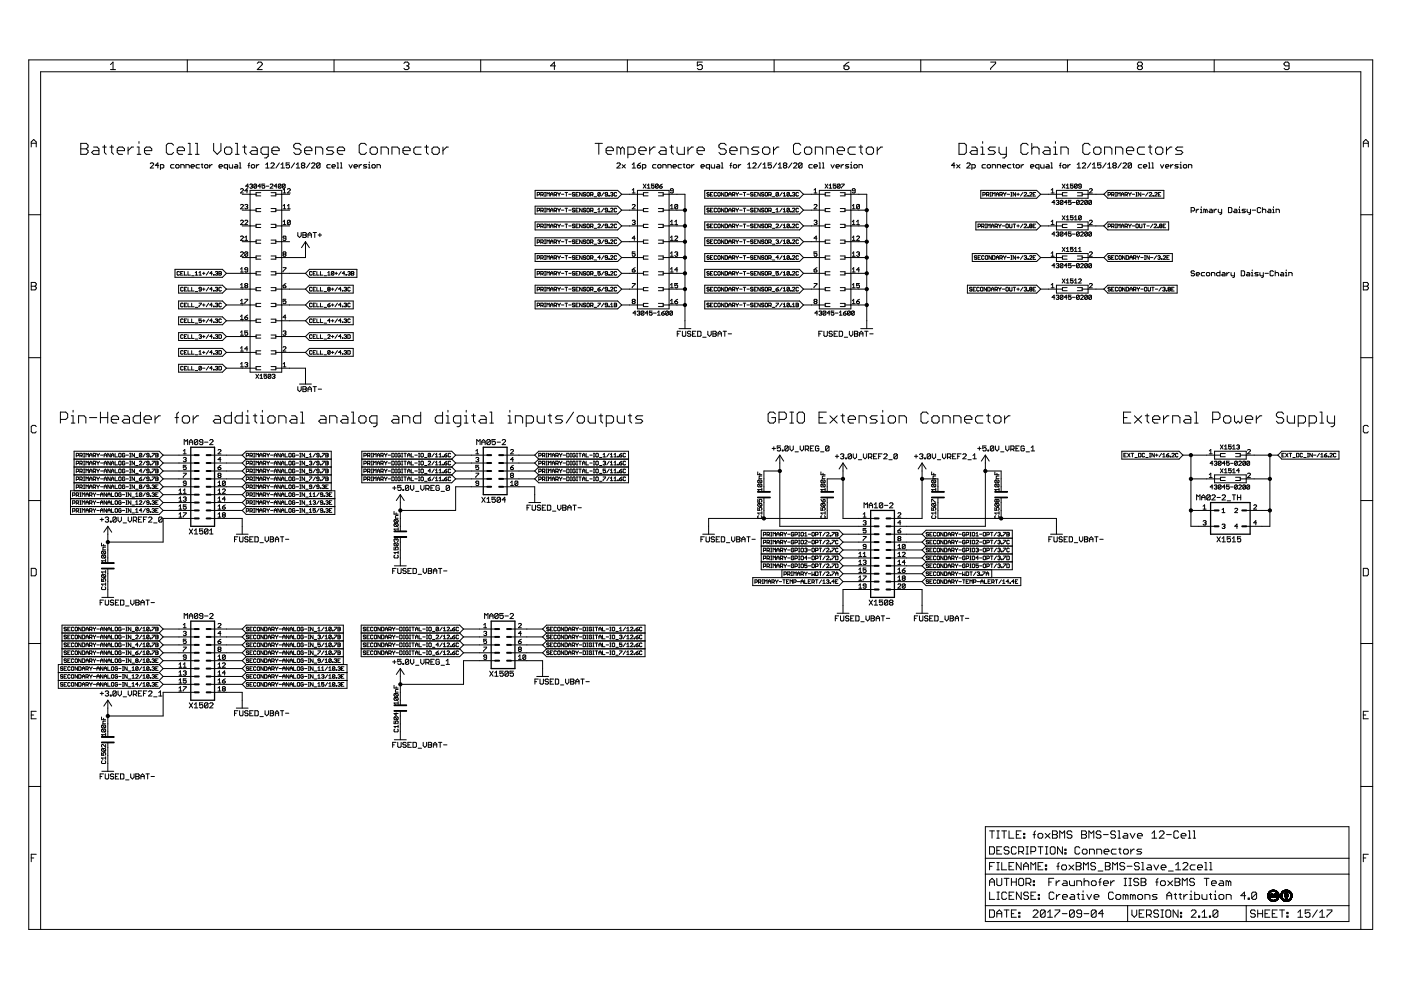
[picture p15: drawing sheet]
<svg xmlns="http://www.w3.org/2000/svg" width="297mm" height="210mm" viewBox="0 0 297 210" stroke-linecap="round" stroke-linejoin="round" font-family="sans-serif">
<g fill="none" stroke="#000" stroke-width=".21">
<path d="M6.1 12.7h284.9v184.4h-284.9zM23.4 13.7l.6-.5v1.6M23.4 14.8h1.1M39.7 12.7v2.5M54.5 13.4l.3-.2h.5l.3 .2v.3l-1.1 1.1h1.1M70.8 12.7v2.5M85.6 13.4l.3-.2h.5l.3 .2v.3l-.3 .3M86.2 14h.2M86.4 14l.3 .2v.3l-.3 .3h-.5l-.3-.3M101.9 12.7v2.5M117.8 14h-1.1l.8-.8v1.6M133 12.7v2.5"/>
<path d="M148.9 13.2h-1.1v.8l.6-.3h.2l.3 .3v.5l-.3 .3h-.5l-.3-.3M164.1 12.7v2.5M178.9 14h.8l.3 .2v.3l-.3 .3h-.5l-.3-.3zM180 13.2l-1.1 .8M195.2 12.7v2.5M210 13.2h1.1v.2l-1.1 1.1v.3M226.3 12.7v2.5M241.4 14l-.2 .2v.3l.2 .3h.5l.3-.3v-.3l-.3-.2M241.4 14l-.2-.3v-.3l.2-.2h.5l.3 .2v.3l-.3 .3M241.4 14h.5M257.4 12.7v2.5M273.3 14h-.8l-.3-.3v-.3l.3-.2h.5l.3 .2v1.1l-.3 .3h-.5l-.3-.3"/>
<path d="M6.6 31.2v-1.1l.6-.5 .5 .5v1.1M6.6 30.4h1.1M17.1 30.4h1.2l.4 .4v.4l-.4 .4 .4 .3v.4l-.4 .4h-1.2zM17.1 31.6h1.2M19.8 31.2h.8l.4 .4v1.1h-1.2l-.4-.4 .4-.4h1.2M21.8 31.2h.7M22.1 30.8v1.5l.4 .4M23.3 31.2h.8M23.7 30.8v1.5l.4 .4M24.8 31.9h1.6v-.3l-.4-.4h-.8l-.4 .4v.7l.4 .4h.8M27.2 31.2v1.5M28.3 31.2h-.4l-.7 .7"/>
<path d="M29.1 32.7h.8M29.1 31.2h.4v1.5M29.5 30v.4M30.6 31.9h1.6v-.3l-.4-.4h-.8l-.4 .4v.7l.4 .4h.8M31.9 34.7l.1-.2 .6 .2v.2l-.7 .7h.7M33.7 35.1h-.8l.6-.6v1.1M34 35.6h.5l.2-.2v-.3l-.2-.2h-.5v1.1M36.8 30.8l-.4-.4h-.8l-.3 .4v1.5l.3 .4h.8l.4-.4M36.9 34.9h-.6l-.1 .2 .1 .5h.6M37.3 35.1l.1-.2h.4l.2 .2v.3l-.2 .2h-.4zM37.6 31.9h1.5v-.3l-.4-.4h-.7l-.4 .4v.7l.4 .4h.7M38.3 35.6v-.7h.6l.2 .2v.5"/>
<path d="M39.4 35.6v-.7h.5l.2 .2v.5M39.9 30.4h.4v2.3M39.9 32.7h.8M40.5 35.3h.7l-.2-.4-.5 .2v.3l.2 .2h.3M41.4 30.4h.4v2.3M41.4 32.7h.8M42.3 34.9h-.5l-.2 .2v.3l.2 .2h.5M42.7 34.9h.3M42.8 34.7v.7l.2 .2M43.4 35.1l.5-.2 .2 .2v.3l-.2 .2h-.3l-.2-.2zM44.4 34.9v.7M45 34.9l-.6 .4"/>
<path d="M45.3 30.4v1.5l.8 .8 .7-.8v-1.5M46.4 35.3h.8l-.2-.4h-.4l-.2 .2 .2 .5h.4M47.6 31.6l.4-.4h.8l.3 .4v.7l-.3 .4h-.8l-.4-.4zM48.2 35.6h-.5l-.2-.2v-.3l.2-.2h.5v1.1M48.6 34.9v.5l.2 .2h.5v-.7M49.8 34.9l.6 .2v.5h-.6l-.1-.2 .1-.1h.6M49.9 30.4h.4v2.3M49.9 32.7h.8M50.8 35.6h.3M50.8 34.5h.1v1.1M51.5 31.2h.7M51.9 30.8v1.5l.3 .4"/>
<path d="M52.6 35.1h.3M52.7 39.5h-.6l.4-.5v.9M52.9 34.5l-.2 .2v.9M53 39.2l.4-.2 .1 .2-.1 .3M53.3 39.5h.1M53.3 35.1l.5-.2 .2 .2v.3l-.2 .2h-.3l-.2-.2zM53.4 39.5l.1 .1-.1 .3-.4-.1M53.4 31.2h.8l.3 .4v1.1h-1.1l-.4-.4 .4-.4h1.1M54.4 34.9v.7M54.4 39.2l-.4-.2-.2 .2v.6M54.4 39.2v.6l-.1 .1-.5-.1M54.4 39.2l-.6 .6"/>
<path d="M54.9 34.9l-.5 .4M55.3 39.5h-.6l.4-.5v.9M56.1 39h-.6v.5l.3-.2 .3 .2-.1 .4-.5-.1M56.3 35.6h.8M56.3 34.9l.4-.4v1.1M56.4 39.5h.6M56.9 32.7h-1.2l-.4-.4v-.7l.4-.4h1.2v1.9l-.4 .4h-.4M57.3 39.2l.1-.2 .5 .2-.6 .7h.6M57.4 34.7l.2-.2 .5 .2v.2l-.7 .7h.7M57.6 31.9h1.6v-.3l-.4-.4h-.8l-.4 .4v.7l.4 .4h.8M58.7 39.5h-.6l.5-.5v.9M59.2 34.5l-.7 1.1"/>
<path d="M59.6 39.2l-.4-.2-.2 .2v.6M59.6 39.2v.6l-.2 .1-.4-.1M59.6 39.2l-.6 .6M59.6 34.9l.3-.4v1.1M59.6 35.6h.7M60.5 39.2l-.5-.2-.1 .8M60.5 39.2v.6l-.2 .1-.4-.1M60.5 39.2l-.6 .6M61.4 34.5h-.7v.6l.3-.2 .4 .2v.3l-.2 .2h-.4l-.1-.2M62.5 34.5l-.8 1.1M62.8 35.6h.7M62.8 34.9l.4-.4v1.1"/>
<path d="M63.8 30.8l-.4-.4h-.7l-.4 .4v.4l.4 .4h.7l.4 .3v.4l-.4 .4h-.7l-.4-.4M64.1 35.1l-.2-.2 .2-.4 .5 .2-.2 .4M64.1 35.1l-.2 .2 .2 .3h.3l.2-.2-.2-.3M64.1 35.1h.3M64.6 31.9h1.5v-.3l-.4-.4h-.7l-.4 .4v.7l.4 .4h.7M65.7 34.5l-.7 1.1M66.1 34.7l.2-.2 .5 .2v.2l-.7 .7h.7M66.9 32.7v-1.5h1.2l.3 .4v1.1M67.9 34.7l-.2-.2-.6 .2v.7M67.9 34.7v.7l-.2 .2h-.4l-.2-.2M67.9 34.7l-.8 .7M70 34.9h-.5l-.2 .2v.3l.2 .2h.5"/>
<path d="M70.4 35.3h.7l-.2-.4-.5 .2v.3l.2 .2h.3M70.8 31.2h-1.2l-.4 .4 .4 .3h.8l.4 .4-.4 .4h-1.2M71.5 34.5h.1v1.1M71.5 35.6h.3M71.5 31.9h1.6v-.3l-.4-.4h-.8l-.4 .4v.7l.4 .4h.8M72.2 35.6h.3M72.2 34.5h.2v1.1M74 34.9l.3 .7 .4-.7M75.1 35.3h.7l-.2-.4-.5 .2v.3l.1 .2h.4M76.1 34.9v.7M76.7 34.9l-.6 .4M77.7 30.8l-.4-.4h-.8l-.3 .4v1.5l.3 .4h.8l.4-.4"/>
<path d="M77.8 34.9h-.6l-.2 .2 .8 .3-.2 .2h-.6M78.1 35.6h.4M78.1 34.9h.2v.7M78.3 34.4v.1M78.5 31.6l.4-.4h.7l.4 .4v.7l-.4 .4h-.7l-.4-.4zM78.8 35.1l.6-.2 .2 .2v.3l-.2 .2h-.4l-.2-.2zM79.9 35.6v-.7h.6l.1 .2v.5M80.8 32.7v-1.5h1.1l.4 .4v1.1M83.1 32.7v-1.5h1.2l.3 .4v1.1M85.4 31.9h1.6v-.3l-.4-.4h-.8l-.4 .4v.7l.4 .4h.8M89.3 31.2h-1.2l-.4 .4v.7l.4 .4h1.2M90 31.2h.8"/>
<path d="M90.4 30.8v1.5l.4 .4M92 31.2h.8l.3 .4v.7l-.3 .4h-.8l-.4-.4v-.7zM93.9 31.2v1.5M95.1 31.2h-.4l-.8 .7M126.2 30.4h1.5M127 30.4v2.3M128.5 31.9h1.5v-.3l-.4-.4h-.7l-.4 .4v.7l.4 .4h.7M130.8 34.7l.2-.2h.3l.2 .2v.2l-.7 .7h.7M131.6 31.6v1.1M131.6 31.6l.4-.4 .4 .4v1.1M131.6 31.6l-.4-.4h-.4v1.5M131.9 34.9l.7 .7"/>
<path d="M132.6 34.9l-.7 .7M133.1 32.7h1.2l.4-.4v-.7l-.4-.4h-1.2v2.3M134 34.9l.4-.4v1.1M134 35.6h.7M135.1 35.1h.6l.1 .3-.1 .2h-.4zM135.4 31.9h1.6v-.3l-.4-.4h-.8l-.4 .4v.7l.4 .4h.8M135.8 34.5l-.7 .6M136.2 35.6h.5l.2-.2v-.3l-.2-.2h-.5v1.1M136.4 39l.6 .9M137 39l-.6 .9M137.2 39.9h.6M137.2 39.3l.3-.3v.9"/>
<path d="M137.8 31.2v1.5M138.7 39h-.6v.5l.3-.2 .3 .2-.1 .4-.5-.1M138.9 31.2h-.4l-.7 .7M139.1 34.9h-.6l-.1 .2 .1 .5h.6M139.4 35.1l.2-.2h.4l.2 .2v.3l-.2 .2h-.4zM139.6 39.2l-.5-.2-.1 .2v.6M139.6 39.2v.6l-.2 .1-.4-.1M139.6 39.2l-.6 .6M139.8 39.5h.5l.1 .3-.4 .1zM140.1 31.2h.7l.4 .4v1.1h-1.1l-.4-.4 .4-.4h1.1M140.4 39l-.6 .5M140.5 35.6v-.7h.6l.1 .2v.5"/>
<path d="M141.6 35.6v-.7h.5l.2 .2v.5M142 31.2h.8M142.4 30.8v1.5l.4 .4M142.7 35.3h.7l-.2-.4h-.3l-.2 .2 .2 .5h.3M143.6 31.2v1.1l.3 .4h1.2v-1.5M144.5 34.9h-.6l-.1 .2 .1 .5h.6M144.8 34.9h.4M145 34.7v.7l.2 .2M145.6 35.1l.1-.2h.4l.2 .2v.3l-.2 .2h-.4zM145.9 31.2v1.5M146.6 34.9v.7M147 31.2h-.4l-.7 .7"/>
<path d="M147.2 34.9l-.6 .4M147.8 31.9h1.5v-.3l-.4-.4h-.7l-.4 .4v.7l.4 .4h.7M148.6 35.3h.7l-.1-.4h-.4l-.2 .2 .2 .5h.4M150.4 35.6h-.5l-.2-.2v-.3l.2-.2h.5v1.1M150.8 34.9v.5l.2 .2h.5v-.7M152 34.9l.6 .2v.5h-.6l-.1-.2 .1-.1h.6M153 35.6h.3M153 34.5h.1v1.1M154 30.8l-.4-.4h-.8l-.4 .4v.4l.4 .4h.8l.4 .3v.4l-.4 .4h-.8l-.4-.4M154.7 31.9h1.6v-.3l-.4-.4h-.8l-.4 .4v.7l.4 .4h.8M154.7 35.1h.4M155.1 34.5l-.2 .2v.9"/>
<path d="M155.5 35.1l.1-.2h.4l.2 .2v.3l-.2 .2h-.4zM156.5 34.9v.7M157.1 32.7v-1.5h1.1l.4 .4v1.1M157.1 34.9l-.6 .4M158.5 35.6h.7M158.5 34.9l.4-.4v1.1M159.6 34.7l.2-.2h.3l.2 .2v.2l-.7 .7h.7M160.9 31.2h-1.2l-.3 .4 .3 .3h.8l.4 .4-.4 .4h-1.1M161.4 34.5l-.7 1.1M161.7 31.6l.4-.4h.7l.4 .4v.7l-.4 .4h-.7l-.4-.4zM161.8 34.9l.3-.4v1.1M161.8 35.6h.7"/>
<path d="M163.6 34.5h-.7v.6l.3-.2 .4 .2-.2 .5h-.4l-.1-.2M164 31.2v1.5M164.7 34.5l-.8 1.1M165 34.9l.4-.4v1.1M165 35.6h.7M165.1 31.2h-.3l-.8 .7M166.3 35.1l-.2 .2 .2 .3h.3l.2-.2-.2-.3M166.3 35.1l-.2-.2 .2-.4 .5 .2-.2 .4M166.3 35.1h.3M167.9 34.5l-.7 1.1M168.3 34.7l.1-.2 .6 .2v.2l-.7 .7h.7M169.8 30.8l-.4-.4h-.8l-.4 .4v1.5l.4 .4h.8l.4-.4"/>
<path d="M170.1 34.7v.7l-.2 .2h-.4l-.2-.2M170.1 34.7l-.8 .7M170.1 34.7l-.6-.2-.2 .2v.7M170.6 31.6l.3-.4h.8l.4 .4v.7l-.4 .4h-.8l-.3-.4zM172.2 34.9h-.5l-.2 .2 .2 .5h.5M172.6 35.3h.7l-.2-.4h-.4l-.1 .2 .1 .5h.4M172.9 32.7v-1.5h1.1l.4 .4v1.1M173.7 35.6h.3M173.7 34.5h.1v1.1M174.4 35.6h.3M174.4 34.5h.2v1.1M174.9 39l.6 .9"/>
<path d="M175.2 32.7v-1.5h1.1l.4 .4v1.1M175.5 39l-.6 .9M175.8 39.9h.6M175.8 39.3l.3-.3v.9M176.2 34.9l.3 .7 .4-.7M177.2 39h-.5v.5l.3-.2 .2 .2-.1 .4-.4-.1M177.2 35.3h.8l-.2-.4-.6 .2v.3l.2 .2h.4M177.5 31.9h1.5v-.3l-.4-.4h-.7l-.4 .4v.7l.4 .4h.7M178.1 39.2l-.4-.2-.2 .2v.6M178.1 39.2v.6l-.1 .1-.5-.1M178.1 39.2l-.6 .6M178.3 34.9v.7"/>
<path d="M178.4 39h.6l-.6 .9M178.9 34.9l-.6 .4M180 34.9h-.6l-.2 .2 .2 .2 .6 .1-.2 .2h-.6M180.3 35.6h.4M180.3 34.9h.2v.7M180.5 34.4v.1M181 35.1l.2-.2h.4l.2 .2v.3l-.2 .2h-.4zM181.4 31.2h-1.2l-.4 .4v.7l.4 .4h1.2M182.1 35.6v-.7h.5l.2 .2v.5M182.1 31.2h.8M182.5 30.8v1.5l.4 .4M183.7 31.6l.4-.4h.7l.4 .4v.7l-.4 .4h-.7l-.4-.4z"/>
<path d="M186 31.2v1.5M187.1 31.2h-.3l-.8 .7M202.5 35.1h-.8l.6-.6v1.1M202.8 34.9l.7 .7M203.3 30.4h1.2l.4 .4v1.5l-.4 .4h-1.2zM203.5 34.9l-.7 .7M205 34.7l.1-.2 .6 .2v.2l-.7 .7h.7M206 31.2h.8l.4 .4v1.1h-1.2l-.3-.4 .3-.4h1.2M206.1 35.6h.5l.2-.2v-.3l-.2-.2h-.5v1.1M208 31.2h.3v1.5M208 32.7h.7M208.3 30v.4"/>
<path d="M208.9 34.9h-.5l-.2 .2v.3l.2 .2h.5M209.3 35.1l.5-.2 .2 .2v.3l-.2 .2h-.3l-.2-.2zM210.4 35.6v-.7h.5l.2 .2v.5M211.1 31.2h-1.2l-.4 .4 .4 .3h.8l.4 .4-.4 .4h-1.2M211.5 35.6v-.7h.5l.2 .2v.5M211.8 31.2v1.1l.4 .4h1.2M212.5 35.3h.8l-.2-.4-.6 .2v.3l.2 .2h.4M213.4 31.2v1.9l-.4 .4h-.4M214.3 34.9h-.5l-.2 .2v.3l.2 .2h.5M214.7 34.9h.4M214.9 34.7v.7l.2 .2M215.4 35.1l.6-.2 .1 .2v.3l-.1 .2h-.4l-.2-.2z"/>
<path d="M216.5 34.9v.7M217 34.9l-.5 .4M218 30.8l-.4-.4h-.8l-.3 .4v1.5l.3 .4h.8l.4-.4M218.5 35.3h.7l-.2-.4h-.3l-.2 .2 .2 .5h.3M218.8 31.6l.4-.4h.7l.4 .4v1.1M218.8 30.4v2.3M220.3 35.6h-.6l-.1-.2v-.3l.1-.2h.6v1.1M220.6 34.9v.5l.2 .2h.6v-.7M221.5 31.2h.7l.4 .4v1.1h-1.1l-.4-.4 .4-.4h1.1M221.9 34.9l.5 .2v.5h-.5l-.2-.2 .2-.1h.5M222.8 35.6h.4M222.8 34.5h.2v1.1"/>
<path d="M223.4 32.7h.8M223.4 31.2h.4v1.5M223.8 30v.4M224.6 35.1h.4M224.9 32.7v-1.5h1.2l.4 .4v1.1M225 34.5l-.2 .2v.9M225.2 39l.6 .9M225.3 35.1l.6-.2 .1 .2v.3l-.1 .2h-.4l-.2-.2zM225.8 39l-.6 .9M226.1 39.9h.6M226.1 39.3l.3-.3v.9M226.4 34.9v.7"/>
<path d="M226.9 34.9l-.5 .4M227.5 39h-.6v.5l.3-.2 .3 .2-.1 .4-.5-.1M228.4 39.2l-.6 .6M228.4 39.2l-.2-.2-.4 .2v.6M228.4 39.2v.6l-.2 .1-.4-.1M228.4 34.9l.3-.4v1.1M228.4 35.6h.7M229.3 39.5h-.5l-.1-.2 .1-.3 .5 .2v.6l-.2 .1-.4-.1M229.5 34.7l.1-.2 .6 .2v.2l-.7 .7h.7M231.1 30.8l-.4-.4h-.7l-.4 .4v1.5l.4 .4h.7l.4-.4M231.3 34.5l-.8 1.1M231.6 34.9l.4-.4v1.1"/>
<path d="M231.6 35.6h.7M231.9 31.6l.4-.4h.7l.4 .4v.7l-.4 .4h-.7l-.4-.4zM233.4 34.5h-.7v.6l.5-.2 .2 .2v.3l-.2 .2h-.3l-.2-.2M234.2 32.7v-1.5h1.2l.3 .4v1.1M234.5 34.5l-.7 1.1M234.9 34.9l.3-.4v1.1M234.9 35.6h.7M236.1 35.1l-.2 .2 .2 .3h.4l.2-.2-.2-.3M236.1 35.1l-.2-.2 .2-.4h.4l.2 .2-.2 .4M236.1 35.1h.4M236.5 32.7v-1.5h1.2l.4 .4v1.1M237.7 34.5l-.7 1.1"/>
<path d="M238.1 34.7l.2-.2h.4l.1 .2v.2l-.7 .7h.7M238.8 31.9h1.6v-.3l-.4-.4h-.8l-.4 .4v.7l.4 .4h.8M239.9 34.7l-.2-.2-.5 .2v.7M239.9 34.7v.7l-.2 .2h-.3l-.2-.2M239.9 34.7l-.7 .7M242.1 34.9h-.6l-.2 .2v.3l.2 .2h.6M242.4 35.3h.7l-.1-.4-.6 .2v.3l.2 .2h.4M242.7 31.2h-1.2l-.3 .4v.7l.3 .4h1.2M243.5 31.2h.7M243.5 35.6h.4M243.5 34.5h.2v1.1M243.8 30.8v1.5l.4 .4"/>
<path d="M244.2 35.6h.4M244.2 34.5h.2v1.1M245 31.6l.4-.4h.8l.3 .4v.7l-.3 .4h-.8l-.4-.4zM246 34.9l.4 .7 .3-.7M247.1 35.3h.7l-.2-.4h-.3l-.2 .2 .2 .5h.3M247.3 31.2v1.5M248.2 34.9v.7M248.5 31.2h-.4l-.8 .7M248.7 34.9l-.5 .4M249.8 34.9h-.5l-.2 .2 .7 .3-.2 .2h-.5M250.2 35.6h.3M250.2 34.9h.2v.7"/>
<path d="M250.4 34.4v.1M250.8 31.2h-1.2l-.4 .4 .4 .3h.8l.4 .4-.4 .4h-1.2M250.9 35.1l.5-.2 .2 .2v.3l-.2 .2h-.3l-.2-.2zM252 35.6v-.7h.5l.2 .2v.5M289.1 31.2v-1.1l.5-.5 .5 .5v1.1M289.1 30.4h1M6.1 45.5h2.5M6.6 59.9h.8l.3 .3v.2l-.3 .3 .3 .2v.3l-.3 .3h-.8zM37.1 57.1h10.1l.8 .9-.8 .8h-10.1zM38.1 57.7l-.2-.1-.4 .1 .2 .6 .4-.1M38.3 58h.3M38.8 57.6h-.5v.7h.5"/>
<path d="M39.1 57.6v.7h.5M39.9 57.6v.7h.5M40.6 58.5h.5M41.4 58.3h.5M41.4 57.8l.3-.2v.7M42.2 57.8l.2-.2v.7M42.2 58.3h.5M42.9 58h.6M43.2 57.7v.5M44.2 57.6l-.5 .7M45 58h-.5l.4-.4v.7M45.3 58.2l.1 .1z"/>
<path d="M45.7 57.7l.3-.1 .2 .1-.2 .3M45.9 58h.1M46 58l.2 .1-.2 .2-.3-.1M46.4 57.6l.5 .1-.1 .3 .1 .2-.1 .1h-.4zM46.4 58h.4M48 58h6.3M51 43.5l.1-.2 .5 .2-.6 .8h.6M51 50.2l.1-.1 .5 .1-.6 .8h.6M51 40.2l.1-.2 .5 .2-.6 .7h.6M51 46.9l.1-.2 .5 .2-.6 .7h.6M51 53.6l.1-.2 .5 .2-.6 .7h.6M51 57.1l.3-.4v1"/>
<path d="M51 57.7h.6M51.4 54.6h2.9M51.4 44.6h2.9M51.4 47.9h2.9M51.4 51.2h2.9M51.4 41.2h2.9M51.9 43.5l.5-.2 .1 .2-.1 .3M51.9 46.9l.2-.2 .4 .2-.6 .7h.6M51.9 51h.6M51.9 50.4l.3-.3v.9M52.2 43.8h.2M52.4 43.8l.1 .2-.1 .3-.5-.2"/>
<path d="M52.5 53.6l-.1-.2-.5 .2v.6M52.5 57.2l-.6-.1 .2-.4 .4 .2v.6l-.1 .2-.5-.2M52.5 53.6v.6l-.1 .1-.5-.1M52.5 40.4h-.6l.5-.4v.9M52.5 53.6l-.6 .6M53 40.4h6.7v38.5h-6.7zM55.3 54.3h-1v.6h1M55.3 47.6h-1v.6h1M55.3 50.9h-1v.7h1M55.3 40.9h-1v.6h1M55.3 44.2h-1v.7h1M55.3 57.6h-1v.7h1"/>
<path d="M57.5 54.3h1v.6h-1M57.5 47.6h1v.6h-1M57.5 50.9h1v.7h-1M57.5 40.9h1v.6h-1M57.5 44.2h1v.7h-1M57.5 57.6h1v.7h-1M58.5 58h6.3M58.5 44.6h2.9M58.5 47.9h2.9M58.5 51.2h2.9M58.5 41.2h2.9M60 56.7h.6l-.6 1"/>
<path d="M60 40.9h.6M60 47.6h.6M60 40.3l.3-.3v.9M60 43.6l.3-.3v1M60 47l.3-.3v.9M60 44.3h.6M60.2 53.9l-.2-.2 .2-.3 .4 .2-.1 .3M60.2 53.9l-.2 .1 .2 .3h.3l.1-.1-.1-.3M60.2 53.9h.3M60.6 50.5h-.4l-.2-.1 .2-.3 .4 .1v.6l-.1 .2-.5-.2M60.9 40.2l.2-.2 .5 .2-.7 .7h.7M60.9 44.3h.7"/>
<path d="M60.9 43.6l.3-.3v1M61.6 46.9v.6l-.2 .1-.5-.1M61.6 46.9l-.2-.2h-.3l-.2 .2v.6M61.6 46.9l-.7 .6M63.1 49.3v.7l.4 .4 .4-.4v-.7M64.2 49.3h.5l.2 .2-.2 .3 .2 .4-.2 .2h-.5zM64.2 49.8h.5M64.8 51.2v3.4h-6.3M64.8 51.2l.8 1.3M64.8 51.2l-.9 1.3M65.3 49.8h.7M65.3 50.4v-.7l.4-.4 .3 .4v.7"/>
<path d="M65.6 57.1h10.1v1.7h-10.1l-.8-.8zM66.1 57.7l-.1-.1-.4 .1 .2 .6 .3-.1M66.4 49.3h.7M66.4 58h.3M66.7 49.3v1.1M66.9 57.6h-.5v.7h.5M67.2 57.6v.7h.5M67.5 49.8h.7M67.8 49.5v.7M67.9 57.6v.7h.6M68.7 58.5h.5M69.5 58.3h.5"/>
<path d="M69.5 57.8l.2-.2v.7M70.8 57.7l-.1-.1-.4 .1v.5M70.8 57.7l-.1 .6-.4-.1M70.8 57.7l-.5 .5M71 58h.5M71.3 57.7v.5M72.3 57.6l-.5 .7M73.1 58h-.5l.4-.4v.7M73.3 58.2l.2 .1zM73.7 57.7l.4-.1 .2 .1-.2 .3M74 58h.1M74.1 58l.2 .1-.2 .2-.4-.1"/>
<path d="M74.5 57.6l.5 .1-.1 .6h-.4zM74.5 58h.4M113.5 40.4h17.5l.8 .8-.8 .8h-17.5zM113.5 43.7h17.5l.8 .9-.8 .8h-17.5zM113.5 47.1h17.5l.8 .8-.8 .8h-17.5zM113.5 50.4h17.5l.8 .8-.8 .9h-17.5zM113.5 53.8h17.5l.8 .8-.8 .8h-17.5zM113.5 57.1h17.5l.8 .9-.8 .8h-17.5zM113.9 41.3h.4l.1-.4-.5-.1v.8M113.9 44.7l.5-.1-.1-.4h-.4v.7M113.9 48h.4l.1-.4-.5-.1v.8M113.9 51.4h.4l.1-.4-.5-.1v.7"/>
<path d="M113.9 54.7l.5-.1-.1-.4h-.4v.8M113.9 58.1l.5-.1-.1-.4h-.4v.7M114.7 41.3h.4l.1-.4-.5-.1v.8M114.7 44.7h.4l.1-.4-.5-.1v.7M114.7 58.1h.4l.1-.4-.5-.1v.7M114.7 54.7l.5-.1-.1-.4h-.4v.8M114.7 48h.4l.1-.4-.5-.1v.8M114.7 51.4h.4l.1-.4-.5-.1v.7M114.9 44.7l.3 .2M114.9 48l.3 .3M114.9 51.4l.3 .2M114.9 54.7l.3 .3"/>
<path d="M114.9 58.1l.3 .2M114.9 41.3l.3 .3M115.4 57.6h.3M115.4 58.3h.3M115.4 54.2h.3M115.4 55h.3M115.4 44.2h.3M115.4 44.9h.3M115.4 47.5h.3M115.4 48.3h.3M115.4 50.9h.3M115.4 51.6h.3"/>
<path d="M115.4 40.8h.3M115.4 41.6h.3M115.6 40.8v.8M115.6 44.2v.7M115.6 47.5v.8M115.6 50.9v.7M115.6 54.2v.8M115.6 57.6v.7M116 58.3v-.7l.2 .2 .3-.2v.7M116 41.6v-.8l.2 .3 .3-.3v.8M116 44.9v-.7l.2 .2 .3-.2v.7M116 48.3v-.8l.2 .3 .3-.3v.8"/>
<path d="M116 51.6v-.7l.2 .2 .3-.2v.7M116 55v-.8l.2 .3 .3-.3v.8M116.7 48.3v-.5l.3-.3 .2 .3v.5M116.7 41.6v-.5l.3-.3 .2 .3v.5M116.7 58h.5M116.7 54.6h.5M116.7 44.9v-.5l.3-.2 .2 .2v.5M116.7 51.6v-.5l.3-.2 .2 .2v.5M116.7 55v-.5l.3-.3 .2 .3v.5M116.7 58.3v-.5l.3-.2 .2 .2v.5M116.7 44.6h.5M116.7 47.9h.5"/>
<path d="M116.7 51.2h.5M116.7 41.2h.5M117.5 48l.5-.1-.1-.4h-.4v.8M117.5 58.1l.5-.1-.1-.4h-.4v.7M117.5 51.4l.5-.2-.1-.3h-.4v.7M117.5 54.7l.5-.1-.1-.4h-.4v.8M117.5 44.7l.5-.1-.1-.4h-.4v.7M117.5 41.3l.5-.1-.1-.4h-.4v.8M117.8 41.3l.2 .3M117.8 44.7l.2 .2M117.8 48l.2 .3M117.8 51.4l.2 .2"/>
<path d="M117.8 54.7l.2 .3M117.8 58.1l.2 .2M118.3 40.8l.2 .4M118.3 44.2l.2 .4M118.3 47.5l.2 .4M118.3 50.9l.2 .3M118.3 54.2l.2 .4M118.3 57.6l.2 .4M118.5 41.2v.4M118.5 44.6v.3M118.5 47.9v.4M118.5 51.2v.4"/>
<path d="M118.5 54.6v.4M118.5 58v.3M118.8 40.8l-.3 .4M118.8 44.2l-.3 .4M118.8 47.5l-.3 .4M118.8 50.9l-.3 .3M118.8 54.2l-.3 .4M118.8 57.6l-.3 .4M119 58h.5M119 54.6h.5M119 44.6h.5M119 47.9h.5"/>
<path d="M119 51.2h.5M119 41.2h.5M119.8 57.6h.5M119.8 54.2h.5M119.8 44.2h.5M119.8 47.5h.5M119.8 50.9h.5M119.8 40.8h.5M120.1 40.8v.8M120.1 44.2v.7M120.1 47.5v.8M120.1 50.9v.7"/>
<path d="M120.1 54.2v.8M120.1 57.6v.7M120.6 58h.5M120.6 54.6h.5M120.6 44.6h.5M120.6 47.9h.5M120.6 51.2h.5M120.6 41.2h.5M121.9 40.9l-.4-.1-.2 .3 .5 .1 .1 .2-.1 .2-.5-.2M121.9 51l-.1-.1-.5 .1 .2 .2 .4 .2-.1 .2-.5-.1M121.9 47.6l-.4-.1-.2 .3 .5 .1 .1 .3-.1 .1-.5-.1M121.9 57.7l-.1-.1-.5 .1 .2 .3 .4 .1-.1 .2-.5-.1"/>
<path d="M121.9 44.3l-.1-.1-.5 .1 .2 .3 .4 .1-.1 .2-.5-.1M121.9 54.4l-.4-.2-.2 .3 .5 .1 .1 .3-.1 .1-.5-.1M122.1 58h.3M122.1 54.6h.3M122.1 44.6h.3M122.1 47.9h.3M122.1 51.2h.3M122.1 41.2h.3M122.6 57.6h-.5v.7h.5M122.6 54.2h-.5v.8h.5M122.6 44.2h-.5v.7h.5M122.6 40.8h-.5v.8h.5"/>
<path d="M122.6 47.5h-.5v.8h.5M122.6 50.9h-.5v.7h.5M123.4 40.8v.8l-.5-.8v.8M123.4 44.2v.7l-.5-.7v.7M123.4 47.5v.8l-.5-.8v.8M123.4 50.9v.7l-.5-.7v.7M123.4 54.2v.8l-.5-.8v.8M123.4 57.6v.7l-.5-.7v.7M124.2 54.4l-.4-.2-.1 .3 .4 .1 .1 .3-.1 .1-.4-.1M124.2 44.3l-.1-.1-.4 .1 .5 .5-.1 .1-.4-.1M124.2 51l-.1-.1-.4 .1 .1 .2 .4 .2-.1 .2-.4-.1M124.2 47.6l-.4-.1-.1 .3 .4 .1 .1 .3-.1 .1-.4-.1"/>
<path d="M124.2 57.7l-.4-.1-.1 .2 .4 .2 .1 .2-.1 .1-.4-.1M124.2 40.9l-.4-.1-.1 .3 .4 .1 .1 .2-.1 .2-.4-.2M124.4 47.6l.2-.1 .3 .1-.1 .7-.4-.1zM124.4 51l.2-.1 .3 .1-.1 .6-.4-.1zM124.4 57.7l.2-.1 .3 .1-.1 .6-.4-.1zM124.4 40.9l.2-.1 .3 .1-.1 .7-.4-.2zM124.6 54.2l.3 .2-.1 .6-.4-.1zM124.6 44.2l.3 .1-.1 .6-.4-.1zM125.2 54.7l.5-.1-.1-.4h-.4v.8M125.2 58.1h.4l.1-.4-.5-.1v.7M125.2 44.7l.5-.1-.1-.4h-.4v.7M125.2 41.3h.4l.1-.4-.5-.1v.8"/>
<path d="M125.2 48h.4l.1-.4-.5-.1v.8M125.2 51.4h.4l.1-.4-.5-.1v.7M125.5 54.7l.2 .3M125.5 44.7l.2 .2M125.5 48l.2 .3M125.5 51.4l.2 .2M125.5 58.1l.2 .2M125.5 41.3l.2 .3M126 58.5h.5M126 45.1h.5M126 48.4h.5M126 51.8h.5"/>
<path d="M126 55.1h.5M126 41.7h.5M126.8 44.9h.5M126.8 47.6l.1-.1 .4 .1-.5 .7h.5M126.8 44.4l.2-.2v.7M126.8 51l.3-.1 .2 .1-.2 .2M127 51.2h.1M127.1 51.2l.2 .2-.2 .2-.3-.1M127.3 57.6h-.5v.4l.2-.2 .3 .2-.2 .3-.3-.1M127.3 54.6h-.5l.3-.4v.8M127.3 40.9v.5l-.2 .2-.3-.2M127.3 40.9l-.4-.1-.1 .6"/>
<path d="M127.3 40.9l-.5 .5M128 44.2l-.5 .7M128 47.5l-.5 .8M128 50.9l-.5 .7M128 54.2l-.5 .8M128 57.6l-.5 .7M128 40.8l-.5 .8M128.8 51.2h-.4l-.1-.1 .1-.2 .4 .1v.5l-.1 .1-.4-.1M128.8 44.6l-.5-.2 .1-.2 .4 .1v.5l-.1 .1-.4-.1M128.8 58h-.4l-.1-.2 .1-.2 .4 .1v.5l-.1 .1-.4-.1M128.8 54.6l-.5-.1 .1-.3 .4 .2v.5l-.1 .1-.4-.1M128.8 41.2h-.4l-.1-.1 .1-.3 .4 .1v.5l-.1 .2-.4-.2"/>
<path d="M128.8 47.9h-.4l-.1-.1 .1-.3 .4 .1v.6l-.1 .1-.4-.1M129.1 58.2l.1 .1zM129.1 54.9l.1 .1zM129.1 44.8l.1 .1zM129.1 41.4l.1 .2zM129.1 48.2l.1 .1zM129.1 51.5l.1 .1zM129.5 57.7l.1-.1 .4 .1-.5 .6h.5M129.5 47.6l.1-.1 .4 .1-.5 .7h.5M129.5 40.9l.3-.1 .2 .1-.2 .3M129.5 54.4l.1-.2 .4 .2-.5 .6h.5M129.5 44.3l.1-.1 .4 .1-.5 .6h.5"/>
<path d="M129.5 51l.1-.1 .4 .1-.5 .6h.5M129.7 41.2h.1M129.8 41.2l.2 .1-.2 .3-.3-.2M130.7 40.9l-.1-.1-.4 .1v.5l.2 .2 .3-.2M130.7 44.3l-.1-.1-.4 .1v.5l.2 .1 .3-.1M130.7 57.7l-.1-.1-.4 .1v.5l.2 .1 .3-.1M130.7 54.4l-.1-.2-.4 .2v.5l.2 .1 .3-.1M130.7 47.6l-.1-.1-.4 .1v.6l.2 .1 .3-.1M130.7 51l-.1-.1-.4 .1 .2 .6 .3-.1M131.8 58h4.6M131.8 54.6h4.6M131.8 44.6h4.6"/>
<path d="M131.8 47.9h4.6M131.8 51.2h4.6M131.8 41.2h4.6M134 43.5l.2-.2 .5 .2-.7 .8h.7M134 46.9l.5-.2 .2 .2-.2 .3M134 57.2h.5l.2 .3-.5 .2zM134 40.9h.7M134 40.3l.3-.3v.9M134.3 47.2h.2M134.5 47.2l.2 .1-.2 .3-.5-.1M134.7 53.4h-.7v.5l.3-.2 .4 .2-.2 .4-.5-.1M134.7 50.5h-.7l.5-.4v.9"/>
<path d="M134.7 56.7l-.7 .5M135.1 40.4h6.8v25.1h-6.8zM137.4 54.3h-1v.6h1M137.4 47.6h-1v.6h1M137.4 50.9h-1v.7h1M137.4 40.9h-1v.6h1M137.4 57.6h-1v.7h1M137.4 44.2h-1v.7h1M139.6 54.3h1v.6h-1M139.6 47.6h1v.6h-1M139.6 50.9h1v.7h-1M139.6 40.9h1v.6h-1"/>
<path d="M139.6 57.6h1v.7h-1M139.6 44.2h1v.7h-1M140.6 58h4.6M140.6 54.6h4.6M140.6 44.6h4.6M140.6 47.9h4.6M140.6 51.2h4.6M140.6 41.2h4.6v28.5M142.1 47.6h.6M142.1 54.3h.6M142.1 51h.6M142.1 44.3h.6"/>
<path d="M142.1 57.7h.6M142.1 43.6l.4-.3v1M142.1 47l.4-.3v.9M142.1 50.4l.4-.3v.9M142.1 53.7l.4-.3v.9M142.1 57.1l.4-.4v1M142.7 40.4h-.4l-.2-.1 .2-.3 .4 .2v.6l-.1 .1-.5-.1M143.1 50.2l.1-.1 .5 .1-.6 .8h.6M143.1 47.6h.6M143.1 53.6l.4-.2 .2 .2-.2 .3M143.1 47l.3-.3v.9M143.4 53.9h.1"/>
<path d="M143.5 53.9l.2 .1-.2 .3h-.3l-.1-.1M143.7 43.5l-.5-.2-.1 .2v.6M143.7 43.5v.6l-.2 .2h-.3l-.1-.2M143.7 57.2h-.6l.4-.5v1M143.7 43.5l-.6 .6M149.4 53.8h20.1l.8 .8-.8 .8h-20.1zM149.4 57.1h20.1l.8 .9-.8 .8h-20.1zM149.4 43.7h20.1l.8 .9-.8 .8h-20.1zM149.4 47.1h20.1l.8 .8-.8 .8h-20.1zM149.4 50.4h20.1l.8 .8-.8 .9h-20.1zM149.4 40.4h20.1l.8 .8-.8 .8h-20.1zM150.4 57.7l-.4-.1-.1 .2 .4 .2 .1 .2-.1 .1-.4-.1"/>
<path d="M150.4 40.9l-.1-.1-.4 .1 .1 .3 .4 .1-.1 .3-.4-.2M150.4 51l-.1-.1-.4 .1 .1 .2 .4 .2-.1 .2-.4-.1M150.4 54.4l-.4-.2-.1 .3 .4 .1 .1 .3-.1 .1-.4-.1M150.4 44.3l-.1-.1-.4 .1 .5 .5-.1 .1-.4-.1M150.4 47.6l-.1-.1-.4 .1 .1 .3 .4 .1-.1 .3-.4-.1M150.6 58h.3M150.6 54.6h.3M150.6 44.6h.3M150.6 47.9h.3M150.6 51.2h.3M150.6 41.2h.3M151.2 57.6h-.6v.7h.6"/>
<path d="M151.2 54.2h-.6v.8h.6M151.2 44.2h-.6v.7h.6M151.2 47.5h-.6v.8h.6M151.2 50.9h-.6v.7h.6M151.2 40.8h-.6v.8h.6M151.9 44.3l-.1-.1-.4 .1v.5l.2 .1 .3-.1M151.9 47.6l-.1-.1-.4 .1 .2 .7 .3-.1M151.9 51l-.1-.1-.4 .1 .2 .6 .3-.1M151.9 57.7l-.1-.1-.4 .1 .2 .6 .3-.1M151.9 54.4l-.1-.2-.4 .2 .2 .6 .3-.1M151.9 40.9l-.1-.1-.4 .1 .2 .7 .3-.2M152.2 51l.1-.1 .4 .1-.1 .6-.4-.1z"/>
<path d="M152.2 40.9l.1-.1 .4 .1-.1 .7-.4-.2zM152.2 47.6l.1-.1 .4 .1-.1 .7-.4-.1zM152.3 54.2l.4 .2-.1 .6-.4-.1zM152.3 57.6l.4 .1-.1 .6-.4-.1zM152.3 44.2l.4 .1-.1 .6-.4-.1zM153.5 40.8v.8l-.5-.8v.8M153.5 44.2v.7l-.5-.7v.7M153.5 47.5v.8l-.5-.8v.8M153.5 50.9v.7l-.5-.7v.7M153.5 54.2v.8l-.5-.8v.8M153.5 57.6v.7l-.5-.7v.7M153.7 47.5l.5 .1-.1 .7h-.4z"/>
<path d="M153.7 57.6l.5 .1-.1 .6h-.4zM153.7 40.8l.5 .1-.1 .7h-.4zM153.7 44.2l.5 .1-.1 .6h-.4zM153.7 54.2h.4l.1 .2-.1 .6h-.4zM153.7 50.9l.5 .1-.1 .6h-.4zM154.5 55v-.5l.3-.3 .2 .3v.5M154.5 51.6v-.5l.3-.2 .2 .2v.5M154.5 58h.5M154.5 54.6h.5M154.5 44.6h.5M154.5 47.9h.5M154.5 51.2h.5"/>
<path d="M154.5 41.2h.5M154.5 58.3v-.5l.3-.2 .2 .2v.5M154.5 41.6v-.5l.3-.3 .2 .3v.5M154.5 44.9v-.5l.3-.2 .2 .2v.5M154.5 48.3v-.5l.3-.3 .2 .3v.5M155.3 48h.4l.1-.4-.5-.1v.8M155.3 51.4h.4l.1-.4-.5-.1v.7M155.3 58.1l.5-.1-.1-.4h-.4v.7M155.3 54.7l.5-.1-.1-.4h-.4v.8M155.3 44.7l.5-.1-.1-.4h-.4v.7M155.3 41.3h.4l.1-.4-.5-.1v.8M155.5 44.7l.3 .2"/>
<path d="M155.5 54.7l.3 .3M155.5 58.1l.3 .2M155.5 41.3l.3 .3M155.5 48l.3 .3M155.5 51.4l.3 .2M156 40.8l.3 .4M156 44.2l.3 .4M156 47.5l.3 .4M156 50.9l.3 .3M156 54.2l.3 .4M156 57.6l.3 .4M156.3 41.2v.4"/>
<path d="M156.3 44.6v.3M156.3 47.9v.4M156.3 51.2v.4M156.3 54.6v.4M156.3 58v.3M156.6 44.2l-.3 .4M156.6 40.8l-.3 .4M156.6 47.5l-.3 .4M156.6 50.9l-.3 .3M156.6 54.2l-.3 .4M156.6 57.6l-.3 .4M156.8 58h.5"/>
<path d="M156.8 54.6h.5M156.8 44.6h.5M156.8 47.9h.5M156.8 51.2h.5M156.8 41.2h.5M157.6 57.6h.5M157.6 54.2h.5M157.6 44.2h.5M157.6 47.5h.5M157.6 50.9h.5M157.6 40.8h.5M157.8 40.8v.8"/>
<path d="M157.8 44.2v.7M157.8 47.5v.8M157.8 50.9v.7M157.8 54.2v.8M157.8 57.6v.7M158.4 58h.5M158.4 54.6h.5M158.4 44.6h.5M158.4 47.9h.5M158.4 51.2h.5M158.4 41.2h.5M159.6 44.3l-.1-.1-.4 .1 .5 .5-.1 .1-.4-.1"/>
<path d="M159.6 54.4l-.3-.2-.2 .3 .4 .1 .1 .3-.1 .1-.4-.1M159.6 57.7l-.1-.1-.4 .1 .2 .3 .3 .1-.1 .2-.4-.1M159.6 47.6l-.1-.1-.4 .1 .2 .3 .3 .1-.1 .3-.4-.1M159.6 51l-.1-.1-.4 .1 .2 .2 .3 .2-.1 .2-.4-.1M159.6 40.9l-.1-.1-.4 .1 .2 .3 .3 .1-.1 .3-.4-.2M159.9 58h.3M159.9 54.6h.3M159.9 44.6h.3M159.9 47.9h.3M159.9 51.2h.3M159.9 41.2h.3M160.4 57.6h-.5v.7h.5"/>
<path d="M160.4 54.2h-.5v.8h.5M160.4 44.2h-.5v.7h.5M160.4 47.5h-.5v.8h.5M160.4 50.9h-.5v.7h.5M160.4 40.8h-.5v.8h.5M161.2 40.8v.8l-.5-.8v.8M161.2 44.2v.7l-.5-.7v.7M161.2 47.5v.8l-.5-.8v.8M161.2 50.9v.7l-.5-.7v.7M161.2 54.2v.8l-.5-.8v.8M161.2 57.6v.7l-.5-.7v.7M162 40.9l-.2-.1-.3 .1 .1 .3 .4 .1-.2 .3-.3-.2"/>
<path d="M162 51l-.2-.1-.3 .1 .1 .2 .4 .2-.2 .2-.3-.1M162 54.4l-.4-.2-.1 .3 .3 .1 .2 .3-.2 .1-.3-.1M162 57.7l-.4-.1-.1 .2 .3 .2 .2 .2-.2 .1-.3-.1M162 44.3l-.2-.1-.3 .1 .5 .5-.2 .1-.3-.1M162 47.6l-.2-.1-.3 .1 .1 .3 .4 .1-.2 .3-.3-.1M162.3 40.8l.4 .1-.1 .7-.4-.2zM162.3 44.2l.4 .1-.1 .6-.4-.1zM162.3 47.5l.4 .1-.1 .7-.4-.1zM162.3 57.6l.4 .1-.1 .6-.4-.1zM162.3 54.2l.4 .2-.1 .6-.4-.1zM162.3 50.9l.4 .1-.1 .6-.4-.1zM163 44.7h.4l.1-.4-.5-.1v.7"/>
<path d="M163 54.7l.5-.1-.1-.4h-.4v.8M163 58.1h.4l.1-.4-.5-.1v.7M163 48h.4l.1-.4-.5-.1v.8M163 51.4h.4l.1-.4-.5-.1v.7M163 41.3h.4l.1-.4-.5-.1v.8M163.3 54.7l.2 .3M163.3 58.1l.2 .2M163.3 41.3l.2 .3M163.3 44.7l.2 .2M163.3 48l.2 .3M163.3 51.4l.2 .2M163.8 58.5h.5"/>
<path d="M163.8 45.1h.5M163.8 48.4h.5M163.8 51.8h.5M163.8 55.1h.5M163.8 41.7h.5M164.5 44.4l.3-.2v.7M164.5 47.6l.2-.1 .4 .1-.6 .7h.6M164.5 44.9h.6M164.5 51l.4-.1 .2 .1-.2 .2M164.8 51.2h.1M164.9 51.2l.2 .2-.2 .2-.4-.1M165.1 57.6h-.6v.4l.3-.2 .3 .2-.2 .3-.4-.1"/>
<path d="M165.1 54.6h-.6l.4-.4v.8M165.1 40.9l-.4-.1-.2 .6M165.1 40.9l-.2 .7-.4-.2M165.1 40.9l-.6 .5M165.8 40.8l-.5 .8M165.8 44.2l-.5 .7M165.8 47.5l-.5 .8M165.8 50.9l-.5 .7M165.8 54.2l-.5 .8M165.8 57.6l-.5 .7M166.1 58.3h.5M166.1 55h.5"/>
<path d="M166.1 44.9h.5M166.1 48.3h.5M166.1 51.6h.5M166.1 41.6h.5M166.1 41.1l.2-.3v.8M166.1 57.8l.2-.2v.7M166.1 44.4l.2-.2v.7M166.1 47.8l.2-.3v.8M166.1 51.1l.2-.2v.7M166.1 54.5l.2-.3v.8M167.4 40.9l-.5 .5M167.4 54.4l-.5 .5"/>
<path d="M167.4 57.7l-.4-.1-.1 .6M167.4 57.7v.5l-.2 .1-.3-.1M167.4 54.4l-.4-.2-.1 .7M167.4 54.4v.5l-.2 .1-.3-.1M167.4 44.3l-.2-.1-.3 .1v.5M167.4 44.3v.5l-.2 .1-.3-.1M167.4 47.6l-.2-.1-.3 .1v.6M167.4 47.6v.6l-.2 .1-.3-.1M167.4 51l-.2-.1-.3 .1v.5M167.4 51l-.2 .6-.3-.1M167.4 40.9l-.2-.1-.3 .1v.5M167.4 40.9v.5l-.2 .2-.3-.2"/>
<path d="M167.4 51l-.5 .5M167.4 44.3l-.5 .5M167.4 47.6l-.5 .6M167.4 57.7l-.5 .5M167.6 58.2l.1 .1zM167.6 54.9l.1 .1zM167.6 44.8l.1 .1zM167.6 48.2l.1 .1zM167.6 51.5l.1 .1zM167.6 41.4l.1 .2zM168 40.9l.4-.1 .1 .1-.1 .3M168 47.6l.1-.1 .4 .1-.5 .7h.5"/>
<path d="M168 57.7l.1-.1 .4 .1-.5 .6h.5M168 54.4l.1-.2 .4 .2-.5 .6h.5M168 44.3l.1-.1 .4 .1-.5 .6h.5M168 51l.1-.1 .4 .1-.5 .6h.5M168.3 41.2h.1M168.4 41.2l.1 .1-.1 .3-.4-.2M169.3 57.7l-.1-.1-.4 .1v.5l.1 .1 .4-.1M169.3 54.4l-.1-.2-.4 .2v.5l.1 .1 .4-.1M169.3 44.3l-.1-.1-.4 .1v.5l.1 .1 .4-.1M169.3 47.6l-.1-.1-.4 .1v.6l.1 .1 .4-.1M169.3 51l-.1-.1-.4 .1 .1 .6 .4-.1M169.3 40.9l-.1-.1-.4 .1v.5l.1 .2 .4-.2"/>
<path d="M170.3 58h4.7M170.3 54.6h4.7M170.3 44.6h4.7M170.3 47.9h4.7M170.3 51.2h4.7M170.3 41.2h4.7M172.6 40.3l.3-.3v.9M172.6 57.2h.5l.1 .3-.5 .2zM172.6 43.5l.1-.2 .5 .2-.6 .8h.6M172.6 46.9l.1-.2h.4l.1 .2-.1 .3M172.6 40.9h.6M172.9 47.2h.2"/>
<path d="M173.1 47.2l.1 .1-.1 .3-.5-.1M173.2 53.4h-.6v.5l.3-.2 .3 .2-.1 .4h-.4l-.1-.1M173.2 50.5h-.6l.5-.4v.9M173.2 56.7l-.6 .5M173.7 40.4h6.7v25.1h-6.7zM176 40.9h-1v.6h1M176 44.2h-1v.7h1M176 47.6h-1v.6h1M176 50.9h-1v.7h1M176 54.3h-1v.6h1M176 57.6h-1v.7h1M178.2 54.3h1v.6h-1"/>
<path d="M178.2 47.6h1v.6h-1M178.2 50.9h1v.7h-1M178.2 40.9h1v.6h-1M178.2 57.6h1v.7h-1M178.2 44.2h1v.7h-1M179.2 41.2h4.6v28.5M179.2 58h4.6M179.2 54.6h4.6M179.2 44.6h4.6M179.2 47.9h4.6M179.2 51.2h4.6M180.7 47.6h.6"/>
<path d="M180.7 54.3h.6M180.7 51h.6M180.7 44.3h.6M180.7 57.7h.6M180.7 43.6l.3-.3v1M180.7 47l.3-.3v.9M180.7 50.4l.3-.3v.9M180.7 53.7l.3-.3v.9M180.7 57.1l.3-.4v1M181.3 40.4h-.5l-.1-.1 .1-.3 .5 .2v.6l-.2 .1-.4-.1M181.6 50.2l.2-.1 .4 .1-.6 .8h.6M181.6 53.6l.5-.2 .1 .2-.1 .3"/>
<path d="M181.6 47.6h.6M181.6 47l.3-.3v.9M181.9 53.9h.2M182.1 53.9l.1 .1-.1 .3-.5-.1M182.2 43.5l-.1-.2-.5 .2v.6M182.2 43.5v.6l-.1 .2-.5-.2M182.2 57.2h-.6l.5-.5v1M182.2 43.5l-.6 .6M206.1 53.8h13.7l.8 .8-.8 .8h-13.7zM206.9 47.1h12.9l.8 .8-.8 .8h-12.9zM207.1 54.4l-.4-.2-.1 .3 .4 .1 .1 .3-.1 .1-.4-.1M207.4 54.6h.2"/>
<path d="M207.4 48h.4l.1-.4-.5-.1v.8M207.9 54.2h-.5v.8h.5M207.9 40.4h11.9l.8 .8-.8 .8h-11.9zM208.1 48h.4l.1-.4-.5-.1v.8M208.4 41.3h.4l.1-.4-.5-.1v.8M208.4 48l.2 .3M208.6 54.4l-.1-.2-.4 .2v.5l.2 .1 .3-.1M208.9 54.4l.1-.2 .4 .2-.1 .6-.4-.1zM208.9 47.5h.3M208.9 48.3h.3M209 47.5v.8M209.2 41.3l.5-.1-.2-.4h-.3v.8"/>
<path d="M209.4 48.3v-.8l.3 .3 .2-.3v.8M209.4 41.3l.3 .3M209.9 40.8h.3M209.9 41.6h.3M210.1 40.8v.8M210.2 48.3v-.5l.2-.3 .3 .3v.5M210.2 54.2v.8l-.5-.8v.8M210.2 47.9h.5M210.4 41.6v-.8l.3 .3 .3-.3v.8M210.4 54.2h.4l.2 .2-.2 .6h-.4zM211 48h.3l.2-.4-.5-.1v.8M211.2 41.6v-.5l.3-.3 .2 .3v.5"/>
<path d="M211.2 55v-.5l.3-.3 .2 .3v.5M211.2 54.6h.5M211.2 41.2h.5M211.2 48l.3 .3M211.7 47.5l.3 .4M212 41.3h.4l.1-.4-.5-.1v.8M212 54.7l.5-.1-.1-.4h-.4v.8M212 47.9v.4M212.2 54.7l.3 .3M212.2 47.5l-.2 .4M212.2 41.3l.3 .3M212.5 47.9h.5"/>
<path d="M212.8 40.8l.2 .4M212.8 54.2l.2 .4M213 41.2v.4M213 54.6v.4M213.3 47.6l.1-.1 .4 .1-.1 .7-.4-.1zM213.3 54.2l-.3 .4M213.3 40.8l-.3 .4M213.5 54.6h.6M213.5 41.2h.6M214.1 47.5l.1 .8 .4-.1v-.7M214.3 54.2h.3M214.3 55h.3"/>
<path d="M214.3 40.8h.3M214.3 41.6h.3M214.4 40.8v.8M214.4 54.2v.8M214.8 47.5h.5M215.1 47.5v.8M215.3 40.8v.8l-.5-.8v.8M215.3 54.2v.8l-.5-.8v.8M215.6 54.6h.5M215.6 47.9h.5M215.6 41.2h.5M215.9 40.9v.5"/>
<path d="M215.9 47.6v.6M215.9 54.4v.5M216.9 54.2l-.5 .8M216.9 40.8l-.5 .8M216.9 47.5l-.5 .8M217.1 54.4l.4-.2 .2 .2-.2 .2M217.1 40.9l.2-.1 .4 .1-.6 .7h.6M217.1 47.6l.2-.1 .4 .1-.6 .7h.6M217.4 54.6h.1M217.5 54.6l.2 .1-.2 .3-.4-.1M217.9 54.9l.1 .1zM217.9 41.4l.1 .2z"/>
<path d="M217.9 48.2l.1 .1zM218.3 54.4l.1-.2 .4 .2-.5 .6h.5M218.3 40.9l.1-.1 .4 .1-.5 .7h.5M218.4 47.9l-.1 .1 .1 .3 .4-.1-.1-.3M218.4 47.9l-.1-.1 .1-.3 .4 .1-.1 .3M218.4 47.9h.3M219.1 54.6h.2M219.1 47.9h.2M219.1 41.2h.2M219.6 54.2h-.5v.8h.5M219.6 40.8h-.5v.8h.5M219.6 47.5h-.5v.8h.5"/>
<path d="M220.6 54.6h4.7M220.6 47.9h4.7M220.6 41.2h4.7M222.9 40.3l.3-.3v.9M222.9 47l.3-.3v.9M222.9 53.7l.3-.3v.9M222.9 40.9h.6M222.9 47.6h.6M222.9 54.3h.6M223.6 42.9h-.5l.4-.4v.8M223.6 49.6h-.5l.4-.4v.9M223.6 56.3h-.5l.4-.4v.9"/>
<path d="M223.9 42.6l.5-.1 .1 .1-.1 .3M223.9 49.3l.5-.1 .1 .1-.1 .3M223.9 56l.5-.1 .1 .1-.1 .3M224 40.4h6.7v1.6h-6.7zM224 47.1h6.7v1.6h-6.7zM224 53.8h6.7v1.6h-6.7zM224.2 42.9h.2M224.2 49.6h.2M224.2 56.3h.2M224.4 42.9l.1 .2-.1 .2-.5-.1M224.4 49.6l.1 .2-.1 .3-.5-.2M224.4 56.3l.1 .2-.1 .3-.5-.2"/>
<path d="M225.2 45.7l.6 .9M225.2 52.5l.6 .8M225.2 59.1l.6 .9M225.4 42.6l-.2-.1-.4 .1v.6M225.4 42.6v.6l-.2 .1-.4-.1M225.4 49.3l-.2-.1-.4 .1v.6M225.4 56l-.2-.1-.4 .1v.6M225.4 49.3v.6l-.2 .2-.4-.2M225.4 56v.6l-.2 .2-.4-.2M225.4 42.6l-.6 .6M225.4 49.3l-.6 .6M225.4 56l-.6 .6"/>
<path d="M225.8 45.7l-.6 .9M225.8 52.5l-.6 .8M225.8 59.1l-.6 .9M226.1 59.4l.3-.3v.9M226.1 46l.3-.3v.9M226.1 52.7l.3-.2v.8M226.1 46.6h.6M226.1 53.3h.6M226.2 42.9h-.5l.4-.4v.8M226.2 49.6h-.5l.4-.4v.9M226.2 56.3h-.5l.4-.4v.9M226.3 54.3h-1v.6h1"/>
<path d="M226.3 47.6h-1v.6h1M226.3 40.9h-1v.6h1M227.1 42.5h-.6v.4l.3-.1 .3 .1-.2 .4-.4-.1M227.1 49.2h-.6v.4l.3-.1 .3 .1-.2 .5-.4-.2M227.1 55.9h-.6v.4l.3-.1 .3 .1-.2 .5-.4-.2M227.4 42.9h.6M227.4 49.6h.6M227.4 56.3h.6M227.5 45.7h-.6v.5l.3-.2 .3 .2-.1 .4-.5-.1M227.5 52.5h-.6v.4l.3-.2 .3 .2-.1 .4-.5-.1M227.5 59.1h-.6v.5l.3-.2 .3 .2-.1 .4-.5-.1M227.8 46.6h.6"/>
<path d="M227.8 46l.3-.3v.9M227.8 52.7l.3-.2v.8M227.8 59.4l.3-.3v.9M227.8 53.3h.6M228.4 54.3h1v.6h-1M228.4 47.6h1v.6h-1M228.4 40.9h1v.6h-1M228.7 59.3l.1-.2 .5 .2-.6 .7h.6M228.7 53.3h.6M228.7 52.7l.3-.2v.8M228.8 42.6l-.4-.1-.2 .1v.6M228.8 42.6v.6l-.1 .1-.5-.1"/>
<path d="M228.8 49.3l-.4-.1-.2 .1v.6M228.8 56l-.1-.1-.5 .1v.6M228.8 49.3v.6l-.1 .2-.5-.2M228.8 56v.6l-.1 .2-.5-.2M228.8 42.6l-.6 .6M228.8 49.3l-.6 .6M228.8 56l-.6 .6M229.1 42.6l.2-.1 .4 .1-.6 .7h.6M229.1 49.3l.2-.1 .4 .1-.6 .8h.6M229.1 56l.2-.1 .4 .1-.6 .8h.6M229.3 45.9v.6l-.2 .1-.4-.1M229.3 45.9l-.5-.2-.1 .8"/>
<path d="M229.3 45.9l-.6 .6M229.4 54.6h4.6M229.4 47.9h4.6M229.4 41.2h4.6M230.5 42.6l-.1-.1-.4 .1v.6M230.5 42.6v.6l-.1 .1-.4-.1M230.5 49.3l-.4-.1-.1 .1v.6M230.5 56l-.1-.1-.4 .1v.6M230.5 49.3v.6l-.1 .2-.4-.2M230.5 56v.6l-.1 .2-.4-.2M230.5 42.6l-.5 .6M230.5 49.3l-.5 .6"/>
<path d="M230.5 56l-.5 .6M231 40.2l.1-.2 .5 .2-.6 .7h.6M231 46.9l.1-.2h.3l.2 .2-.6 .7h.6M231 53.6l.1-.2 .5 .2-.6 .7h.6M231.4 42.6l-.4-.1-.2 .7M231.4 42.6v.6l-.1 .1-.5-.1M231.4 49.3l-.4-.1-.2 .7M231.4 56l-.1-.1-.5 .1v.6M231.4 49.3v.6l-.1 .2-.5-.2M231.4 56v.6l-.1 .2-.5-.2M231.4 42.6l-.6 .6M231.4 49.3l-.6 .6"/>
<path d="M231.4 56l-.6 .6M234 54.6l.9-.8h13.7v1.6h-13.7zM234 41.2l.9-.8h11.9v1.6h-11.9zM234.9 47.1h12.9v1.6h-12.9l-.9-.8zM234.9 41.3h.4l.1-.4-.5-.1v.8M234.9 48h.4l.1-.4-.5-.1v.8M235.4 54.4l-.3-.2-.2 .3 .4 .1 .1 .3-.1 .1-.4-.1M235.7 54.6h.2M235.7 41.3h.4l.1-.4-.5-.1v.8M235.7 48h.4l.1-.4-.5-.1v.8M235.9 48l.3 .3M235.9 41.3l.3 .3"/>
<path d="M236.2 54.2h-.5v.8h.5M236.5 47.5h.2M236.5 48.3h.2M236.5 40.8h.2M236.5 41.6h.2M236.6 40.8v.8M236.6 47.5v.8M237 54.4l-.1-.2-.4 .2v.5l.1 .1 .4-.1M237 41.6v-.8l.2 .3 .3-.3v.8M237 48.3v-.8l.2 .3 .3-.3v.8M237.4 54.2l.3 .2-.1 .6-.4-.1zM237.7 48.3v-.5l.3-.3 .3 .3v.5"/>
<path d="M237.7 41.6v-.5l.3-.3 .3 .3v.5M237.7 47.9h.6M237.7 41.2h.6M238.5 54.2v.8l-.5-.8v.8M238.5 41.3l.5-.1-.1-.4h-.4v.8M238.5 48l.5-.1-.1-.4h-.4v.8M238.8 54.2h.4l.1 .2-.1 .6h-.4zM238.8 41.3l.2 .3M238.8 48l.2 .3M239.3 40.8l.2 .4M239.3 47.5l.2 .4M239.5 54.6h.6"/>
<path d="M239.5 41.2v.4M239.5 47.9v.4M239.5 55v-.5l.3-.3 .3 .3v.5M239.8 40.8l-.3 .4M239.8 47.5l-.3 .4M240.1 47.9h.5M240.1 41.2h.5M240.3 54.7l.5-.1-.1-.4h-.4v.8M240.6 54.7l.2 .3M240.8 40.8h.3M240.8 41.6h.3M241 47.5l.3 .1-.1 .7-.4-.1z"/>
<path d="M241 40.8v.8M241.1 54.2l.2 .4M241.3 54.6v.4M241.6 47.5l.1 .8 .4-.1v-.7M241.6 54.2l-.3 .4M241.9 54.6h.5M241.9 40.8v.8l-.6-.8v.8M242.1 41.2h.5M242.4 47.5h.5M242.6 54.2h.3M242.6 55h.3M242.6 47.5v.8"/>
<path d="M242.8 54.2v.8M243.2 47.9h.5M243.4 40.8l-.5 .8M243.7 54.2v.8l-.5-.8v.8M243.7 40.9l.1-.1 .4 .1-.5 .7h.5M243.9 54.6h.5M244.4 41.4l.2 .2zM244.4 47.5l-.5 .8M244.7 47.6l.1-.1 .4 .1-.5 .7h.5M244.8 40.9l.2-.1 .3 .1-.5 .7h.5M245.2 54.2l-.5 .8M245.5 54.4l.4-.2 .1 .2-.1 .2"/>
<path d="M245.5 48.2l.1 .1zM245.6 41.2h.3M245.7 54.6h.2M245.9 54.6l.1 .1-.1 .3-.4-.1M246 47.9l-.1 .1 .1 .3 .4-.1-.2-.3M246 47.9l-.1-.1 .1-.3 .4 .1-.2 .3M246 47.9h.2M246.1 40.8h-.5v.8h.5M246.2 54.9l.2 .1zM246.6 54.4l.2-.2 .3 .2-.5 .6h.5M246.6 47.9h.3M247.1 47.5h-.5v.8h.5"/>
<path d="M247.4 54.6h.2M247.9 54.2h-.5v.8h.5M252.5 44.7h.6l.2-.1v-.4l-.2-.2h-.6v1.1M253.3 57.6l-.6-.2-.2 .4 .2 .2h.4l.2 .3-.2 .2h-.4l-.2-.2M253.6 58.1h.7l-.2-.3h-.3l-.2 .2v.3l.2 .2h.3M253.6 44.4v.7M254.1 44.4l-.5 .3M254.5 44.4h.2v.7M254.5 45.1h.4M254.7 43.8v.2M255.4 57.8h-.5l-.2 .2v.3l.2 .2h.5M255.6 44.6l-.4-.2v.7"/>
<path d="M255.6 44.6v.5M255.6 44.6l.2-.2 .1 .2v.5M255.8 58l.1-.2h.4l.2 .2v.3l-.6 .2-.1-.2zM256.5 44.4h.4l.1 .2v.5h-.5l-.2-.2 .2-.2h.5M256.9 58.5v-.7h.5l.2 .2v.5M257.4 44.4v.7M257.9 44.4h-.2l-.3 .3M258.3 44.4v.5l.2 .2h.5M258.7 57.4v1.1h-.6l-.2-.2v-.3l.2-.2h.6M259 44.4v.9l-.3 .1M259.2 57.8l.5 .2v.5h-.5l-.2-.2 .2-.2h.5M260.1 57.8v.7"/>
<path d="M260.5 44h.5l.2 .2v.7l-.2 .2h-.5zM260.6 57.8l-.5 .3M261 57.8v.5l.2 .2h.5M261.7 44.4h.4l.2 .2v.5h-.6l-.2-.2 .2-.2h.6M261.7 57.8v.9l-.3 .1M262.6 44.4h.2v.7M262.6 45.1h.4M262.8 43.8v.2M263.2 57.4h.5l.2 .2v.7l-.2 .2h-.5zM264.1 44.4h-.6l-.2 .2 .6 .1 .2 .2-.2 .2h-.6M264.4 57.8l.6 .2v.5h-.6l-.2-.2 .2-.2h.6M264.4 44.4v.5l.2 .2h.5"/>
<path d="M265.1 44.4v.9l-.3 .1M265.3 58.5h.4M265.3 57.8h.2v.7M265.5 44.6h.7M265.5 57.2v.2M266.8 57.8h-.6l-.2 .2 .2 .1h.4l.2 .2-.2 .2h-.6M267.1 57.8v.5l.2 .2h.5M267.3 44.2l-.2-.2h-.3l-.2 .2v.7l.2 .2h.3l.2-.2M267.7 44.6l.1-.2h.4l.2 .2v.5M267.7 44v1.1M267.8 57.8v.9l-.3 .1M268.2 58h.7"/>
<path d="M268.9 44.4h.4l.2 .2v.5h-.6l-.2-.2 .2-.2h.6M269.8 44.4h.2v.7M269.8 45.1h.4M270 57.6l-.2-.2h-.3l-.2 .2v.7l.2 .2 .5-.2M270 43.8v.2M270.4 58l.1-.2h.4l.2 .2v.5M270.4 57.4v1.1M270.6 45.1v-.7h.5l.2 .2v.5M271.6 57.8l.6 .2v.5h-.6l-.2-.2 .2-.2h.6M272.5 58.5h.4M272.5 57.8h.2v.7M272.7 57.2v.2"/>
<path d="M273.2 58.5v-.7h.6l.2 .2v.5M288.5 45.5h2.5M289.1 59.9h.8l.2 .3v.2l-.2 .3 .2 .2v.3l-.2 .3h-.8zM6.1 75.8h2.5M6.6 60.7h.8M37.9 63.8h9.3l.8 .9-.8 .8h-9.3zM37.9 60.5h9.3l.8 .8-.8 .8h-9.3zM37.9 67.2h9.3l.8 .8-.8 .9h-9.3zM37.9 70.5h9.3l.8 .9-.8 .8h-9.3zM37.9 73.9h9.3l.8 .8-.8 .8h-9.3zM37.9 77.2h9.3l.8 .9-.8 .8h-9.3zM38.8 61l-.1-.1-.4 .1v.6l.1 .1 .4-.1"/>
<path d="M38.8 77.8l-.1-.1-.4 .1 .1 .6 .4-.1M38.8 67.8l-.1-.2-.4 .2 .1 .6 .4-.1M38.8 64.4l-.1-.1-.4 .1 .1 .6 .4-.1M38.8 71.1l-.1-.1-.4 .1 .1 .7 .4-.2M38.8 74.5l-.1-.2-.4 .2 .1 .6 .4-.1M39.1 64.7h.2M39.1 74.7h.2M39.1 71.4h.2M39.1 68h.2M39.1 61.3h.2M39.1 78.1h.2M39.6 64.3h-.5v.7h.5"/>
<path d="M39.6 60.9h-.5v.8h.5M39.6 67.6h-.5v.8h.5M39.6 71h-.5v.8h.5M39.6 74.3h-.5v.8h.5M39.6 77.7h-.5v.7h.5M39.9 64.3v.7h.5M39.9 60.9v.8h.5M39.9 67.6v.8h.5M39.9 71v.8h.5M39.9 74.3v.8h.5M39.9 77.7v.7h.5M40.6 64.3v.7h.5"/>
<path d="M40.6 60.9v.8h.5M40.6 67.6v.8h.5M40.6 71v.8h.5M40.6 74.3v.8h.5M40.6 77.7v.7h.5M41.4 65.2h.5M41.4 75.2h.5M41.4 71.9h.5M41.4 68.5h.5M41.4 61.8h.5M41.4 78.6h.5M42.2 71.1l.4-.1 .1 .1-.1 .3"/>
<path d="M42.2 64.3h.5l-.5 .7M42.2 75.1h.5M42.2 74.6l.2-.3v.8M42.4 71.4h.2M42.6 71.4l.1 .1-.1 .3-.4-.2M42.7 77.8l-.1 .6-.4-.1M42.7 67.6h-.5v.4l.2-.1 .3 .1-.1 .4-.4-.1M42.7 61.3h-.4l-.1-.1 .1-.3 .4 .1v.6l-.1 .1-.4-.1M42.7 77.8l-.4-.1-.1 .6M42.7 77.8l-.5 .5M42.9 64.7h.6M42.9 74.7h.6"/>
<path d="M42.9 71.4h.6M42.9 68h.6M42.9 61.3h.6M42.9 78.1h.6M43.2 61v.6M43.2 64.4v.5M43.2 67.8v.5M43.2 71.1v.5M43.2 74.5v.5M44.2 64.3l-.5 .7M44.2 74.3l-.5 .8M44.2 71l-.5 .8"/>
<path d="M44.2 67.6l-.5 .8M44.2 60.9l-.5 .8M44.2 77.7l-.5 .7M45 64.7h-.5l.4-.4v.7M45 61.3h-.5l.4-.4v.8M45 68h-.5l.4-.4v.8M45 71.4h-.5l.4-.4v.8M45 74.7h-.5l.4-.4v.8M45 78.1h-.5l.4-.4v.7M45.3 64.9l.1 .1zM45.3 61.6l.1 .1zM45.3 68.3l.1 .1z"/>
<path d="M45.3 71.6l.1 .2zM45.3 75l.1 .1zM45.3 78.3l.1 .1zM45.7 77.8l.3-.1 .2 .1-.2 .3M45.7 67.8l.3-.2 .2 .2-.2 .2M45.7 74.5l.3-.2 .2 .2-.2 .2M45.7 64.4l.3-.1 .2 .1-.2 .3M45.7 61l.3-.1 .2 .1-.2 .3M45.7 71.1l.3-.1 .2 .1-.2 .3M45.9 64.7h.1M45.9 74.7h.1M45.9 71.4h.1"/>
<path d="M45.9 68h.1M45.9 61.3h.1M45.9 78.1h.1M46 74.7l.2 .1-.2 .3-.3-.1M46 68l.2 .1-.2 .3-.3-.1M46 64.7l.2 .1-.2 .2-.3-.1M46 61.3l.2 .1-.2 .3-.3-.1M46 71.4l.2 .1-.2 .3-.3-.2M46 78.1l.2 .1-.2 .2-.3-.1M46.4 71l.5 .1v.5l-.1 .2h-.4zM46.4 74.3l.5 .2v.5l-.1 .1h-.4zM46.4 77.7l.5 .1v.5l-.1 .1h-.4z"/>
<path d="M46.9 64.4l-.1-.1-.4 .1 .1 .6 .4-.1M46.9 61l-.1-.1-.4 .1v.6l.1 .1 .4-.1M46.9 67.8l-.1-.2-.4 .2 .1 .6 .4-.1M48 64.7h6.3M48 74.7h6.3M48 71.4h6.3M48 68h6.3M48 61.3h6.3M48 78.1h6.3M51 61h.6M51 77.8h.6M51 74.4h.6"/>
<path d="M51 71.1h.6M51 64.4h.6M51 77.2l.3-.3v.9M51 60.4l.3-.3v.9M51 63.8l.3-.3v.9M51 67.1l.3-.3v.9M51 70.5l.3-.3v.9M51 73.8l.3-.3v.9M51 67.7h.6M51.9 63.5h.6l-.6 .9M51.9 67.3h.5l.1 .3-.4 .1-.2-.1zM51.9 77l.5-.1 .1 .1-.1 .3"/>
<path d="M52.1 60.6l-.2-.2 .2-.3 .4 .2-.1 .3M52.1 60.6l-.2 .1 .2 .3 .4-.1-.1-.3M52.1 60.6h.3M52.2 77.3h.2M52.4 77.3l.1 .2-.1 .3-.5-.2M52.5 70.2h-.6v.4l.5-.1 .1 .4-.1 .2-.5-.2M52.5 74h-.6l.5-.5v.9M52.5 66.8l-.6 .5M54.3 79.4l.5 .8M54.8 79.4l-.5 .8M55.1 79.7l.3-.3v.8M55.3 77.7h-1v.7h1"/>
<path d="M55.3 61h-1v.6h1M55.3 64.3h-1v.7h1M55.3 67.7h-1v.6h1M55.3 71h-1v.7h1M55.3 74.4h-1v.7h1M56.6 79.4h-.6v.4l.4-.1 .2 .4-.2 .1-.4-.1M57.4 79.5v.6l-.1 .1-.4-.1M57.4 79.5l-.4-.1-.1 .7M57.4 79.5l-.5 .6M57.5 77.7h1v.7h-1M57.5 61h1v.6h-1M57.5 64.3h1v.7h-1"/>
<path d="M57.5 67.7h1v.6h-1M57.5 71h1v.7h-1M57.5 74.4h1v.7h-1M57.7 79.5l.4-.1 .2 .1-.2 .3M58 79.8h.1M58.1 79.8l.2 .1-.2 .3-.4-.1M58.5 64.7h6.3M58.5 74.7h6.3M58.5 71.4h6.3M58.5 68h6.3M58.5 61.3h6.3M58.5 78.1h6.3v3.3"/>
<path d="M60 73.7l.2-.2 .4 .2-.6 .7h.6M60 60.6h.5l.1 .3-.4 .1zM60 77.2l.3-.3v.9M60 77.8h.6M60 70.3l.5-.1 .1 .1-.1 .3M60.3 70.6h.2M60.5 70.6l.1 .2-.1 .3-.5-.2M60.6 67.3h-.6l.5-.5v.9M60.6 63.5h-.6v.4l.3-.1 .3 .1-.1 .5h-.3l-.2-.2M60.6 60.1l-.6 .5M64.8 61.3l.8-.8h9.3v1.6h-9.3zM64.8 68l.8-.8h9.3v1.7h-9.3z"/>
<path d="M65.6 63.8h9.3v1.7h-9.3l-.8-.8zM65.6 73.9h9.3v1.6h-9.3l-.8-.8zM65.6 70.5h9.3v1.7h-9.3l-.8-.8zM66.1 67.8l-.1-.2-.4 .2v.5l.2 .1 .3-.1M66.1 74.5l-.1-.2-.4 .2 .2 .6 .3-.1M66.1 64.4l-.1-.1-.4 .1v.5l.2 .1 .3-.1M66.1 71.1l-.1-.1-.4 .1v.5l.2 .2 .3-.2M66.1 61l-.1-.1-.4 .1v.6l.2 .1 .3-.1M66.4 64.7h.3M66.4 74.7h.3M66.4 71.4h.3M66.4 68h.3"/>
<path d="M66.4 61.3h.3M66.9 64.3h-.5v.7h.5M66.9 74.3h-.5v.8h.5M66.9 71h-.5v.8h.5M66.9 60.9h-.5v.8h.5M66.9 67.6h-.5v.8h.5M67.2 64.3v.7h.5M67.2 74.3v.8h.5M67.2 71v.8h.5M67.2 60.9v.8h.5M67.2 67.6v.8h.5M67.9 64.3v.7h.6"/>
<path d="M67.9 74.3v.8h.6M67.9 71v.8h.6M67.9 60.9v.8h.6M67.9 67.6v.8h.6M68.7 65.2h.5M68.7 75.2h.5M68.7 71.9h.5M68.7 68.5h.5M68.7 61.8h.5M69.5 71.1l.1-.1 .4 .1-.5 .7h.5M69.5 64.7h.4l.1 .2-.4 .1zM69.6 61.3l-.1 .1 .1 .3 .4-.1-.1-.3"/>
<path d="M69.6 61.3l-.1-.1 .1-.3 .4 .1-.1 .3M69.6 61.3h.3M70 68h-.5l.4-.4v.8M70 74.5l-.4-.2-.1 .7M70 74.5l-.1 .6-.4-.1M70 64.3l-.5 .4M70 74.5l-.5 .5M70.3 64.7h.5M70.3 74.7h.5M70.3 71.4h.5M70.3 68h.5M70.3 61.3h.5"/>
<path d="M70.5 61v.6M70.5 64.4v.5M70.5 67.8v.5M70.5 71.1v.5M70.5 74.5v.5M71.5 71l-.5 .8M71.5 67.6l-.5 .8M71.5 64.3l-.5 .7M71.5 60.9l-.5 .8M71.5 74.3l-.5 .8M72.3 64.7h-.5l.4-.4v.7M72.3 74.7h-.5l.4-.4v.8"/>
<path d="M72.3 71.4h-.5l.4-.4v.8M72.3 61.3h-.5l.4-.4v.8M72.3 68h-.5l.4-.4v.8M72.6 64.9l.1 .1zM72.6 75l.1 .1zM72.6 71.6l.1 .2zM72.6 61.6l.1 .1zM72.6 68.3l.1 .1zM73 74.5l.3-.2 .2 .2-.2 .2M73 71.1l.3-.1 .2 .1-.2 .3M73 64.4l.3-.1 .2 .1-.2 .3M73 61l.3-.1 .2 .1-.2 .3"/>
<path d="M73 67.8l.3-.2 .2 .2-.2 .2M73.2 64.7h.1M73.2 74.7h.1M73.2 71.4h.1M73.2 68h.1M73.2 61.3h.1M73.3 61.3l.2 .1-.2 .3-.3-.1M73.3 64.7l.2 .1-.2 .2-.3-.1M73.3 71.4l.2 .1-.2 .3-.3-.2M73.3 74.7l.2 .1-.2 .3-.3-.1M73.3 68l.2 .1-.2 .3-.3-.1M73.7 74.3l.6 .2-.2 .6h-.4z"/>
<path d="M73.7 71l.6 .1-.2 .7h-.4zM74.3 61l-.2-.1-.4 .1v.6l.2 .1 .4-.1M74.3 64.4l-.2-.1-.4 .1v.5l.2 .1 .4-.1M74.3 67.8l-.2-.2-.4 .2v.5l.2 .1 .4-.1M113.5 60.5h17.5l.8 .8-.8 .8h-17.5zM113.5 63.8h17.5l.8 .9-.8 .8h-17.5zM113.9 64.8h.4l.1-.4-.5-.1v.7M113.9 61.4h.4l.1-.4-.5-.1v.8M114.7 64.8h.4l.1-.4-.5-.1v.7M114.7 61.4h.4l.1-.4-.5-.1v.8M114.9 61.4l.3 .3M114.9 64.8l.3 .2"/>
<path d="M115.4 64.3h.3M115.4 65h.3M115.4 60.9h.3M115.4 61.7h.3M115.6 60.9v.8M115.6 64.3v.7M116 61.7v-.8l.2 .3 .3-.3v.8M116 65v-.7l.2 .2 .3-.2v.7M116.7 64.7h.5M116.7 61.3h.5M116.7 61.7v-.5l.3-.3 .2 .3v.5M116.7 65v-.5l.3-.2 .2 .2v.5"/>
<path d="M117.5 61.4l.5-.1-.1-.4h-.4v.8M117.5 64.8h.4l.1-.4-.5-.1v.7M117.8 61.4l.2 .3M117.8 64.8l.2 .2M118.3 60.9l.2 .4M118.3 64.3l.2 .4M118.5 61.3v.4M118.5 64.7v.3M118.8 60.9l-.3 .4M118.8 64.3l-.3 .4M119 64.7h.5M119 61.3h.5"/>
<path d="M119.8 64.3h.5M119.8 60.9h.5M120.1 60.9v.8M120.1 64.3v.7M120.6 64.7h.5M120.6 61.3h.5M121.9 64.4l-.1-.1-.5 .1 .2 .3 .4 .1-.1 .2-.5-.1M121.9 61l-.1-.1-.5 .1 .2 .3 .4 .1-.1 .3-.5-.1M122.1 64.7h.3M122.1 61.3h.3M122.6 64.3h-.5v.7h.5M122.6 60.9h-.5v.8h.5"/>
<path d="M123.4 60.9v.8l-.5-.8v.8M123.4 64.3v.7l-.5-.7v.7M124.2 64.4l-.1-.1-.4 .1 .1 .3 .4 .1-.1 .2-.4-.1M124.2 61l-.1-.1-.4 .1 .1 .3 .4 .1-.1 .3-.4-.1M124.4 64.4l.2-.1 .3 .1-.1 .6-.4-.1zM124.6 60.9l.3 .1-.1 .7-.4-.1zM125.2 64.8h.4l.1-.4-.5-.1v.7M125.2 61.4h.4l.1-.4-.5-.1v.8M125.5 64.8l.2 .2M125.5 61.4l.2 .3M126 65.2h.5M126 61.8h.5"/>
<path d="M126.8 61.3h.3l.2 .3-.4 .1zM126.8 64.3h.5l-.5 .7M127.3 60.9l-.5 .4M128 60.9l-.5 .8M128 64.3l-.5 .7M128.8 61.3h-.4l-.1-.1 .1-.3 .4 .1v.6l-.1 .1-.4-.1M128.8 64.7h-.4l-.1-.2 .1-.2 .4 .1v.5l-.1 .1-.4-.1M129.1 64.9l.1 .1zM129.1 61.6l.1 .1zM129.5 61l.1-.1 .4 .1-.5 .7h.5M129.5 65h.5M129.5 64.5l.2-.2v.7"/>
<path d="M130.2 64.3l.5 .1-.1 .6h-.4zM130.2 64.7h.4M130.7 61l-.1-.1-.4 .1v.6l.2 .1 .3-.1M131.8 64.7h4.6M131.8 61.3h4.6M134 60.1h.7l-.7 .9M134.2 63.9l-.2-.1 .2-.3 .5 .1-.2 .3M134.2 63.9l-.2 .2 .2 .3 .5-.2-.2-.3M134.2 63.9h.3M134.8 66.4h-.6l.5-.4v.8M135.1 66.1l.4-.1 .2 .1-.2 .3M135.4 66.4h.1"/>
<path d="M135.5 66.4l.2 .1-.2 .3-.4-.1M136.5 66.1v.6l-.1 .1-.4-.1M136.5 66.1l-.4-.1-.1 .1v.6M136.5 66.1l-.5 .6M137.4 66.4h-.6l.4-.4v.8M137.4 61h-1v.6h1M137.4 64.3h-1v.7h1M138.3 66h-.6v.4l.3-.2 .3 .2-.2 .4-.4-.1M138.5 66.4h.6M139.4 66.8h.6M139.4 66.2l.3-.2v.8M139.6 61h1v.6h-1"/>
<path d="M139.6 64.3h1v.7h-1M140.3 66.4h.4l.2 .3-.5 .1zM140.6 64.7h4.6M140.6 61.3h4.6M140.9 66l-.6 .4M141.7 66.1l-.1-.1-.5 .1v.6M141.7 66.1v.6l-.1 .1-.5-.1M141.7 66.1l-.6 .6M142.1 61h.6M142.1 64.4h.6M142.1 60.4l.4-.3v.9M142.1 63.8l.4-.3v.9"/>
<path d="M142.6 66.1l-.4-.1-.2 .1v.6M142.6 66.1v.6l-.2 .1-.4-.1M142.6 66.1l-.6 .6M143.1 63.9h.4l.2 .3-.2 .2h-.3zM143.6 70.8h.4M143.7 60.1h-.6v.5l.3-.2 .3 .2-.2 .4-.4-.1M143.7 63.5l-.6 .4M144 69.7h2.5M144.3 70.2h-.7v1.1M144.7 70.2v.9l.1 .2 .6-.2v-.9M146.5 70.4l-.2-.2h-.4l-.1 .4 .1 .2h.4l.2 .3-.2 .2h-.4l-.1-.2M146.8 70.8h.4"/>
<path d="M147.6 70.2h-.8v1.1h.8M147.9 70.2h.5l.2 .2v.7l-.2 .2h-.5zM149 71.5h.7M149.4 63.8h20.1l.8 .9-.8 .8h-20.1zM149.4 60.5h20.1l.8 .8-.8 .8h-20.1zM150.1 70.2v.8l.3 .3 .4-.3v-.8M150.4 61l-.1-.1-.4 .1 .1 .3 .4 .1-.1 .3-.4-.1M150.4 64.4l-.1-.1-.4 .1 .1 .3 .4 .1-.1 .2-.4-.1M150.6 64.7h.3M150.6 61.3h.3M151.2 70.2h.5l.2 .2-.2 .4 .2 .3-.2 .2h-.5zM151.2 70.8h.5"/>
<path d="M151.2 64.3h-.6v.7h.6M151.2 60.9h-.6v.8h.6M151.9 64.4l-.1-.1-.4 .1 .2 .6 .3-.1M151.9 61l-.1-.1-.4 .1v.6l.2 .1 .3-.1M152.2 61l.1-.1 .4 .1-.1 .7-.4-.1zM152.2 71.3v-.7l.4-.4 .4 .4v.7M152.2 70.8h.8M152.3 64.3l.4 .1-.1 .6-.4-.1zM153.3 70.2h.7M153.5 60.9v.8l-.5-.8v.8M153.5 64.3v.7l-.5-.7v.7M153.7 70.2v1.1"/>
<path d="M153.7 64.3l.5 .1-.1 .6h-.4zM153.7 60.9l.5 .1-.1 .7h-.4zM154.4 70.8h.7M154.5 65v-.5l.3-.2 .2 .2v.5M154.5 64.7h.5M154.5 61.3h.5M154.5 61.7v-.5l.3-.3 .2 .3v.5M155.3 64.8h.4l.1-.4-.5-.1v.7M155.3 61.4h.4l.1-.4-.5-.1v.8M155.5 61.4l.3 .3M155.5 64.8l.3 .2M156 64.3l.3 .4"/>
<path d="M156 60.9l.3 .4M156.3 61.3v.4M156.3 64.7v.3M156.6 60.9l-.3 .4M156.6 64.3l-.3 .4M156.8 64.7h.5M156.8 61.3h.5M157.6 64.3h.5M157.6 60.9h.5M157.8 60.9v.8M157.8 64.3v.7M158.4 64.7h.5"/>
<path d="M158.4 61.3h.5M159.6 61l-.1-.1-.4 .1 .2 .3 .3 .1-.1 .3-.4-.1M159.6 64.4l-.1-.1-.4 .1 .2 .3 .3 .1-.1 .2-.4-.1M159.9 64.7h.3M159.9 61.3h.3M160.4 64.3h-.5v.7h.5M160.4 60.9h-.5v.8h.5M161.2 60.9v.8l-.5-.8v.8M161.2 64.3v.7l-.5-.7v.7M162 64.4l-.2-.1-.3 .1 .1 .3 .4 .1-.2 .2-.3-.1M162 61l-.2-.1-.3 .1 .1 .3 .4 .1-.2 .3-.3-.1M162.2 61l.1-.1 .4 .1-.1 .7-.4-.1z"/>
<path d="M162.3 64.3l.4 .1-.1 .6-.4-.1zM163 61.4h.4l.1-.4-.5-.1v.8M163 64.8h.4l.1-.4-.5-.1v.7M163.3 64.8l.2 .2M163.3 61.4l.2 .3M163.8 65.2h.5M163.8 61.8h.5M164.5 61.3h.4l.2 .3-.4 .1zM164.5 64.3h.6l-.6 .7M165.1 60.9l-.6 .4M165.8 60.9l-.5 .8M165.8 64.3l-.5 .7"/>
<path d="M166.1 65h.5M166.1 61.7h.5M166.1 61.2l.2-.3v.8M166.1 64.5l.2-.2v.7M167.4 64.4l-.2-.1-.3 .1v.5M167.4 64.4v.5l-.2 .1-.3-.1M167.4 61l-.2-.1-.3 .1v.6M167.4 61v.6l-.2 .1-.3-.1M167.4 61l-.5 .6M167.4 64.4l-.5 .5M167.6 64.9l.1 .1zM167.6 61.6l.1 .1z"/>
<path d="M168 65h.5M168 61l.1-.1 .4 .1-.5 .7h.5M168 64.5l.3-.2v.7M168.8 64.3l.5 .1-.1 .6h-.4zM168.8 64.7h.4M169.3 61l-.1-.1-.4 .1v.6l.1 .1 .4-.1M170.3 64.7h4.7M170.3 61.3h4.7M172.6 60.1h.6l-.6 .9M172.7 63.9l-.1-.1 .1-.3 .5 .1-.1 .3M172.7 63.9l-.1 .2 .1 .3h.4l.1-.2-.1-.3M172.7 63.9h.4"/>
<path d="M173.4 66.4h-.6l.4-.4v.8M173.6 70.8h.4M173.6 66.1l.5-.1 .1 .1-.1 .3M173.9 66.4h.2M174.1 66.4l.1 .1-.1 .3-.5-.1M174.3 70.2h-.7v1.1M174.7 70.2v.9l.2 .2 .5-.2v-.9M175.1 66.1l-.5-.1-.1 .1v.6M175.1 66.1v.6l-.2 .1-.4-.1M175.1 66.1l-.6 .6M175.9 66.4h-.5l.4-.4v.8M176 61h-1v.6h1"/>
<path d="M176 64.3h-1v.7h1M176.5 70.4l-.2-.2h-.4l-.1 .4 .1 .2h.4l.2 .3-.2 .2h-.4l-.1-.2M176.8 66h-.6v.4l.3-.2 .3 .2-.1 .4-.5-.1M176.8 70.8h.4M177.1 66.4h.6M177.6 70.2h-.8v1.1h.8M177.9 70.2h.6l.1 .2v.7l-.1 .2h-.6zM178 66.8h.5M178 66.2l.2-.2v.8M178.2 61h1v.6h-1M178.2 64.3h1v.7h-1M178.8 66.4h.5l.1 .3-.4 .1z"/>
<path d="M179 71.5h.7M179.2 64.7h4.6M179.2 61.3h4.6M179.4 66l-.6 .4M180.1 70.2v.8l.3 .3 .4-.3v-.8M180.3 66.1l-.5-.1-.1 .1v.6M180.3 66.1v.6l-.2 .1-.4-.1M180.3 66.1l-.6 .6M180.7 61h.6M180.7 64.4h.6M180.7 60.4l.3-.3v.9M180.7 63.8l.3-.3v.9"/>
<path d="M181.1 66.1l-.4-.1-.1 .1v.6M181.1 66.1l-.1 .7-.4-.1M181.1 66.1l-.5 .6M181.2 70.2h.5l.2 .2-.2 .4 .2 .3-.2 .2h-.5zM181.2 70.8h.5M181.6 63.9h.5l.1 .3-.4 .2zM182.2 60.1h-.6v.5l.3-.2 .3 .2-.1 .4-.5-.1M182.2 63.5l-.6 .4M182.2 70.8h.8M182.2 71.3v-.7l.4-.4 .4 .4v.7M182.5 69.7h2.5M183.3 70.2h.7"/>
<path d="M183.7 70.2v1.1M184.4 70.8h.7M205.1 60.5h14.7l.8 .8-.8 .8h-14.7zM206.1 61l-.1-.1-.5 .1 .2 .3 .4 .1-.1 .3-.5-.1M206.3 61.3h.3M206.8 60.9h-.5v.8h.5M207.6 61l-.1-.1-.4 .1v.6l.1 .1 .4-.1M207.9 61l.1-.1 .4 .1-.1 .7-.4-.1zM209.2 60.9v.8l-.6-.8v.8M209.4 60.9l.5 .1-.1 .7h-.4zM210.2 61.7v-.5l.2-.3 .3 .3v.5M210.2 61.3h.5"/>
<path d="M211 61.4h.3l.2-.4-.5-.1v.8M211.2 61.4l.3 .3M211.7 60.9l.3 .4M212 61.3v.4M212.2 60.9l-.2 .4M212.5 61.3h.5M213.3 61l.1-.1 .4 .1-.1 .7-.4-.1zM214.1 60.9l.1 .8 .4-.1v-.7M214.8 60.9h.5M215.1 60.9v.8M215.6 61.3h.5M215.9 61v.6"/>
<path d="M216.9 60.9l-.5 .8M217.1 61l.4-.1 .2 .1-.2 .3M217.4 61.3h.1M217.5 61.3l.2 .1-.2 .3-.4-.1M217.9 61.6l.1 .1zM218.4 61.3l-.1-.1 .1-.3 .4 .1-.1 .3M218.4 61.3l-.1 .1 .1 .3 .4-.1-.1-.3M218.4 61.3h.3M219.1 61.3h.2M219.6 60.9h-.5v.8h.5M220.6 61.3h4.7M222.9 60.4l.3-.3v.9"/>
<path d="M222.9 61h.6M223.6 63h-.5l.4-.4v.9M223.9 62.7l.5-.1 .1 .1-.1 .3M224 60.5h6.7v1.6h-6.7zM224.2 63h.2M224.4 63l.1 .2-.1 .3-.5-.2M225.4 62.7l-.2-.1-.4 .1v.6M225.4 62.7v.6l-.2 .2-.4-.2M225.4 62.7l-.6 .6M226.1 60h.6M226.2 63h-.5l.4-.4v.9M226.3 61h-1v.6h1"/>
<path d="M227.1 62.6h-.6v.4l.3-.1 .3 .1-.2 .5-.4-.2M227.4 63h.6M227.8 60h.6M228.4 61h1v.6h-1M228.8 62.7l-.1-.1-.5 .1v.6M228.8 62.7v.6l-.1 .2-.5-.2M228.8 62.7l-.6 .6M229.1 62.7l.2-.1 .4 .1-.6 .8h.6M229.4 61.3h4.6M230.5 62.7l-.1-.1-.4 .1v.6M230.5 62.7v.6l-.1 .2-.4-.2M230.5 62.7l-.5 .6"/>
<path d="M231 60.3l.1-.2 .5 .2-.6 .7h.6M231.4 62.7l-.4-.1-.2 .7M231.4 62.7v.6l-.1 .2-.5-.2M231.4 62.7l-.6 .6M234 61.3l.9-.8h14.7v1.6h-14.7zM235.4 61l-.1-.1-.4 .1 .2 .3 .3 .1-.1 .3-.4-.1M235.7 61.3h.2M236.2 60.9h-.5v.8h.5M237 61l-.1-.1-.4 .1v.6l.1 .1 .4-.1M237.4 60.9l.3 .1-.1 .7-.4-.1zM238.5 60.9v.8l-.5-.8v.8M238.8 60.9l.5 .1-.1 .7h-.4z"/>
<path d="M239.5 61.3h.6M239.5 61.7v-.5l.3-.3 .3 .3v.5M240.3 61.4h.4l.1-.4-.5-.1v.8M240.6 61.4l.2 .3M241.1 60.9l.2 .4M241.3 61.3v.4M241.6 60.9l-.3 .4M241.9 61.3h.5M242.8 60.9l.4 .1v.6l-.2 .1-.4-.1zM243.4 60.9l.1 .8 .4-.1v-.7M244.2 60.9h.5M244.4 60.9v.8"/>
<path d="M245 61.3h.5M246.2 60.9l-.5 .8M246.5 61l.4-.1 .1 .1-.1 .3M246.8 61.3h.1M246.9 61.3l.1 .1-.1 .3-.4-.1M247.3 61.6l.1 .1zM247.8 61.3l-.2-.1 .2-.3 .4 .1-.2 .3M247.8 61.3l-.2 .1 .2 .3 .4-.1-.2-.3M247.8 61.3h.2M248.4 61.3h.3M248.9 60.9h-.5v.8h.5M288.5 75.8h2.5"/>
<path d="M289.1 60.7h.8M7.7 90.4l-.3-.2h-.5l-.3 .2v1.1l.3 .3h.5l.3-.3M12.8 88.9h1.1l.5-.4v-.7l-.5-.4h-1.1v2.3M15.1 89.7h.8M15.1 88.2h.4v1.5M15.5 87v.4M15.7 97.3h18.1M15.7 99h18.1M16.2 98.3h.4l.1-.4-.5-.1v.8M16.2 96.6h.4l.1-.4-.5-.1v.8M16.2 100l.5-.1-.1-.4h-.4v.7M16.7 89.7v-1.5h1.1l.4 .3v1.2"/>
<path d="M16.9 98.3h.4l.1-.4-.5-.1v.8M16.9 96.6h.4l.1-.4-.5-.1v.8M16.9 100l.5-.1-.1-.4h-.4v.7M17.2 96.6l.2 .3M17.2 98.3l.2 .3M17.2 100l.2 .2M17.7 97.8h.3M17.7 96.1h.3M17.7 96.9h.3M17.7 98.6h.3M17.7 99.5h.3M17.8 96.1v.8"/>
<path d="M17.8 97.8v.8M17.8 99.5v.7M18.2 96.9v-.8l.3 .3 .2-.3v.8M18.2 98.6v-.8l.3 .2 .2-.2v.8M19 88.5h1.5M19 96.9v-.5l.3-.3 .2 .3v.5M19 98.6v-.6l.3-.2 .2 .2v.6M19 96.5h.5M19 98.2h.5M19 99.9h.5M19.8 98.3h.4l.1-.4-.5-.1v.8M19.8 96.6h.4l.1-.4-.5-.1v.8"/>
<path d="M19.8 100l.5-.1-.1-.4h-.4v.7M20 100l.3 .2M20 96.6l.3 .3M20 98.3l.3 .3M20.5 96.1l.3 .4M20.5 97.8l.3 .4M20.5 99.5l.3 .4M20.8 96.5v.4M20.8 98.2v.4M20.8 99.9v.3M21.1 99.5l-.3 .4M21.1 96.1l-.3 .4"/>
<path d="M21.1 97.8l-.3 .4M21.3 87.4v2.3M21.3 88.5h1.5M21.3 96.5h.5M21.3 98.2h.5M21.3 99.9h.5M22.1 98.6v-.6l.2-.2 .3 .2v.6M22.1 96.9v-.5l.2-.3 .3 .3v.5M22.1 96.5h.5M22.1 98.2h.5M22.1 99.9h.5M22.8 87.4v2.3"/>
<path d="M23.4 96.1v.8l-.5-.8v.8M23.4 97.8v.8l-.5-.8v.8M23.4 99.5v.7l-.5-.7v.7M23.6 88.9h1.5v-.4l-.3-.3h-.8l-.4 .3v.8l.4 .4h.8M23.6 96.9v-.5l.3-.3 .2 .3v.5M23.6 98.6v-.6l.3-.2 .2 .2v.6M23.6 96.5h.5M23.6 98.2h.5M23.6 99.9h.5M24.4 99.5v.7h.5M24.4 96.1v.8h.5M24.4 97.8v.8h.5"/>
<path d="M25.2 96.2l.1-.1 .4 .1-.2 .7-.3-.1zM25.2 99.6l.1-.1 .4 .1-.2 .6-.3-.1zM25.3 97.8l.4 .1-.2 .7-.3-.2zM26.3 88.2h.8l.4 .3v1.2h-1.2l-.4-.4 .4-.4h1.2M26.5 97.9l-.2-.1-.3 .1v.5l.3 .2 .2-.4h-.3M26.5 96.2l-.2-.1-.3 .1v.6l.3 .1 .2-.4h-.3M26.5 99.6l-.2-.1-.3 .1v.5l.3 .1 .2-.3h-.3M26.7 96.5h.5M26.7 98.2h.5M26.7 99.9h.5M27.5 97.8h.2M27.5 96.1h.2"/>
<path d="M27.5 96.9h.2M27.5 98.6h.2M27.5 99.5h.2M27.6 96.1v.8M27.6 97.8v.8M27.6 99.5v.7M28.5 96.1v.8l-.5-.8v.8M28.5 97.8v.8l-.5-.8v.8M28.5 99.5v.7l-.5-.7v.7M28.8 97h.5M28.8 98.7h.5M29.5 97.9l.2-.1 .4 .1-.6 .7h.6"/>
<path d="M29.8 87.4v2.3h-1.2l-.4-.4v-.8l.4-.3h1.2M30.1 96.2l-.2-.1-.4 .1v.6M30.1 96.2v.6l-.2 .1-.4-.1M30.1 96.2l-.6 .6M30.1 99.9h-.6l.4-.4v.7M30.5 88.9h1.6v-.4l-.4-.3h-.8l-.4 .3v.8l.4 .4h.8M30.8 96.1l-.5 .8M30.8 97.8l-.5 .8M30.8 99.5l-.5 .7M31.6 96.5l-.5-.1 .1-.3 .4 .1v.6l-.1 .1-.4-.1M31.6 98.2l-.5-.2 .1-.2 .4 .1v.5l-.1 .2-.4-.2M31.6 99.9h-.4l-.1-.2 .1-.2 .4 .1v.5l-.1 .1-.4-.1"/>
<path d="M31.9 96.8l.1 .1zM31.9 98.4l.1 .2zM32.2 96.1h.6l-.6 .8M32.2 97.8h.6l-.6 .8M32.2 99.5h.6l-.6 .7M32.9 88.2v1.5M33 99.5l.5 .1-.1 .6h-.4zM33 97.8l.5 .1-.1 .7h-.4zM33 96.1l.5 .1-.1 .7h-.4zM33 96.5h.4M33 98.2h.4M33 99.9h.4"/>
<path d="M33.8 97.3l.8 .9M33.8 99l.8 .9M34 88.2h-.4l-.7 .7M34.6 99.9l-.8 .8M34.6 96.5l-.8-.8h-18.1v8.4M34.6 96.5l-.8 .8M34.6 96.5h6.7M34.6 98.2l-.8 .8M34.6 98.2h6.7M34.6 99.9h6.7M37.1 88.5h.8M37.9 87.4l-.4 .4v1.9"/>
<path d="M38.7 88.5l.3-.3h.8l.4 .3v.8l-.4 .4h-.8l-.3-.4zM38.9 96.2h.6M38.9 95.6l.3-.3v.9M38.9 97.1l.4-.1 .2 .1-.2 .4M39.1 94.3v-1.1l.3 .4 .4-.4v1.1M39.2 97.5h.1M39.3 97.5l.2 .1-.2 .3-.4-.2M39.5 98.7h-.6v.4l.3-.1 .3 .1-.2 .5-.4-.2M40.1 94.3v-.7l.4-.4 .4 .4v.7M40.1 93.7h.8M41 88.2v1.5M41.9 93.4l-.2-.2h-.3l-.2 .2v.7"/>
<path d="M41.9 93.4v.7l-.2 .2h-.3l-.2-.2M41.9 93.4l-.7 .7M42.1 88.2h-.4l-.7 .7M43 93.7h-.5l-.2-.1 .2-.4h.3l.2 .2v.7l-.2 .2h-.3l-.2-.2M43.4 93.7h.7M44.4 93.4l.2-.2h.4l.2 .2v.2l-.8 .7h.8M44.6 96.5h6.8M44.6 98.2h6.8M44.6 99.9h6.8M45.6 88.2h.8l.4 .3v1.2h-1.2l-.4-.4 .4-.4h1.2M46.2 95.5l.2-.2 .4 .2-.6 .7h.6M46.2 99.1h.5l.1 .3-.4 .2z"/>
<path d="M46.8 97.5h-.6l.5-.5v.9M46.8 98.7l-.6 .4M49.1 87.4v2.3h-1.2l-.4-.4v-.8l.4-.3h1.2M51.4 96.5l.8-.8h18v8.4M51.4 96.5l.8 .8M51.4 98.2l.8 .8M51.4 99.9l.8 .8M51.4 87.4v2.3h-1.2l-.4-.4v-.8l.4-.3h1.2M52.2 88.2h.3v1.5M52.2 89.7h.7M52.2 97.3h18M52.2 99h18"/>
<path d="M52.2 97.3l-.8 .9M52.2 99l-.8 .9M52.2 98.3h.4l.1-.4-.5-.1v.8M52.2 96.6h.4l.1-.4-.5-.1v.8M52.2 100h.4l.1-.4-.5-.1v.7M52.5 87v.4M53 96.6h.4l.1-.4-.5-.1v.8M53 98.3h.4l.1-.4-.5-.1v.8M53 100l.5-.1-.1-.4h-.4v.7M53.3 96.6l.2 .3M53.3 98.3l.2 .3M53.3 100l.2 .2"/>
<path d="M53.7 88.2h.8M53.8 97.8h.2M53.8 96.1h.2M53.8 96.9h.2M53.8 98.6h.2M53.8 99.5h.2M53.9 96.1v.8M53.9 97.8v.8M53.9 99.5v.7M54.1 87.8v1.5l.4 .4M54.3 96.9v-.8l.2 .3 .3-.3v.8M54.3 98.6v-.8l.2 .2 .3-.2v.8"/>
<path d="M55.1 96.9v-.5l.2-.3 .3 .3v.5M55.1 98.6v-.6l.2-.2 .3 .2v.6M55.1 96.5h.5M55.1 98.2h.5M55.1 99.9h.5M55.1 80.2h.6M55.2 88.2h.4v1.5M55.2 89.7h.8M55.6 87v.4M55.8 98.3h.4l.1-.4-.5-.1v.8M55.8 96.6h.4l.1-.4-.5-.1v.8M55.8 100h.4l.1-.4-.5-.1v.7"/>
<path d="M56.1 100l.2 .2M56.1 96.6l.2 .3M56.1 98.3l.2 .3M56.6 96.1l.3 .4M56.6 97.8l.3 .4M56.6 99.5l.3 .4M56.8 88.5l.4-.3h.7l.4 .3v.8l-.4 .4h-.7l-.4-.4zM56.9 96.5v.4M56.9 98.2v.4M56.9 99.9v.3M57.1 96.1l-.2 .4M57.1 97.8l-.2 .4"/>
<path d="M57.1 99.5l-.2 .4M57.4 96.5h.5M57.4 98.2h.5M57.4 99.9h.5M58.1 96.9v-.5l.3-.3 .3 .3v.5M58.1 98.6v-.6l.3-.2 .3 .2v.6M58.1 96.5h.6M58.1 98.2h.6M58.1 99.9h.6M59.1 89.7v-1.5h1.2l.3 .3v1.2M59.4 96.1v.8l-.5-.8v.8M59.4 97.8v.8l-.5-.8v.8"/>
<path d="M59.4 99.5v.7l-.5-.7v.7M59.7 96.9v-.5l.2-.3 .3 .3v.5M59.7 98.6v-.6l.2-.2 .3 .2v.6M59.7 96.5h.5M59.7 98.2h.5M59.7 99.9h.5M60.5 96.1v.8h.5M60.5 97.8v.8h.5M60.5 99.5v.7h.5M61.4 97.8l.3 .1-.1 .7-.4-.2zM61.4 96.1l.3 .1-.1 .7-.4-.1zM61.4 99.5l.3 .1-.1 .6-.4-.1z"/>
<path d="M61.8 88.2h.8l.3 .3v1.2h-1.1l-.4-.4 .4-.4h1.1M62.5 97.9l-.1-.1-.4 .1 .1 .7 .4-.2v-.2h-.2M62.5 99.6l-.1-.1-.4 .1 .1 .6 .4-.1v-.2h-.2M62.5 96.2l-.1-.1-.4 .1 .1 .7 .4-.1v-.3h-.2M62.8 96.5h.5M62.8 98.2h.5M62.8 99.9h.5M63.1 82v.7l.4 .3 .4-.3v-.7M63.5 81.4h2.5M63.5 97.8h.3M63.5 96.1h.3M63.5 96.9h.3"/>
<path d="M63.5 98.6h.3M63.5 99.5h.3M63.7 96.1v.8M63.7 97.8v.8M63.7 99.5v.7M63.7 87.4h.4v2.3M63.7 89.7h.8M64.2 82h.5l.2 .1-.2 .4 .2 .4-.2 .1h-.5zM64.2 82.5h.5M64.6 96.1v.8l-.5-.8v.8M64.6 97.8v.8l-.5-.8v.8M64.6 99.5v.7l-.5-.7v.7"/>
<path d="M64.8 97h.5M64.8 98.7h.5M65.3 83v-.7l.4-.3 .3 .3v.7M65.3 82.5h.7M65.6 97.9l.4-.1 .1 .1-.1 .3M65.6 96.4l.2-.3v.8M65.6 96.9h.5M65.8 98.2h.2M66 98.2l.1 .1-.1 .3-.4-.2M66.1 99.5h-.5v.4l.2-.2 .3 .2-.1 .3-.4-.1M66.4 82h.7M66.7 82v1"/>
<path d="M66.9 96.1l-.5 .8M66.9 97.8l-.5 .8M66.9 99.5l-.5 .7M67.5 82.5h.7M67.6 96.5h-.3l-.2-.1 .2-.3 .3 .1v.6l-.1 .1-.4-.1M67.6 98.2h-.3l-.2-.2 .2-.2 .3 .1v.5l-.1 .2-.4-.2M67.6 99.9h-.3l-.2-.2 .2-.2 .3 .1v.5l-.1 .1-.4-.1M67.9 96.8l.2 .1zM67.9 98.4l.2 .2zM68 88.2h.7l.4 .3v1.2h-1.1l-.4-.4 .4-.4h1.1M68.3 97.8h.5l-.5 .8M68.3 96.1h.5l-.5 .8"/>
<path d="M68.3 99.5h.5l-.5 .7M69.1 97.8l.5 .1-.2 .3 .2 .2-.2 .2h-.3zM69.1 99.5l.5 .1-.2 .3 .2 .2-.2 .1h-.3zM69.1 96.1l.5 .1-.2 .3 .2 .3-.2 .1h-.3zM69.1 96.5h.3M69.1 98.2h.3M69.1 99.9h.3M69.9 89.7v-1.5h1.2l.3 .3v1.2M72.6 88.2h.8l.4 .3v1.2h-1.2l-.4-.4 .4-.4h1.2M74.5 87.4h.4v2.3M74.5 89.7h.8M76.1 88.5l.4-.3h.7l.4 .3v.8l-.4 .4h-.7l-.4-.4z"/>
<path d="M76.7 97.3h19.1M76.7 99h19.1M77.2 98.3h.3l.2-.4-.5-.1v.8M77.2 96.6h.3l.2-.4-.5-.1v.8M77.2 100l.5-.1-.2-.4h-.3v.7M77.9 98.3h.4l.1-.4-.5-.1v.8M77.9 96.6h.4l.1-.4-.5-.1v.8M77.9 100l.5-.1-.1-.4h-.4v.7M78.2 96.6l.2 .3M78.2 100l.2 .2M78.2 98.3l.2 .3M78.7 97.8h.3"/>
<path d="M78.7 96.1h.3M78.7 96.9h.3M78.7 98.6h.3M78.7 99.5h.3M78.8 96.1v.8M78.8 97.8v.8M78.8 99.5v.7M79.2 98.6v-.8l.3 .2 .2-.2v.8M79.2 96.9v-.8l.3 .3 .2-.3v.8M79.9 89.7h-1.1l-.4-.4v-.8l.4-.3h1.1v1.9l-.4 .4h-.3M80 96.5h.5M80 98.2h.5"/>
<path d="M80 99.9h.5M80 96.9v-.5l.2-.3 .3 .3v.5M80 98.6v-.6l.2-.2 .3 .2v.6M80.8 98.3h.3l.2-.4-.5-.1v.8M80.8 96.6h.3l.2-.4-.5-.1v.8M80.8 100l.5-.1-.2-.4h-.3v.7M81 96.6l.3 .3M81 98.3l.3 .3M81 100l.3 .2M81.5 96.1l.3 .4M81.5 97.8l.3 .4M81.5 99.5l.3 .4"/>
<path d="M81.8 96.5v.4M81.8 98.2v.4M81.8 99.9v.3M82 96.1l-.2 .4M82 97.8l-.2 .4M82 99.5l-.2 .4M82.3 96.5h.5M82.3 98.2h.5M82.3 99.9h.5M83.1 96.1l.5 .1-.1 .7h-.4zM83.1 97.8l.5 .1-.1 .7h-.4zM83.1 99.5l.5 .1-.1 .6h-.4z"/>
<path d="M83.4 88.2h.8l.4 .3v1.2h-1.2l-.4-.4 .4-.4h1.2M83.8 97.8h.3M83.8 96.1h.3M83.8 96.9h.3M83.8 98.6h.3M83.8 99.5h.3M84 96.1v.8M84 97.8v.8M84 99.5v.7M84.9 96.2l-.1-.1-.5 .1v.6l.5 .1 .1-.4h-.3M84.9 97.9l-.1-.1-.5 .1v.5l.5 .2 .1-.4h-.3M84.9 99.6l-.1-.1-.5 .1v.5l.5 .1 .1-.3h-.3"/>
<path d="M85.1 97.8h.3M85.1 96.1h.3M85.1 96.9h.3M85.1 98.6h.3M85.1 99.5h.3M85.3 96.1v.8M85.3 97.8v.8M85.3 99.5v.7M85.3 89.7v-1.5h1.2l.4 .3v1.2M85.6 97.8h.5M85.6 96.1h.5M85.6 99.5h.5"/>
<path d="M85.9 96.1v.8M85.9 97.8v.8M85.9 99.5v.7M86.4 98.6v-.6l.3-.2 .2 .2v.6M86.4 96.5h.5M86.4 98.2h.5M86.4 99.9h.5M86.4 96.9v-.5l.3-.3 .2 .3v.5M87.2 99.5v.7h.5M87.2 96.1v.8h.5M87.2 97.8v.8h.5M87.9 96.5h.6"/>
<path d="M87.9 98.2h.6M87.9 99.9h.6M88.7 97.8h.3M88.7 96.1h.3M88.7 96.9h.3M88.7 98.6h.3M88.7 99.5h.3M88.9 96.1v.8M88.9 97.8v.8M88.9 99.5v.7M89.2 87.4v2.3h-1.2l-.3-.4v-.8l.3-.3h1.2M89.2 97.9l.2-.1 .4 .1v.5l-.2 .2-.4-.2z"/>
<path d="M89.2 99.6l.2-.1 .4 .1v.5l-.2 .1-.4-.1zM89.4 96.1l.4 .1v.6l-.2 .1-.4-.1zM90 97h.5M90 98.7h.5M90.8 97.9l.1-.1 .4 .1-.5 .7h.5M91.3 96.2l-.1-.1-.4 .1v.6M91.3 96.2v.6l-.1 .1-.4-.1M91.3 99.9h-.5l.4-.4v.7M91.3 96.2l-.5 .6M92.1 96.1l-.5 .8M92.1 97.8l-.5 .8M92.1 99.5l-.5 .7"/>
<path d="M92.3 96.4l.3-.3v.8M92.3 98l.3-.2v.8M92.3 99.7l.3-.2v.7M92.3 96.9h.5M92.3 98.6h.5M93.1 96.4l.3-.3v.8M93.1 98l.3-.2v.8M93.1 99.7l.3-.2v.7M93.1 96.9h.5M93.1 98.6h.5M93.8 87.4v2.3h-1.1l-.4-.4v-.8l.4-.3h1.1M93.9 96.8l.1 .1z"/>
<path d="M93.9 98.4l.1 .2zM94.3 98.2h.3l.2 .2-.4 .2zM94.3 99.9h.3l.2 .2-.4 .1zM94.3 96.5h.3l.2 .3-.4 .1zM94.6 89.7h.8M94.6 88.2h.4v1.5M94.8 97.8l-.5 .4M94.8 96.1l-.5 .4M94.8 99.5l-.5 .4M95 87v.4M95.5 97.9l-.1-.1-.4 .1v.5l.2 .2 .3-.2M95.5 96.2l-.1-.1-.4 .1v.6l.2 .1 .3-.1"/>
<path d="M95.5 99.6l-.1-.1-.4 .1v.5l.2 .1 .3-.1M95.8 97.3l.8 .9M95.8 99l.8 .9M96.6 96.5l-.8-.8h-19.1v6.7h19.1l.8-.9M96.6 96.5h6.7M96.6 98.2h6.7M96.6 99.9h6.7M96.6 96.5l-.8 .8M96.6 98.2l-.8 .8M96.6 99.9l-.8 .8M97.7 89.7h-1.2l-.4-.4v-.8l.4-.3h1.2v1.9l-.4 .4h-.4M98.4 89.7h.8"/>
<path d="M98.4 88.2h.4v1.5M98.8 87v.4M100 88.2h.8M100.4 87.8v1.5l.4 .4M100.9 96.2h.6M100.9 97.1l.4-.1 .2 .1-.2 .4M100.9 95.6l.3-.3v.9M101.1 94.3v-1.1l.3 .4 .4-.4v1.1M101.2 97.5h.1M101.3 97.5l.2 .1-.2 .3-.4-.2M101.5 98.7h-.6v.4l.3-.1 .3 .1-.2 .5-.4-.2M101.9 88.2h.8l.4 .3v1.2h-1.2l-.4-.4 .4-.4h1.2"/>
<path d="M102.2 93.7h.7M102.2 94.3v-.7l.3-.4 .4 .4v.7M103.9 87.4h.3v2.3M103.9 89.7h.7M103.9 93.4l-.1-.2h-.4l-.2 .2v.7M103.9 93.4v.7l-.1 .2h-.4l-.2-.2M103.9 93.4l-.7 .7M105 93.2h-.7v.5l.4-.1 .3 .1v.4l-.2 .2h-.3l-.2-.2M105.4 93.7h.7M106.5 93.4l.2-.2h.3l.2 .2v.2l-.7 .7h.7M106.7 96.5h6.7M106.7 98.2h6.7"/>
<path d="M106.7 99.9h6.7M107.7 89.7h.8M107.7 88.2h.4v1.5M108.1 87v.4M108.2 99.1h.5l.2 .3-.5 .2zM108.2 95.5l.2-.2 .5 .2-.7 .7h.7M108.9 97.5h-.7l.5-.5v.9M108.9 98.7l-.7 .4M109.3 89.7v-1.5h1.1l.4 .3v1.2M111.6 89.7h1.1l.4-.4v-.8l-.4-.3h-1.1v2.3M113.4 96.5l.8-.8h19.1v6.7h-19.1l-.8-.9M113.4 96.5l.8 .8"/>
<path d="M113.4 98.2l.8 .8M113.4 99.9l.8 .8M113.9 88.2v1.1l.4 .4h1.1v-1.5M114.2 97.3h19.1M114.2 99h19.1M114.2 97.3l-.8 .9M114.2 99l-.8 .9M114.2 98.3h.4l.1-.4-.5-.1v.8M114.2 96.6h.4l.1-.4-.5-.1v.8M114.2 100l.5-.1-.1-.4h-.4v.7M115 100l.5-.1-.1-.4h-.4v.7M115 96.6h.4l.1-.4-.5-.1v.8"/>
<path d="M115 98.3h.4l.1-.4-.5-.1v.8M115.3 96.6l.2 .3M115.3 98.3l.2 .3M115.3 100l.2 .2M115.8 97.8h.2M115.8 96.1h.2M115.8 96.9h.2M115.8 98.6h.2M115.8 99.5h.2M115.9 96.1v.8M115.9 97.8v.8M115.9 99.5v.7"/>
<path d="M116.2 88.2h.8M116.3 96.9v-.8l.3 .3 .2-.3v.8M116.3 98.6v-.8l.3 .2 .2-.2v.8M116.6 87.8v1.5l.4 .4M117.1 98.6v-.6l.2-.2 .3 .2v.6M117.1 96.5h.5M117.1 98.2h.5M117.1 99.9h.5M117.1 96.9v-.5l.2-.3 .3 .3v.5M117.8 98.3h.4l.2-.4-.6-.1v.8M117.8 96.6h.4l.2-.4-.6-.1v.8M117.8 100h.4l.2-.4-.6-.1v.7"/>
<path d="M118.1 96.6l.3 .3M118.1 98.3l.3 .3M118.1 100l.3 .2M118.6 96.1l.3 .4M118.6 97.8l.3 .4M118.6 99.5l.3 .4M118.9 96.5v.4M118.9 98.2v.4M118.9 99.9v.3M119.1 97.8l-.2 .4M119.1 96.1l-.2 .4M119.1 99.5l-.2 .4"/>
<path d="M119.3 88.2h-1.2l-.3 .3 .3 .4h.8l.4 .4-.4 .4h-1.1M119.4 96.5h.5M119.4 98.2h.5M119.4 99.9h.5M120.2 97.8l.5 .1-.2 .7h-.3zM120.2 99.5l.5 .1-.2 .6h-.3zM120.2 96.1l.5 .1-.2 .7h-.3zM120.9 97.8h.3M120.9 96.1h.3M120.9 96.9h.3M120.9 98.6h.3M120.9 99.5h.3"/>
<path d="M121.1 96.1v.8M121.1 97.8v.8M121.1 99.5v.7M121.6 87.4l-1.5 2.3M122 97.9l-.2-.1-.4 .1 .2 .7 .4-.2v-.2h-.3M122 99.6l-.2-.1-.4 .1 .2 .6 .4-.1v-.2h-.3M122 96.2l-.2-.1-.4 .1 .2 .7 .4-.1v-.3h-.3M122.2 97.8h.3M122.2 96.1h.3M122.2 96.9h.3M122.2 98.6h.3M122.2 99.5h.3"/>
<path d="M122.3 96.1v.8M122.3 97.8v.8M122.3 99.5v.7M122.4 88.5l.4-.3h.7l.4 .3v.8l-.4 .4h-.7l-.4-.4zM122.7 97.8h.5M122.7 96.1h.5M122.7 99.5h.5M123 96.1v.8M123 97.8v.8M123 99.5v.7M123.5 98.6v-.6l.3-.2 .2 .2v.6M123.5 96.9v-.5l.3-.3 .2 .3v.5"/>
<path d="M123.5 96.5h.5M123.5 98.2h.5M123.5 99.9h.5M124.3 99.5v.7h.5M124.3 96.1v.8h.5M124.3 97.8v.8h.5M124.7 88.2v1.1l.4 .4h1.1v-1.5M125.1 96.5h.5M125.1 98.2h.5M125.1 99.9h.5M125.8 97.8h.3M125.8 96.1h.3"/>
<path d="M125.8 96.9h.3M125.8 98.6h.3M125.8 99.5h.3M125.9 96.1v.8M125.9 97.8v.8M125.9 99.5v.7M126.3 99.6l.1-.1 .5 .1-.2 .6-.4-.1zM126.4 97.8l.5 .1-.2 .7-.4-.2zM126.4 96.1l.5 .1-.2 .7-.4-.1zM127 88.2h.8M127.1 97h.5M127.1 98.7h.5"/>
<path d="M127.4 87.8v1.5l.4 .4M127.9 97.9l.3-.1 .2 .1-.2 .3M127.9 96.9h.5M127.9 96.4l.2-.3v.8M128.1 98.2h.1M128.2 98.2l.2 .1-.2 .3-.3-.2M128.4 99.5h-.5v.4l.2-.2 .3 .2-.2 .3-.3-.1M128.5 89.7h1.2l.4-.4v-.8l-.4-.3h-1.2v2.3M129.2 96.1l-.5 .8M129.2 97.8l-.5 .8M129.2 99.5l-.5 .7M129.4 96.4l.3-.3v.8"/>
<path d="M129.4 96.9h.5M129.4 98.6h.5M129.4 98l.3-.2v.8M129.4 99.7l.3-.2v.7M130.2 96.9h.5M130.2 98.6h.5M130.2 96.4l.3-.3v.8M130.2 98l.3-.2v.8M130.2 99.7l.3-.2v.7M130.9 88.2v1.1l.4 .4h1.1v-1.5M131 96.8l.1 .1zM131 98.4l.1 .2z"/>
<path d="M131.3 96.5h.4l.2 .3-.4 .1zM131.3 99.9h.4l.2 .2-.4 .1zM131.3 98.2h.4l.2 .2-.4 .2zM131.9 96.1l-.6 .4M131.9 97.8l-.6 .4M131.9 99.5l-.6 .4M132.6 97.9l-.1-.1-.4 .1v.5l.1 .2 .4-.2M132.6 99.6l-.1-.1-.4 .1v.5l.1 .1 .4-.1M132.6 96.2l-.1-.1-.4 .1v.6l.1 .1 .4-.1M133.2 88.2h.7M133.6 87.8v1.5l.3 .4M136.3 88.2h-1.2l-.4 .3 .4 .4h.8l.4 .4-.4 .4h-1.2"/>
<path d="M163.7 95.1h.7M164.1 94.7v.7M164.4 87.8l-.4-.4h-.8l-.3 .4v1.5l.3 .4h.8l.4-.4v-.8h-.8M165.2 88.9h1.1l.4-.4v-.7l-.4-.4h-1.1v2.3M165.3 96.5v15.1h20.1M165.3 99.9h-3.3v4.3M165.3 96.5l.9 1.3M165.3 96.5l-.8 1.3M165.5 94.6h-.7v.5l.3-.2 .4 .2v.3l-.2 .2h-.3l-.2-.2M165.9 95.4h.1v.2h-.1zM167.1 94.7l-.2-.1h-.3l-.2 .1v.7M167.1 94.7v.7l-.2 .2h-.3l-.2-.2"/>
<path d="M167.1 94.7l-.7 .7M167.5 87.4h.8M167.5 89.7h.8M167.5 94.6v.6l.4 .4 .3-.4v-.6M167.9 87.4v2.3M168.6 95.8h.7M169 87.8l.4-.4h.8l.4 .4v1.5l-.4 .4h-.8l-.4-.4zM169.7 94.6v.6l.3 .4 .4-.4v-.6M170.7 95.2h.6l.1-.1v-.4l-.1-.1h-.6v1M171.1 95.2l.3 .4M171.8 95.1h.4M172.5 94.6h-.7v1h.7"/>
<path d="M173.6 94.7l-.2-.1h-.3l-.2 .1v.7l.2 .2 .5-.2v-.3h-.4M173.7 88.5h.7M174 95.8h.7M175.2 87.4h-1.5v2.3h1.5M175.8 94.7l-.6-.1-.2 .1v.7M175.8 94.7v.7l-.2 .2h-.4l-.2-.2M175.8 94.7l-.8 .7M176 88.2l1.5 1.5M177.1 96.8h.7M177.5 96.4v.7M177.5 88.2l-1.5 1.5M178.2 96.4l.2-.2h.3l.2 .2-.2 .4"/>
<path d="M178.3 88.2h.7M178.5 96.8h.2M178.7 87.8v1.5l.3 .4M178.7 96.8l.2 .1-.2 .4h-.3l-.2-.2M178.7 98.2v11.7h6.7M178.7 98.2l.9 1.2M178.7 98.2l-.8 1.2M179.3 97.1h.2v.2h-.2zM179.8 88.9h1.6v-.4l-.4-.3h-.8l-.4 .3v.8l.4 .4h.8M180.5 96.4l-.2-.2-.5 .2v.7M180.5 96.4v.7l-.2 .2-.5-.2M180.5 96.4l-.7 .7"/>
<path d="M180.9 96.2v.7l.4 .4 .3-.4v-.7M182 97.5h.7M182.1 89.7v-1.5h1.2l.4 .3v1.2M183 96.2v.7l.4 .4 .4-.4v-.7M184.1 96.9h.6l.1-.1v-.4l-.1-.2h-.6v1.1M184.5 96.9l.3 .4M185.2 96.8h.4M185.9 96.2h-.7v1.1h.7M186 88.2h-1.2l-.3 .3 .3 .4h.8l.4 .4-.4 .4h-1.1M186.3 96.8h.3M186.8 88.2h.4v1.5M186.8 89.7h.7"/>
<path d="M187 96.2h-.7v1.1M187.2 87v.4M187.4 96.4l.2-.2h.3l.2 .2v.2l-.7 .7h.7M188.3 88.5l.4-.3h.8l.4 .3v.8l-.4 .4h-.8l-.4-.4zM188.4 97.5h.8M190.2 96.4l-.1-.2-.6 .2v.7M190.2 96.4v.7l-.1 .2-.6-.2M190.2 96.4l-.7 .7M190.6 89.7v-1.5h1.2l.4 .3v1.2M193.9 96.8h.7M194.2 96.4v.7M194.9 96.4l.6-.2 .2 .2-.2 .4"/>
<path d="M195.3 96.8h.2M195.5 96.8l.2 .1-.2 .4-.6-.2M195.5 98.2v11.7h-6.7M195.5 98.2l.8 1.2M195.5 98.2l-.8 1.2M196 97.1h.2v.2h-.2zM196.8 87.8l-.4-.4h-.8l-.3 .4v1.5l.3 .4h.8l.4-.4M197.3 96.4l-.2-.2h-.4l-.1 .2v.7M197.3 96.4v.7l-.2 .2h-.4l-.1-.2M197.3 96.4l-.7 .7M197.6 88.5l.4-.3h.7l.4 .3v.8l-.4 .4h-.7l-.4-.4zM197.7 96.2v.7l.3 .4 .4-.4v-.7"/>
<path d="M198.7 97.5h.8M199.8 96.2v.7l.4 .4 .3-.4v-.7M199.9 89.7v-1.5h1.1l.4 .3v1.2M200.9 96.9h.5l.2-.1v-.4l-.2-.2h-.5v1.1M201.3 96.9l.3 .4M202 96.8h.3M202.2 89.7v-1.5h1.2l.4 .3v1.2M202.7 96.2h-.7v1.1h.7M203.1 96.8h.3M203.8 96.2h-.7v1.1M204.1 96.4l.2-.2h.4l.2 .2v.2l-.8 .7h.8M204.5 88.9h1.6v-.4l-.4-.3h-.8l-.4 .3v.8l.4 .4h.8"/>
<path d="M205.2 97.5h.7M206.3 97.3h.7M206.3 96.6l.4-.4v1.1M207.3 95.1h.7M207.6 94.7v.7M208.4 88.2h-1.2l-.4 .3v.8l.4 .4h1.2M208.9 96.5v15.1h-20.1M208.9 99.9h3.4v4.3M208.9 96.5l.8 1.3M208.9 96.5l-.8 1.3M209.1 94.6h-.7v.5l.5-.2 .2 .2v.3l-.2 .2h-.4l-.1-.2M209.1 88.2h.8"/>
<path d="M209.4 95.4h.2v.2h-.2zM209.5 87.8v1.5l.4 .4M210.7 94.7l-.2-.1-.5 .1v.7M210.7 94.7v.7l-.2 .2-.5-.2M210.7 94.7l-.7 .7M211.1 94.6v.6l.3 .4 .4-.4v-.6M211.1 88.2h.8l.3 .3v.8l-.3 .4h-.8l-.4-.4v-.8zM212.2 95.8h.7M213 88.2v1.5M213.2 94.6v.6l.4 .4 .3-.4v-.6M214.2 88.2h-.4l-.8 .7M214.3 95.2h.5l.2-.1v-.4l-.2-.1h-.5v1"/>
<path d="M214.7 95.2l.3 .4M215.4 95.1h.4M216.1 94.6h-.7v1h.7M217.2 94.7l-.2-.1h-.4l-.1 .1v.7l.1 .2h.4l.2-.2v-.3h-.4M217.6 95.8h.7M218.6 95.6h.8M218.6 94.9l.4-.3v1M237.8 95.7h12.2l.8 .8-.8 .8h-12.2zM238.2 88.5h.8M238.3 96.5h.3M238.8 96.1h-.5v.8h.5M239.1 96.1l.5 .8"/>
<path d="M239.6 96.1l-.5 .8M239.8 87.4h-1.6v2.3h1.6M239.8 96.1h.6M240.1 96.1v.8M240.5 88.2l1.6 1.5M240.6 97h.5M241.4 96.1l.5 .1v.6l-.1 .1h-.4zM242.1 88.2l-1.6 1.5M242.7 96.2l-.2-.1-.3 .1v.6l.1 .1 .4-.1M242.8 88.2h.8M242.9 97h.5M243.2 87.8v1.5l.4 .4"/>
<path d="M243.7 96.1h.3M243.7 96.9h.3M243.8 96.1v.8M244.4 88.9h1.5v-.4l-.4-.3h-.7l-.4 .3v.8l.4 .4h.7M244.7 96.1v.8l-.5-.8v.8M245 96.5h.5M245.2 96.2v.6M246.3 96.1l-.5 .8M246.5 96.9h.6M246.5 96.4l.3-.3v.8M246.7 88.2v1.5M247.3 96.5h.4l.1 .3-.4 .1z"/>
<path d="M247.8 96.1l-.5 .4M247.8 88.2h-.3l-.8 .7M248.1 96.8l.1 .1zM248.5 96.2l.1-.1 .4 .1-.5 .7h.5M248.6 89.7v-1.5h1.2l.4 .3v1.2M249.7 96.2l-.1-.1-.4 .1 .2 .7 .3-.1M250.8 96.5h8M251.3 88.2h.8l.4 .3v1.2h-1.2l-.4-.4 .4-.4h1.2M252.5 96.5v15.1h5M253.3 87.4h.3v2.3M253.3 89.7h.7M256.4 96.2h.6"/>
<path d="M256.4 95.6l.3-.3v.9M257.1 88.9h1.2l.4-.4v-.7l-.4-.4h-1.2v2.3M257.2 98.2h-.6l.4-.4v.9M257.5 97.9l.4-.1 .1 .1-.1 .3M257.5 95.7h6.7v1.6h-6.7zM257.7 98.2h.2M257.9 98.2l.1 .2-.1 .3-.4-.2M258.7 94.3l.6 .9M258.7 99.4l.6 .8M258.9 97.9l-.5-.1-.1 .7M258.9 97.9v.6l-.2 .2-.4-.2M258.9 97.9l-.6 .6"/>
<path d="M259.3 94.3l-.6 .9M259.3 99.4l-.6 .8M259.4 88.5l.4-.3h.8l.4 .3v.8l-.4 .4h-.8l-.4-.4zM259.6 94.6l.3-.3v.9M259.6 99.7l.3-.3v.8M259.6 95.2h.6M259.8 98.2h-.6l.4-.4v.9M259.8 96.2h-1v.6h1M260.6 97.8h-.6v.4l.3-.1 .3 .1-.1 .5-.5-.2M260.9 98.2h.6M261 94.3h-.5v.5l.3-.2 .2 .2-.1 .4-.4-.1M261 99.4h-.5v.4l.3-.1 .2 .1-.1 .4-.4-.1"/>
<path d="M261.3 94.6l.3-.3v.9M261.3 99.7l.3-.3v.8M261.3 95.2h.6M261.7 88.2v1.1l.4 .4 .4-.4 .4 .4 .4-.4v-1.1M262 96.2h1v.6h-1M262.2 94.5l.4-.2 .2 .2-.2 .3M262.3 97.9v.6l-.1 .2-.4-.2M262.3 97.9l-.1-.1-.4 .1v.6M262.3 97.9l-.5 .6M262.5 94.8h.1M262.6 97.9l.2-.1 .4 .1-.6 .8h.6M262.6 94.8l.2 .1-.2 .3-.4-.1"/>
<path d="M262.8 99.8h-.6l.4-.4v.8M263 96.5h7.9M264.1 88.9h1.5v-.4l-.4-.3h-.8l-.3 .3v.8l.3 .4h.8M264.1 97.9l-.5-.1-.1 .7M264.1 97.9v.6l-.2 .2-.4-.2M264.1 97.9l-.6 .6M264.5 95.5l.1-.2 .5 .2-.6 .7h.6M264.9 97.9l-.4-.1-.1 .1v.6M264.9 97.9v.6l-.1 .2-.4-.2M264.9 97.9l-.5 .6M266.4 88.2v1.5M267.5 88.2h-.4l-.7 .7"/>
<path d="M269.2 96.5v15.1h-5M271.8 95.7h12.1v1.6h-12.1l-.9-.8zM271.8 96.5h.3M272.2 87.8l-.4-.4h-.8l-.4 .4v.4l.4 .3h.8l.4 .4v.4l-.4 .4h-.8l-.4-.4M272.3 96.1h-.5v.8h.5M272.6 96.1l.5 .8M272.9 88.2v1.1l.4 .4h1.2v-1.5M273.1 96.1l-.5 .8M273.3 96.1h.6M273.6 96.1v.8M274.1 97h.5M274.9 96.1l.5 .1-.1 .7h-.4z"/>
<path d="M275.3 89.7h1.1l.4-.4v-.8l-.4-.3h-1.1v2.3M276.2 96.2l-.2-.1-.3 .1 .1 .7 .4-.1M276.4 97h.5M277.2 96.1h.3M277.2 96.9h.3M277.3 96.1v.8M277.6 89.7h1.1l.4-.4v-.8l-.4-.3h-1.1v2.3M278.2 96.1v.8l-.5-.8v.8M278.5 96.5h.5M279.8 96.1l-.5 .8M279.9 87.4h.4v2.3M279.9 89.7h.7"/>
<path d="M280 96.9h.5M280 96.4l.3-.3v.8M280.8 96.5h.4l.1 .3-.4 .1zM281.3 96.1l-.5 .4M281.4 88.2v1.1l.4 .4h1.2M281.6 96.8l.1 .1zM282 96.2l.1-.1 .4 .1-.5 .7h.5M283 88.2v1.9l-.4 .4h-.4M283.3 96.2l-.2-.1-.4 .1 .2 .7 .4-.1M290.1 90.4l-.2-.2h-.6l-.2 .2v1.1l.2 .3h.6l.2-.3M6.1 106.1h2.5M14.9 105.7h18.9"/>
<path d="M14.9 107.4h18.9M15.4 105h.4l.1-.4-.5-.1v.8M15.4 108.4h.4l.1-.2-.1-.4h-.4v.8M15.4 106.7h.4l.1-.4-.5-.1v.7M15.7 102.4h18.1M15.7 100.7h18.1M16.2 106.7l.5-.1-.1-.4h-.4v.7M16.2 108.4h.4l.1-.2-.1-.4h-.4v.8M16.2 103.3l.5-.1-.1-.4h-.4v.8M16.2 105l.5-.1-.1-.4h-.4v.8M16.2 101.7l.5-.2-.1-.4h-.4v.8M16.4 105l.3 .3"/>
<path d="M16.4 106.7l.3 .2M16.4 108.4l.3 .2M16.9 103.3l.5-.1-.1-.4h-.4v.8M16.9 106.2h.3M16.9 101.7l.5-.2-.1-.4h-.4v.8M16.9 104.5h.3M16.9 105.3h.3M16.9 106.9h.3M16.9 107.8h.3M16.9 108.6h.3M17.1 104.5v.8M17.1 106.2v.7"/>
<path d="M17.1 107.8v.8M17.2 103.3l.2 .3M17.2 101.7l.2 .2M17.4 105.3v-.8l.3 .3 .3-.3v.8M17.4 106.9v-.7l.3 .2 .3-.2v.7M17.4 108.6v-.8l.3 .3 .3-.3v.8M17.7 102.8h.3M17.7 100.2h.3M17.7 103.6h.3M17.7 101.1h.3M17.7 101.9h.3M17.8 101.1v.8"/>
<path d="M17.8 102.8v.8M18.2 103.6v-.8l.3 .3 .2-.3v.8M18.2 108.6v-.5l.3-.3 .2 .3v.5M18.2 100.2v-.7l.3 .2 .2-.2v.7M18.2 101.9v-.8l.3 .3 .2-.3v.8M18.2 105.3v-.5l.3-.3 .2 .3v.5M18.2 106.9v-.5l.3-.2 .2 .2v.5M18.2 104.9h.5M18.2 106.6h.5M18.2 108.2h.5M19 106.7h.4l.1-.4-.5-.1v.7M19 108.4h.4l.1-.2-.1-.4h-.4v.8"/>
<path d="M19 105h.4l.1-.4-.5-.1v.8M19 100.2v-.5l.3-.2 .2 .2v.5M19 101.9v-.5l.3-.3 .2 .3v.5M19 103.6v-.5l.3-.3 .2 .3v.5M19 103.2h.5M19 101.5h.5M19.3 105l.2 .3M19.3 106.7l.2 .2M19.3 108.4l.2 .2M19.8 107.8l.2 .4M19.8 103.3l.5-.1-.1-.4h-.4v.8M19.8 101.7l.5-.2-.1-.4h-.4v.8"/>
<path d="M19.8 104.5l.2 .4M19.8 106.2l.2 .4M20 103.3l.3 .3M20 104.9v.4M20 106.6v.3M20 108.2v.4M20 101.7l.3 .2M20.3 104.5l-.3 .4M20.3 106.2l-.3 .4M20.3 107.8l-.3 .4M20.5 101.1l.3 .4M20.5 102.8l.3 .4"/>
<path d="M20.5 104.9h.6M20.5 106.6h.6M20.5 108.2h.6M20.8 101.5v.4M20.8 103.2v.4M21.1 102.8l-.3 .4M21.1 101.1l-.3 .4M21.2 110.2h.7M21.3 105.3v-.5l.3-.3 .2 .3v.5M21.3 106.9v-.5l.3-.2 .2 .2v.5M21.3 108.6v-.5l.3-.3 .2 .3v.5M21.3 103.2h.5"/>
<path d="M21.3 104.9h.5M21.3 106.6h.5M21.3 108.2h.5M21.3 101.5h.5M21.5 115.1v.6h.9M21.6 109.8v.7M21.7 116.9h.6l.1 .1-.1 .5M21.7 117.7h.6l.1 .2-.1 .4M21.7 117.7l-.2 .2 .2 .4h.6M21.7 116.9l-.2 .4 .2 .2h.6M21.7 117.7l.6 .6M21.7 116.9l.6 .6"/>
<path d="M22 115.4v.3M22.1 103.2h.5M22.1 100.2v-.5l.2-.2 .3 .2v.5M22.1 101.9v-.5l.2-.3 .3 .3v.5M22.1 103.6v-.5l.2-.3 .3 .3v.5M22.1 101.5h.5M22.3 109.8l.2-.2h.3l.2 .2-.2 .4M22.4 118.9h-.9l.3 .3M22.4 118.6v.6M22.4 116l-.6 .1v.5h.6M22.6 104.5v.8l-.5-.8v.8M22.6 106.2v.7l-.5-.7v.7"/>
<path d="M22.6 107.8v.8l-.5-.8v.8M22.7 110.2h.1M22.8 110.2l.2 .1-.2 .4h-.3l-.2-.2M22.9 105.3v-.5l.2-.3 .3 .3v.5M22.9 106.9v-.5l.2-.2 .3 .2v.5M22.9 108.6v-.5l.2-.3 .3 .3v.5M22.9 111.6v7.7M22.9 104.9h.5M22.9 106.6h.5M22.9 108.2h.5M22.9 111.6l.8 1.2M22.9 111.6l-.9 1.2"/>
<path d="M23.4 101.1v.8l-.5-.8v.8M23.4 102.8v.8l-.5-.8v.8M23.4 110.5h.2v.2h-.2zM23.6 100.2v-.5l.3-.2 .2 .2v.5M23.6 101.9v-.5l.3-.3 .2 .3v.5M23.6 103.6v-.5l.3-.3 .2 .3v.5M23.6 103.2h.5M23.6 104.5v.8h.5M23.6 106.2v.7h.5M23.6 107.8v.8h.5M23.6 101.5h.5M24.4 108l.1-.2 .4 .2-.1 .6-.4-.1z"/>
<path d="M24.4 102.8v.8h.5M24.4 101.1v.8h.5M24.5 106.2l.4 .1-.1 .6-.4-.1zM24.5 104.5l.4 .1-.1 .7-.4-.2zM24.6 109.8l-.1-.2h-.4l-.2 .2v.7M24.6 109.8v.7l-.1 .2h-.4l-.2-.2M24.6 109.8l-.7 .7M25 109.6v.7l.4 .4 .3-.4v-.7M25.3 102.8l.4 .2-.2 .6-.3-.1zM25.3 101.1l.4 .2-.2 .6-.3-.1zM25.7 106.3l-.2-.1-.3 .1 .1 .6 .4-.1v-.2h-.3M25.7 108l-.2-.2-.3 .2 .1 .6 .4-.1v-.3h-.3"/>
<path d="M25.7 104.6l-.2-.1-.3 .1 .1 .7 .4-.2v-.2h-.3M26 104.9h.5M26 106.6h.5M26 108.2h.5M26.1 110.9h.7M26.5 103l-.2-.2-.3 .2v.5l.3 .1 .2-.4h-.3M26.5 101.3l-.2-.2-.3 .2v.5l.3 .1 .2-.4h-.3M26.7 106.2h.3M26.7 103.2h.5M26.7 104.5h.3M26.7 105.3h.3M26.7 106.9h.3"/>
<path d="M26.7 107.8h.3M26.7 108.6h.3M26.7 101.5h.5M26.8 104.5v.8M26.8 106.2v.7M26.8 107.8v.8M27.2 109.6v.7l.3 .4 .4-.4v-.7M27.5 102.8h.2M27.5 100.2h.2M27.5 103.6h.2M27.5 101.1h.2M27.5 101.9h.2"/>
<path d="M27.6 101.1v.8M27.6 102.8v.8M27.7 104.5v.8l-.5-.8v.8M27.7 106.2v.7l-.5-.7v.7M27.7 107.8v.8l-.5-.8v.8M28 105.4h.5M28 108.8h.5M28 107.1h.5M28.3 110.3h.5l.2-.1v-.4l-.2-.2h-.5v1.1M28.5 101.1v.8l-.5-.8v.8M28.5 102.8v.8l-.5-.8v.8M28.6 110.3l.4 .4"/>
<path d="M28.8 104.8l.2-.3v.8M28.8 106.4l.2-.2v.7M28.8 108.1l.2-.3v.8M28.8 103.7h.5M28.8 105.3h.5M28.8 106.9h.5M28.8 108.6h.5M28.8 100.4h.5M28.8 102h.5M29.3 110.2h.4M29.5 101.5h.4l.2 .3-.4 .1zM29.5 106.3l.2-.1 .4 .1-.6 .6h.6"/>
<path d="M29.7 103.2l-.2 .1 .2 .3 .4-.1-.2-.3M29.7 103.2l-.2-.1 .2-.3 .4 .2-.2 .2M29.7 103.2h.2M30.1 109.6h-.8v1.1h.8M30.1 104.6l-.4-.1-.2 .6M30.1 108.2h-.6l.4-.4v.8M30.1 104.6l-.2 .7-.4-.2M30.1 104.6l-.6 .5M30.1 101.1l-.6 .4M30.4 110.2h.4M30.8 102.8l-.5 .8M30.8 104.5l-.5 .8"/>
<path d="M30.8 106.2l-.5 .7M30.8 107.8l-.5 .8M30.8 101.1l-.5 .8M31.1 109.6h-.7v1.1M31.5 109.8l.2-.2h.3l.2 .2v.2l-.7 .7h.7M31.6 104.9h-.4l-.1-.1 .1-.3 .4 .1v.5l-.1 .2-.4-.2M31.6 103.2h-.4l-.1-.1 .1-.3 .4 .2v.5l-.1 .1-.4-.1M31.6 106.6h-.4l-.1-.2 .1-.2 .4 .1v.5l-.1 .1-.4-.1M31.6 108.2l-.5-.1 .1-.3 .4 .2v.5l-.1 .1-.4-.1M31.6 101.5l-.5-.1 .1-.3 .4 .2v.5l-.1 .1-.4-.1M31.9 103.5l.1 .1zM31.9 101.8l.1 .1z"/>
<path d="M31.9 100.1l.1 .1zM31.9 105.1l.1 .2zM31.9 106.8l.1 .1zM31.9 108.5l.1 .1zM32.2 101.1h.6l-.6 .8M32.2 106.3l.4-.1 .2 .1-.2 .3M32.2 103l.4-.2 .2 .2-.2 .2M32.2 104.6l.4-.1 .2 .1-.2 .3M32.2 108l.4-.2 .2 .2-.2 .2M32.5 103.2h.1M32.5 104.9h.1M32.5 106.6h.1"/>
<path d="M32.5 108.2h.1M32.6 110.9h.7M32.6 106.6l.2 .1-.2 .2-.4-.1M32.6 103.2l.2 .1-.2 .3-.4-.1M32.6 104.9l.2 .1-.2 .3-.4-.2M32.6 108.2l.2 .2-.2 .2-.4-.1M33 101.1h.4l.1 .2-.1 .6h-.4zM33 103.2h.3M33 104.9h.3M33 106.6h.3M33 108.2h.3M33 101.5h.4"/>
<path d="M33.5 102.8h-.5v.8h.5M33.5 106.2h-.5v.7h.5M33.5 104.5h-.5v.8h.5M33.5 107.8h-.5v.8h.5M33.8 104.1h-18.9v5h18.9l.8-.9M33.8 102.4l.8 .8M33.8 105.7l.8 .9M33.8 104.1l.8 .8M33.8 107.4l.8 .8M33.8 100.7l.8 .8M34.4 109.8l-.2-.2h-.4l-.1 .2v.7M34.4 109.8v.7l-.2 .2h-.4l-.1-.2"/>
<path d="M34.4 109.8l-.7 .7M34.6 101.5l-.8 .9M34.6 103.2l-.8 .9M34.6 103.2h6.7M34.6 104.9l-.8 .8M34.6 104.9h6.7M34.6 106.6l-.8 .8M34.6 106.6h6.7M34.6 108.2h6.7M34.6 101.5h6.7M38 109.6h.6M38 104l.2-.3v.9"/>
<path d="M38 105.7l.2-.3v.9M38 107.3l.2-.3v.9M38 109l.2-.3v.9M38 104.6h.6M38 106.3h.6M38 107.9h.6M38.9 108.7h.6l-.6 .9M38.9 104l.3-.3v.9M38.9 100.3h.6l-.6 1M38.9 105.5l.4-.1 .2 .1-.2 .3M38.9 104.6h.6M39.2 105.8h.1"/>
<path d="M39.3 105.8l.2 .2-.2 .3-.4-.2M39.5 102.5l-.6-.2 .1-.3 .5 .2v.6l-.2 .1-.4-.1M39.5 107h-.6v.5l.4-.2 .2 .5-.2 .1-.4-.1M40.1 112.1l.8 1.1M40.9 112.1l-.8 1.1M41.2 112.5l.4-.4v1.1M41.2 113.2h.7M41.3 109.9h-6.7v5h-11.7M43 112.1h-.7v.6l.5-.2 .2 .2v.3l-.2 .2h-.3l-.2-.2M44.1 112.3l-.7 .7M44.1 112.3l-.2-.2-.5 .2v.7M44.1 112.3v.7l-.2 .2h-.3l-.2-.2"/>
<path d="M44.4 113.2h.8M44.4 112.5l.4-.4v1.1M44.6 109.9h6.8v3.4M44.6 103.2h6.8M44.6 104.9h6.8M44.6 106.6h6.8M44.6 108.2h6.8M44.6 101.5h6.8M46.2 102.9h.6M46.2 109.6h.6M46.2 102.3l.3-.3v.9M46.2 104l.3-.3v.9"/>
<path d="M46.2 105.7l.3-.3v.9M46.2 107.3l.3-.3v.9M46.2 109l.3-.3v.9M46.2 104.6h.6M46.2 106.3h.6M46.2 107.9h.6M46.4 100.8l-.2-.2 .2-.3 .4 .2-.1 .3M46.4 100.8l-.2 .1 .2 .4h.3l.1-.2-.1-.3M46.4 100.8h.3M47.2 103.8l.1-.1h.3l.2 .1-.6 .8h.6M47.2 107.5h.4l.2 .3-.5 .1zM47.3 109.2l-.1 .1 .1 .3h.3l.2-.1-.2-.3"/>
<path d="M47.3 109.2l-.1-.2 .1-.3 .5 .2-.2 .3M47.3 109.2h.3M47.8 102.2v.6l-.2 .1-.4-.1M47.8 102.2l-.2-.2h-.3l-.1 .2v.6M47.8 102.2l-.6 .6M47.8 105.8h-.6l.4-.4v.9M47.8 107l-.6 .5M49.7 114.3h.4M50.1 113.3h2.5M50.4 113.8h-.7v1.1M50.8 113.8v.9l.2 .2h.4l.1-.2v-.9M51.4 103.2l.8 .9"/>
<path d="M51.4 104.9l.8 .8M51.4 106.6l.8 .8M51.4 101.5l.8 .9M52.2 102.4h18M52.2 104.1h18.8v5h-18.8l-.8-.9M52.2 102.4l-.8 .8M52.2 105.7h18.8M52.2 104.1l-.8 .8M52.2 107.4h18.8M52.2 105.7l-.8 .9M52.2 107.4l-.8 .8M52.2 100.7l-.8 .8"/>
<path d="M52.2 100.7h18M52.2 108.4h.4l.1-.4-.5-.2v.8M52.2 103.3h.4l.1-.3-.5-.2v.8M52.2 106.7h.4l.1-.4-.5-.1v.7M52.2 101.7h.4l.1-.4-.5-.2v.8M52.2 105h.4l.1-.4-.5-.1v.8M52.6 114l-.2-.2h-.3l-.2 .2 .2 .3h.3l.2 .2-.2 .4h-.3l-.2-.2M53 114.3h.3M53 101.7l.5-.2-.1-.4h-.4v.8M53 103.3l.5-.1-.1-.4h-.4v.8M53 105l.5-.1-.1-.4h-.4v.8M53 106.7l.5-.1-.1-.4h-.4v.7"/>
<path d="M53 108.4h.4l.1-.2-.1-.4h-.4v.8M53.3 108.4l.2 .2M53.3 103.3l.2 .3M53.3 105l.2 .3M53.3 106.7l.2 .2M53.3 101.7l.2 .2M53.7 113.8h-.7v1.1h.7M53.8 102.8h.2M53.8 106.2h.2M53.8 100.2h.2M53.8 103.6h.2M53.8 104.5h.2"/>
<path d="M53.8 105.3h.2M53.8 106.9h.2M53.8 107.8h.2M53.8 108.6h.2M53.8 101.1h.2M53.8 101.9h.2M53.9 101.1v.8M53.9 102.8v.8M53.9 104.5v.8M53.9 106.2v.7M53.9 107.8v.8M54 113.8h.6l.2 .2v.7l-.2 .2h-.6z"/>
<path d="M54.3 103.6v-.8l.2 .3 .3-.3v.8M54.3 100.2v-.7l.2 .2 .3-.2v.7M54.3 101.9v-.8l.2 .3 .3-.3v.8M54.3 105.3v-.8l.2 .3 .3-.3v.8M54.3 106.9v-.7l.2 .2 .3-.2v.7M54.3 108.6v-.8l.2 .3 .3-.3v.8M55.1 100.2v-.5l.2-.2 .3 .2v.5M55.1 101.9v-.5l.2-.3 .3 .3v.5M55.1 103.6v-.5l.2-.3 .3 .3v.5M55.1 105.3v-.5l.2-.3 .3 .3v.5M55.1 106.9v-.5l.2-.2 .3 .2v.5M55.1 108.6v-.5l.2-.3 .3 .3v.5"/>
<path d="M55.1 103.2h.5M55.1 104.9h.5M55.1 106.6h.5M55.1 108.2h.5M55.1 101.5h.5M55.1 115.1h.7M55.8 108.4h.4l.1-.2-.1-.4h-.4v.8M55.8 103.3h.4l.1-.3-.5-.2v.8M55.8 106.7h.4l.1-.4-.5-.1v.7M55.8 101.7l.5-.2-.1-.4h-.4v.8M55.8 105h.4l.1-.4-.5-.1v.8M56.1 103.3l.2 .3"/>
<path d="M56.1 105l.2 .3M56.1 106.7l.2 .2M56.1 101.7l.2 .2M56.1 108.4l.2 .2M56.2 113.8v.7l.4 .4 .3-.4v-.7M56.6 101.1l.3 .4M56.6 102.8l.3 .4M56.6 104.5l.3 .4M56.6 106.2l.3 .4M56.6 107.8l.3 .4M56.9 101.5v.4M56.9 103.2v.4"/>
<path d="M56.9 104.9v.4M56.9 106.6v.3M56.9 108.2v.4M57.1 102.8l-.2 .4M57.1 101.1l-.2 .4M57.1 104.5l-.2 .4M57.1 106.2l-.2 .4M57.1 107.8l-.2 .4M57.3 113.8h.5l.2 .2-.2 .3 .2 .4-.2 .2h-.5zM57.3 114.3h.5M57.4 103.2h.5M57.4 104.9h.5"/>
<path d="M57.4 106.6h.5M57.4 108.2h.5M57.4 101.5h.5M58.1 106.9v-.5l.3-.2 .3 .2v.5M58.1 103.2h.6M58.1 108.6v-.5l.3-.3 .3 .3v.5M58.1 100.2v-.5l.3-.2 .3 .2v.5M58.1 101.9v-.5l.3-.3 .3 .3v.5M58.1 103.6v-.5l.3-.3 .3 .3v.5M58.1 105.3v-.5l.3-.3 .3 .3v.5M58.1 104.9h.6M58.1 106.6h.6"/>
<path d="M58.1 108.2h.6M58.1 101.5h.6M58.4 114.9v-.7l.3-.4 .4 .4v.7M58.4 114.3h.7M59.4 101.1v.8l-.5-.8v.8M59.4 102.8v.8l-.5-.8v.8M59.4 104.5v.8l-.5-.8v.8M59.4 106.2v.7l-.5-.7v.7M59.4 107.8v.8l-.5-.8v.8M59.5 113.8h.7M59.7 103.2h.5M59.7 100.2v-.5l.2-.2 .3 .2v.5"/>
<path d="M59.7 101.9v-.5l.2-.3 .3 .3v.5M59.7 103.6v-.5l.2-.3 .3 .3v.5M59.7 105.3v-.5l.2-.3 .3 .3v.5M59.7 106.9v-.5l.2-.2 .3 .2v.5M59.7 108.6v-.5l.2-.3 .3 .3v.5M59.7 104.9h.5M59.7 106.6h.5M59.7 108.2h.5M59.7 101.5h.5M59.8 113.8v1.1M60.5 101.1v.8h.5M60.5 102.8v.8h.5"/>
<path d="M60.5 104.5v.8h.5M60.5 106.2v.7h.5M60.5 107.8v.8h.5M60.5 114.3h.7M61.4 104.5l.3 .1-.1 .7-.4-.2zM61.4 102.8l.3 .2-.1 .6-.4-.1zM61.4 106.2l.3 .1-.1 .6-.4-.1zM61.4 101.1l.3 .2-.1 .6-.4-.1zM61.4 107.8l.3 .2-.1 .6-.4-.1zM62.5 103l-.1-.2-.4 .2 .1 .6 .4-.1v-.3h-.2M62.5 106.3l-.1-.1-.4 .1 .1 .6 .4-.1v-.2h-.2M62.5 101.3l-.1-.2-.4 .2 .1 .6 .4-.1v-.3h-.2"/>
<path d="M62.5 104.6l-.1-.1-.4 .1 .1 .7 .4-.2v-.2h-.2M62.5 108l-.1-.2-.4 .2 .1 .6 .4-.1v-.3h-.2M62.8 103.2h.5M62.8 104.9h.5M62.8 106.6h.5M62.8 108.2h.5M62.8 101.5h.5M63.5 102.8h.3M63.5 106.2h.3M63.5 100.2h.3M63.5 103.6h.3M63.5 104.5h.3"/>
<path d="M63.5 105.3h.3M63.5 106.9h.3M63.5 107.8h.3M63.5 108.6h.3M63.5 101.1h.3M63.5 101.9h.3M63.7 101.1v.8M63.7 102.8v.8M63.7 104.5v.8M63.7 106.2v.7M63.7 107.8v.8M64.6 101.1v.8l-.5-.8v.8"/>
<path d="M64.6 102.8v.8l-.5-.8v.8M64.6 104.5v.8l-.5-.8v.8M64.6 106.2v.7l-.5-.7v.7M64.6 107.8v.8l-.5-.8v.8M64.8 105.4h.5M64.8 108.8h.5M64.8 103.7h.5M64.8 107.1h.5M64.8 100.4h.5M64.8 102h.5M65.6 101.1h.5l-.5 .8M65.6 104.8l.2-.3v.8"/>
<path d="M65.6 108.1l.2-.3v.8M65.6 105.3h.5M65.6 106.4l.2-.2v.7M65.6 106.9h.5M65.6 108.6h.5M66.1 103.2h-.4l-.1-.1 .1-.3 .4 .2v.5l-.1 .1-.4-.1M66.4 106.3l.4-.1 .1 .1-.1 .3M66.4 104.8l.2-.3v.8M66.4 105.3h.5M66.6 106.6h.2M66.8 106.6l.1 .1-.1 .2-.4-.1M66.9 107.8h-.5v.4l.2-.1 .3 .1-.1 .4-.4-.1"/>
<path d="M66.9 102.8l-.5 .8M66.9 101.1l-.5 .8M67.6 103.2h-.3l-.2-.1 .2-.3 .3 .2v.5l-.1 .1-.4-.1M67.6 101.5l-.5-.1 .2-.3 .3 .2v.5l-.1 .1-.4-.1M67.6 104.5l-.5 .8M67.6 106.2l-.5 .7M67.6 107.8l-.5 .8M67.9 103.5l.2 .1zM67.9 101.8l.2 .1zM67.9 100.1l.2 .1zM68.3 103l.4-.2 .1 .2-.1 .2M68.3 101.1h.5l-.5 .8"/>
<path d="M68.4 104.9h-.3l-.2-.1 .2-.3 .3 .1v.5l-.1 .2-.4-.2M68.4 106.6h-.3l-.2-.2 .2-.2 .3 .1v.5l-.1 .1-.4-.1M68.4 108.2h-.3l-.2-.1 .2-.3 .3 .2v.5l-.1 .1-.4-.1M68.6 103.2h.1M68.7 103.2l.1 .1-.1 .3-.4-.1M68.7 105.1l.1 .2zM68.7 106.8l.1 .1zM68.7 108.5l.1 .1zM69.1 106.3l.3-.1 .2 .1-.2 .3M69.1 104.6l.3-.1 .2 .1-.2 .3M69.1 103.2h.2M69.1 101.1l.5 .2-.2 .2 .2 .3-.2 .1h-.3z"/>
<path d="M69.1 108l.3-.2 .2 .2-.2 .2M69.1 101.5h.3M69.3 104.9h.1M69.3 106.6h.1M69.3 108.2h.1M69.4 104.9l.2 .1-.2 .3-.3-.2M69.4 106.6l.2 .1-.2 .2-.3-.1M69.4 108.2l.2 .2-.2 .2-.3-.1M69.6 102.8h-.5v.8h.5M69.8 104.9h.3M69.8 106.6h.3M69.8 108.2h.3"/>
<path d="M70.4 106.2h-.6v.7h.6M70.4 104.5h-.6v.8h.6M70.4 107.8h-.6v.8h.6M76.7 100.7h19.1M77.2 101.7l.5-.2-.2-.4h-.3v.8M77.9 101.7l.5-.2-.1-.4h-.4v.8M78.2 101.7l.2 .2M78.7 100.2h.3M78.7 101.1h.3M78.7 101.9h.3M78.8 101.1v.8M79.2 100.2v-.7l.3 .2 .2-.2v.7"/>
<path d="M79.2 101.9v-.8l.3 .3 .2-.3v.8M80 100.2v-.5l.2-.2 .3 .2v.5M80 101.5h.5M80 101.9v-.5l.2-.3 .3 .3v.5M80.8 101.7l.5-.2-.2-.4h-.3v.8M81 101.7l.3 .2M81.5 101.1l.3 .4M81.8 101.5v.4M82 101.1l-.2 .4M82.3 101.5h.5M83.1 101.1h.4l.1 .2-.1 .6h-.4zM83.2 103.5h.8"/>
<path d="M83.5 116v.6h.5l-.2-.5 .5-.1 .1 .1-.1 .5M83.5 108.4v.6h.9M83.6 103.1v.7M83.6 120h2.5M83.7 110.2l-.2 .1 .2 .4h.6M83.7 117.7l-.2 .2 .2 .4h.6l.1-.1-.1-.5M83.7 115.1l-.2 .5 .2 .1h.6M83.7 110.2h.6l.1 .1-.1 .4M83.7 111h.6l.1 .2-.1 .4M83.7 115.1h.6l.1 .2-.1 .4M83.7 111l-.2 .5 .2 .1h.6M83.7 111l.6 .6"/>
<path d="M83.7 110.2l.6 .5M83.7 115.1l.6 .6M83.8 100.2h.3M83.8 101.1h.3M83.8 101.9h.3M84 101.1v.8M84 114.4l.1-.1 .3 .1-.1 .5M84 114.4l-.2-.1-.3 .1 .2 .5M84 108.7v.3M84 114.4v.2M84.4 112.2h-.9l.3 .3M84.4 111.9v.6"/>
<path d="M84.4 116.9v.5M84.4 109.3h-.4l-.2 .2v.4h.6M84.4 117.2h-.9l.3 .2M84.9 101.3l-.1-.2-.5 .2v.5l.5 .1 .1-.4h-.3M84.9 104.9v7.7M84.9 113.9v6.1M84.9 104.9l.8 1.2M84.9 104.9l-.9 1.2M85 102.9h-.7v.6l.4-.2 .3 .2v.3l-.1 .2h-.4l-.2-.2M85.1 100.2h.3M85.1 101.1h.3M85.1 101.9h.3"/>
<path d="M85.3 101.1v.8M85.4 103.8h.2v.2h-.2zM85.6 101.1h.5M85.9 101.1v.8M86.4 101.5h.5M86.4 100.2v-.5l.3-.2 .2 .2v.5M86.4 101.9v-.5l.3-.3 .2 .3v.5M86.7 103.1l-.2-.2h-.4l-.1 .2v.7M86.7 103.1v.7l-.2 .2h-.4l-.1-.2M86.7 103.1l-.7 .7M87 102.9v.7l.4 .4 .3-.4v-.7M87.2 101.1v.8h.5"/>
<path d="M87.9 101.5h.6M88.1 104.2h.7M88.7 100.2h.3M88.7 101.1h.3M88.7 101.9h.3M88.9 101.1v.8M89.2 102.9v.7l.4 .4 .3-.4v-.7M89.4 101.1l.4 .2v.5l-.2 .1-.4-.1zM90 100.4h.5M90 102h.5M90.3 103.6h.5l.2-.1v-.4l-.2-.2h-.5v1.1M90.6 103.6l.4 .4"/>
<path d="M90.8 101.5h.4l.1 .3-.4 .1zM91.3 101.1l-.5 .4M91.4 103.5h.3M92.1 102.9h-.7v1.1h.7M92.1 101.1l-.5 .8M92.3 101.4l.3-.3v.8M92.3 100.2h.5M92.3 101.9h.5M93.1 101.4l.3-.3v.8M93.1 100.2h.5M93.1 101.9h.5M93.2 103.1l-.2-.2h-.4l-.2 .2v.7l.2 .2 .6-.2v-.3h-.4"/>
<path d="M93.5 104.2h.7M93.9 101.8l.1 .1zM93.9 100.1l.1 .1zM94.3 101.5h.3l.2 .3-.4 .1zM94.8 101.1l-.5 .4M95.3 103.1l-.2-.2h-.3l-.2 .2v.7M95.3 103.1v.7l-.2 .2h-.3l-.2-.2M95.3 103.1l-.7 .7M95.5 101.3l-.1-.2-.4 .2v.5l.2 .1 .3-.1M95.8 100.7l.8 .8M96.6 101.5h6.7M100.9 100.3h.6l-.6 1"/>
<path d="M101.5 102.5h-.5l-.1-.2 .1-.3h.3l.2 .2v.6l-.2 .1-.4-.1M102.2 105.4l.7 1.1M102.9 105.4l-.7 1.1M103.2 105.8l.4-.4v1.1M103.2 106.5h.7M103.3 103.2h-6.7v5h-11.7M105 105.4h-.7v.6l.4-.2 .3 .2v.3l-.2 .2h-.3l-.2-.2M106.1 105.6v.7l-.2 .2h-.3l-.2-.2M106.1 105.6l-.2-.2h-.3l-.2 .2v.7M106.1 105.6l-.7 .7M106.7 103.2h6.7v3.4M106.7 101.5h6.7"/>
<path d="M107.2 106h-.7l.5-.6v1.1M108.2 102.9h.7M108.2 102.3l.4-.3v.9M108.4 100.8l-.2-.2 .2-.3 .5 .2-.2 .3M108.4 100.8l-.2 .1 .2 .4h.3l.2-.2-.2-.3M108.4 100.8h.3M109.8 102.2v.6l-.2 .1-.4-.1M109.8 102.2l-.2-.2h-.3l-.1 .2v.6M109.8 102.2l-.6 .6M111.7 107.7h.4M112.1 106.6h2.5M112.5 107.1h-.8v1.1"/>
<path d="M112.8 107.1v.9l.2 .2h.4l.1-.2v-.9M114.2 100.7h19.1M114.2 100.7l-.8 .8M114.2 101.7l.5-.2-.1-.4h-.4v.8M114.6 107.3l-.2-.2h-.3l-.2 .2 .2 .4h.3l.2 .1-.2 .4-.5-.2M115 107.7h.3M115 101.7l.5-.2-.1-.4h-.4v.8M115.3 101.7l.2 .2M115.7 107.1h-.7v1.1h.7M115.8 100.2h.2M115.8 101.1h.2M115.8 101.9h.2"/>
<path d="M115.9 101.1v.8M116.1 107.1h.5l.2 .2v.7l-.2 .2h-.5zM116.3 100.2v-.7l.3 .2 .2-.2v.7M116.3 101.9v-.8l.3 .3 .2-.3v.8M117.1 101.5h.5M117.1 100.2v-.5l.2-.2 .3 .2v.5M117.1 101.9v-.5l.2-.3 .3 .3v.5M117.1 108.4h.8M117.8 101.7l.6-.2-.2-.4h-.4v.8M118.1 101.7l.3 .2M118.2 107.1v.7l.4 .4 .3-.4v-.7M118.6 101.1l.3 .4"/>
<path d="M118.9 101.5v.4M119.1 101.1l-.2 .4M119.3 107.1h.5l.2 .2-.2 .4 .2 .3-.2 .2h-.5zM119.3 107.7h.5M119.4 101.5h.5M120.2 101.1h.3l.2 .2-.2 .6h-.3zM120.4 107.7h.7M120.4 108.2v-.7l.3-.4 .4 .4v.7M120.9 100.2h.3M120.9 101.1h.3M120.9 101.9h.3M121.1 101.1v.8"/>
<path d="M121.5 107.1h.7M121.8 107.1v1.1M122 101.3l-.2-.2-.4 .2 .2 .6 .4-.1v-.3h-.3M122.2 100.2h.3M122.2 101.1h.3M122.2 101.9h.3M122.3 101.1v.8M122.6 107.7h.7M122.7 101.1h.5M123 101.1v.8M123.5 100.2v-.5l.3-.2 .2 .2v.5M123.5 101.9v-.5l.3-.3 .2 .3v.5"/>
<path d="M123.5 101.5h.5M124.3 101.1v.8h.5M125.1 101.5h.5M125.8 100.2h.3M125.8 101.1h.3M125.8 101.9h.3M125.9 101.1v.8M126.4 101.1l.5 .2-.2 .6-.4-.1zM127.1 100.4h.5M127.1 102h.5M127.9 101.1h.5l-.5 .8M129.2 101.1l-.5 .8"/>
<path d="M129.4 100.2h.5M129.4 101.9h.5M129.4 101.4l.3-.3v.8M130.2 100.2h.5M130.2 101.9h.5M130.2 101.4l.3-.3v.8M131 101.8l.1 .1zM131 100.1l.1 .1zM131.3 101.5h.4l.2 .3-.4 .1zM131.9 101.1l-.6 .4M132.6 101.3l-.1-.2-.4 .2v.5l.1 .1 .4-.1M148.6 114.3h.4"/>
<path d="M149 113.3h2.5M149.3 113.8h-.7v1.1M149.7 113.8v.9l.2 .2h.3l.2-.2v-.9M151.5 114l-.2-.2h-.3l-.2 .2 .2 .3h.3l.2 .2-.2 .4h-.3l-.2-.2M151.8 114.3h.4M152.6 113.8h-.8v1.1h.8M152.9 113.8h.6l.1 .2v.7l-.1 .2h-.6zM154 115.1h.7M155.1 113.8v.7l.3 .4 .4-.4v-.7M156.2 113.8h.5l.2 .2-.2 .3 .2 .4-.2 .2h-.5zM156.2 114.3h.5M157.3 114.3h.7"/>
<path d="M157.3 114.9v-.7l.3-.4 .4 .4v.7M158.3 113.8h.7M158.7 113.8v1.1M159.4 114.3h.7M160.7 105.9v.6h.4l-.1-.3 .1-.3 .4 .1-.1 .5M160.7 107.6v.6h.4l-.1-.3 .1-.3 .4 .2-.1 .4M160.7 100.1v.5h.8M160.8 101.8l-.1 .4 .1 .2h.6M160.8 102.7l-.1 .4 .1 .1h.6M160.8 102.7l.7 .1-.1 .4M160.8 101.8h.6l.1 .1-.1 .5M160.8 106.7h.6l.1 .2-.1 .4"/>
<path d="M160.8 106.7l-.1 .5 .1 .1h.6M160.8 109.3l-.1 .2 .1 .4M160.8 102.7l.6 .5M160.8 101.8l.6 .6M160.8 106.7l.6 .6M161.1 100.4v.2M161.4 109.3l.1 .2-.1 .4M161.4 117.5h16.5M161.4 114.1h16.5M161.4 115.8h16.5M161.4 119.1h16.5M161.5 103.8h-.8l.3 .3"/>
<path d="M161.5 100.9h-.4l-.1 .2v.4h.5M161.5 103.5v.6M161.5 108.5v.6M161.5 108.8h-.8l.3 .3M161.9 115.1h.3l.2-.4-.5-.1v.7M161.9 113.4h.3l.2-.4-.5-.1v.7M161.9 116.7h.3l.2-.3-.5-.2v.8M161.9 118.4l.5-.1-.2-.4h-.3v.8M162 105.6v4.3M162.6 115.1l.5-.2-.1-.3h-.4v.7M162.6 118.4l.5-.1-.1-.4h-.4v.8M162.6 116.7l.5-.1-.1-.4h-.4v.8"/>
<path d="M162.6 113.4l.5-.1-.1-.4h-.4v.7M162.9 113.4l.2 .2M162.9 115.1l.2 .2M162.9 116.7l.2 .3M162.9 118.4l.2 .3M163.4 112.9h.3M163.4 113.6h.3M163.4 114.6h.3M163.4 115.3h.3M163.4 116.2h.3M163.4 117h.3M163.4 117.9h.3"/>
<path d="M163.4 118.7h.3M163.4 119.6h.3M163.5 112.9v.7M163.5 114.6v.7M163.5 116.2v.8M163.5 117.9v.8M163.5 119.6v.8M163.9 115.3v-.7l.3 .2 .2-.2v.7M163.9 113.6v-.7l.3 .2 .2-.2v.7M163.9 117v-.8l.3 .3 .2-.3v.8M163.9 118.7v-.8l.3 .3 .2-.3v.8M164.7 114.9h.5"/>
<path d="M164.7 118.3h.5M164.7 116.6h.5M164.7 113.6v-.5l.3-.2 .2 .2v.5M164.7 118.7v-.5l.3-.3 .2 .3v.5M164.7 115.3v-.5l.3-.2 .2 .2v.5M164.7 117v-.5l.3-.3 .2 .3v.5M164.7 113.3h.5M164.7 120h.5M165.5 113.4h.3l.2-.4-.5-.1v.7M165.5 115.1h.3l.2-.4-.5-.1v.7M165.5 116.7h.3l.2-.3-.5-.2v.8M165.5 118.4l.5-.1-.2-.4h-.3v.8"/>
<path d="M165.7 115.1l.3 .2M165.7 113.4l.3 .2M165.7 116.7l.3 .3M165.7 118.4l.3 .3M166.2 112.9l.3 .4M166.2 114.6l.3 .3M166.2 116.2l.3 .4M166.2 117.9l.3 .4M166.2 119.6l.3 .4M166.5 113.3v.3M166.5 114.9v.4M166.5 116.6v.4"/>
<path d="M166.5 118.3v.4M166.5 120v.4M166.8 112.9l-.3 .4M166.8 114.6l-.3 .3M166.8 116.2l-.3 .4M166.8 117.9l-.3 .4M166.8 119.6l-.3 .4M167 114.9h.5M167 118.3h.5M167 116.6h.5M167 113.3h.5M167 120h.5"/>
<path d="M168.3 113l-.2-.1-.3 .1 .1 .6 .4-.1v-.2h-.3M168.3 118l-.2-.1-.3 .1 .1 .7 .4-.1v-.3h-.3M168.3 114.7l-.2-.1-.3 .1 .1 .6 .4-.1v-.3h-.3M168.3 116.4l-.2-.2-.3 .2 .1 .6 .4-.1v-.3h-.3M168.3 119.7l-.2-.1-.3 .1 .1 .7 .4-.2v-.2h-.3M168.6 118.4l.5-.1-.2-.4h-.3v.8M168.6 115.1h.3l.2-.4-.5-.1v.7M168.6 113.4h.3l.2-.4-.5-.1v.7M168.6 116.7h.3l.2-.3-.5-.2v.8M169.3 112.9h.3M169.3 113.6h.3M169.3 114.6h.3"/>
<path d="M169.3 115.3h.3M169.3 116.2h.3M169.3 117h.3M169.3 117.9h.3M169.3 118.7h.3M169.3 119.6h.3M169.4 112.9v.7M169.4 114.6v.7M169.4 116.2v.8M169.4 117.9v.8M169.4 119.6v.8M169.8 113l.2-.1 .3 .1-.1 .6-.4-.1z"/>
<path d="M169.8 114.7l.2-.1 .3 .1-.1 .6-.4-.1zM169.8 116.4l.2-.2 .3 .2-.1 .6-.4-.1zM169.8 118l.2-.1 .3 .1-.1 .7-.4-.1zM169.8 119.7l.2-.1 .3 .1-.1 .7-.4-.2zM170.6 113.1l.3-.2v.7M170.6 114.7l.1-.1 .4 .1-.5 .6h.5M170.6 116.4l.4-.2 .1 .2-.1 .2M170.6 113.6h.5M170.9 116.6h.1M171 116.6l.1 .1-.1 .3-.4-.1M171.1 118.3h-.5l.4-.4v.8M171.1 119.6h-.5v.4l.4-.2 .1 .4-.1 .2-.4-.2"/>
<path d="M171.4 114.9h.5M171.4 118.3h.5M171.4 116.6h.5M171.4 113.3h.5M171.4 120h.5M172.1 114.7l.2-.1 .4 .1-.2 .6-.4-.1zM172.1 113l.2-.1 .4 .1-.2 .6-.4-.1zM172.3 116.2l.4 .2-.2 .6-.4-.1zM172.3 117.9l.4 .1-.2 .7-.4-.1zM172.3 119.6l.4 .1-.2 .7-.4-.2zM172.9 113.4h.4l.1-.4-.5-.1v.7M172.9 115.1h.4l.1-.4-.5-.1v.7"/>
<path d="M172.9 116.7h.4l.1-.3-.5-.2v.8M172.9 118.4l.5-.1-.1-.4h-.4v.8M173.7 112.9h.5M173.7 114.6h.5M173.7 116.2h.5M173.7 117.9h.5M173.7 119.6h.5M173.9 112.9v.7M173.9 114.6v.7M173.9 116.2v.8M173.9 117.9v.8M173.9 119.6v.8"/>
<path d="M174.1 107.6v.6h.4l-.2-.3 .2-.3 .4 .2-.1 .4M174.1 100.1v.5h.8M174.1 105.9l.4 .6M174.2 101.8l-.1 .1 .1 .5h.6M174.2 102.7l-.1 .1 .1 .4h.6M174.2 106.7h.6l.1 .2-.1 .4M174.2 101.8h.6l.1 .1-.1 .5M174.2 102.7l.7 .1-.1 .4M174.2 106.7l-.1 .5 .1 .1h.6M174.2 109.3l-.1 .2 .1 .4M174.2 102.7l.6 .5M174.2 101.8l.6 .6"/>
<path d="M174.2 106.7l.6 .6M174.5 106l.3-.1 .1 .4-.4 .2zM174.5 100.4v.2M174.8 109.3l.1 .2-.1 .4M174.9 103.8h-.8l.2 .3M174.9 103.5v.6M174.9 108.5v.6M174.9 100.9h-.4l-.2 .2v.4h.6M174.9 108.8h-.8l.2 .3M175 112.9l-.5 .7M175 114.6l-.5 .7M175 116.2l-.5 .8"/>
<path d="M175 117.9l-.5 .8M175 119.6l-.5 .8M175.2 113l.2-.1 .3 .1-.5 .6h.5M175.2 114.7l.2-.1 .3 .1-.5 .6h.5M175.2 116.4l.2-.2 .3 .2-.5 .6h.5M175.2 118l.2-.1 .3 .1-.5 .7h.5M175.2 119.7l.2-.1 .3 .1-.5 .7h.5M175.4 105.6v4.3h-25.2v3.4M176 116.9l.1 .1zM176 113.5l.1 .1zM176 115.2l.1 .1zM176 118.6l.1 .1z"/>
<path d="M176.4 112.9h.5l-.5 .7M176.4 114.6h.5l-.5 .7M176.4 116.2h.5l-.5 .8M176.4 117.9h.5l-.5 .8M176.4 119.6h.5l-.5 .8M177.2 117.9l.5 .1-.2 .7h-.3zM177.2 112.9l.5 .1-.2 .6h-.3zM177.2 119.6h.3l.2 .1-.2 .7h-.3zM177.2 113.3h.3M177.7 114.7l-.2-.1-.3 .1v.5l.1 .1 .4-.1M177.7 116.4l-.2-.2-.3 .2 .1 .6 .4-.1M177.9 114.1l.8 .8"/>
<path d="M177.9 115.8l.8 .8M177.9 117.5l.8 .8M177.9 119.1l.8 .9M178.7 114.9h6.7M178.7 118.3h6.7M178.7 116.6h6.7M178.7 101.5h-3.3v2.7M178.7 118.3l-.8 .8M178.7 113.3l-.8-.9h-16.5v8.4h16.5M178.7 120l-.8 .8M178.7 113.3l-.8 .8M178.7 113.3h6.7"/>
<path d="M178.7 114.9l-.8 .9M178.7 116.6l-.8 .9M178.7 120h6.7M182.1 117.4l.3-.3v.9M182.1 119.1l.3-.3v.9M182.1 118h.6M182.1 119.7h.6M183 113.7h.6l-.6 1M183 110.5l.5-.1 .1 .1-.1 .3M183 118.9l.5-.1 .1 .1-.1 .3M183 109l.3-.3v.9M183 117.4l.3-.3v.9"/>
<path d="M183 109.6h.6M183 118h.6M183.2 107.7v-1.1l.4 .4 .3-.4v1.1M183.3 110.8h.2M183.3 119.2h.2M183.5 110.8l.1 .2-.1 .3-.5-.2M183.5 119.2l.1 .2-.1 .3-.5-.2M183.6 112.1h-.6v.4l.3-.1 .3 .1-.1 .5-.5-.2M183.6 115.9l-.6-.2 .2-.3 .4 .2v.6l-.1 .1-.5-.1M184.3 107.7v-.7l.3-.4 .4 .4v.7M184.3 107.1h.7M185.4 107l.3-.4v1.1"/>
<path d="M185.4 107.7h.7M187.2 106.8l-.2-.2-.6 .2v.7M187.2 106.8v.7l-.2 .2-.6-.2M187.2 106.8l-.8 .7M187.5 107.1h.7M188.6 106.8l.2-.2h.3l.2 .2v.2l-.7 .7h.7M188.8 114.9h6.7M188.8 118.3h6.7M188.8 116.6h6.7M188.8 113.3h6.7M188.8 120h6.7M190.4 112.5h.4l.2 .3-.5 .2z"/>
<path d="M190.4 108.9l.1-.2 .5 .2-.6 .7h.6M190.4 116.3h.6M190.4 115.7l.3-.3v.9M190.4 117.4l.3-.3v.9M190.4 119.1l.3-.3v.9M190.4 118h.6M190.4 119.7h.6M190.5 114.2l-.1-.2 .1-.3 .5 .2-.2 .3M190.5 114.2l-.1 .2 .1 .3 .5-.2-.2-.3M190.5 114.2h.3M191 110.8h-.6l.4-.4v.9M191 112.1l-.6 .4"/>
<path d="M191.3 117.2l.2-.1 .4 .1-.6 .8h.6M191.9 115.6l-.4-.2-.2 .2v.6M191.9 115.6v.6l-.1 .1-.5-.1M191.9 115.6l-.6 .6M191.9 119.2h-.6l.5-.4v.9M195.5 113.3l.8-.9h18.3v8.4h-18.3M195.5 101.5h3.4v2.7M195.5 113.3l.8 .8M195.5 114.9l.8 .9M195.5 116.6l.8 .9M195.5 118.3l.8 .8M195.5 120l.8 .8"/>
<path d="M196.3 117.5h18.3M196.3 114.1h18.3M196.3 115.8h18.3M196.3 119.1h18.3M196.3 114.1l-.8 .8M196.3 115.8l-.8 .8M196.3 117.5l-.8 .8M196.3 119.1l-.8 .9M196.9 114.7l-.4-.1-.1 .2 .4 .1 .1 .3-.1 .1-.4-.1M196.9 118l-.4-.1-.1 .3 .4 .1 .1 .3-.1 .1-.4-.1M196.9 116.4l-.1-.2-.4 .2 .1 .2 .4 .1-.1 .3-.4-.1M196.9 113l-.4-.1-.1 .2 .4 .2 .1 .2-.1 .1-.4-.1"/>
<path d="M196.9 119.7l-.4-.1-.1 .2 .4 .2 .1 .2-.1 .2-.4-.2M197.1 114.9h.3M197.1 118.3h.3M197.1 116.6h.3M197.1 113.3h.3M197.1 120h.3M197.5 107.6v.6h.5l-.2-.3 .2-.3 .4 .2-.2 .4M197.5 100.1v.5h.9M197.5 106.5v-.6l.9 .6M197.7 112.9h-.6v.7h.6M197.7 114.6h-.6v.7h.6M197.7 116.2h-.6v.8h.6"/>
<path d="M197.7 117.9h-.6v.8h.6M197.7 119.6h-.6v.8h.6M197.7 101.8h.5l.2 .1-.2 .5M197.7 102.7l.7 .1-.2 .4M197.7 106.7h.5l.2 .2-.2 .4M197.7 109.3l-.2 .2 .2 .4h.5l.2-.1-.2-.5M197.7 102.7l-.2 .4 .2 .1h.5M197.7 101.8l-.2 .4 .2 .2h.5M197.7 106.7l-.2 .5 .2 .1h.5M197.7 102.7l.5 .5M197.7 101.8l.5 .6M197.7 106.7l.5 .6"/>
<path d="M198 100.4v.2M198.4 103.5v.6M198.4 108.5v.6M198.4 103.8h-.9l.3 .3M198.4 100.9h-.4l-.2 .2v.4h.6M198.4 108.8h-.9l.3 .3M198.4 113l-.1-.1-.4 .1 .1 .6 .4-.1M198.4 116.4l-.1-.2-.4 .2 .1 .6 .4-.1M198.4 119.7l-.1-.1-.4 .1 .1 .7 .4-.2M198.4 114.7l-.1-.1-.4 .1 .1 .6 .4-.1M198.4 118l-.1-.1-.4 .1 .1 .7 .4-.1M198.7 118l.1-.1 .4 .1-.1 .7-.4-.1z"/>
<path d="M198.7 114.7l.1-.1 .4 .1-.1 .6-.4-.1zM198.7 113l.1-.1 .4 .1-.1 .6-.4-.1zM198.8 116.2l.4 .2-.1 .6-.4-.1zM198.8 119.6l.4 .1-.1 .7-.4-.2zM198.9 105.6v4.3h25.1v3.4M200 112.9v.7l-.5-.7v.7M200 114.6v.7l-.5-.7v.7M200 116.2v.8l-.5-.8v.8M200 117.9v.8l-.5-.8v.8M200 119.6v.8l-.5-.8v.8M200.2 112.9l.5 .1-.1 .6h-.4zM200.2 117.9l.5 .1-.1 .7h-.4z"/>
<path d="M200.2 114.6l.5 .1-.1 .6h-.4zM200.2 116.2l.5 .2-.1 .6h-.4zM200.2 119.6h.4l.1 .1-.1 .7h-.4zM201 114.9h.5M201 118.3h.5M201 116.6h.5M201 113.6v-.5l.3-.2 .2 .2v.5M201 115.3v-.5l.3-.2 .2 .2v.5M201 117v-.5l.3-.3 .2 .3v.5M201 118.7v-.5l.3-.3 .2 .3v.5M201 113.3h.5M201 120h.5"/>
<path d="M201.8 115.1h.4l.1-.4-.5-.1v.7M201.8 116.7h.4l.1-.3-.5-.2v.8M201.8 113.4h.4l.1-.4-.5-.1v.7M201.8 118.4l.5-.1-.1-.4h-.4v.8M202 113.4l.3 .2M202 115.1l.3 .2M202 116.7l.3 .3M202 118.4l.3 .3M202.5 112.9l.3 .4M202.5 114.6l.3 .3M202.5 116.2l.3 .4M202.5 117.9l.3 .4"/>
<path d="M202.5 119.6l.3 .4M202.8 113.3v.3M202.8 114.9v.4M202.8 116.6v.4M202.8 118.3v.4M202.8 120v.4M203.1 112.9l-.3 .4M203.1 114.6l-.3 .3M203.1 116.2l-.3 .4M203.1 117.9l-.3 .4M203.1 119.6l-.3 .4M203.3 114.9h.5"/>
<path d="M203.3 118.3h.5M203.3 116.6h.5M203.3 113.3h.5M203.3 120h.5M204.6 114.7l-.1-.1-.4 .1 .1 .6 .4-.1v-.3h-.3M204.6 118l-.1-.1-.4 .1 .1 .7 .4-.1v-.3h-.3M204.6 116.4l-.1-.2-.4 .2 .1 .6 .4-.1v-.3h-.3M204.6 113l-.1-.1-.4 .1 .1 .6 .4-.1v-.2h-.3M204.6 119.7l-.1-.1-.4 .1 .1 .7 .4-.2v-.2h-.3M204.9 113.4h.4l.1-.4-.5-.1v.7M204.9 115.1h.4l.1-.4-.5-.1v.7M204.9 116.7h.4l.1-.3-.5-.2v.8"/>
<path d="M204.9 118.4l.5-.1-.1-.4h-.4v.8M205.6 112.9h.3M205.6 113.6h.3M205.6 114.6h.3M205.6 115.3h.3M205.6 116.2h.3M205.6 117h.3M205.6 117.9h.3M205.6 118.7h.3M205.6 119.6h.3M205.8 112.9v.7M205.8 114.6v.7"/>
<path d="M205.8 116.2v.8M205.8 117.9v.8M205.8 119.6v.8M206.1 113l.2-.1 .4 .1-.2 .6-.4-.1zM206.1 114.7l.2-.1 .4 .1-.2 .6-.4-.1zM206.1 116.4l.2-.2 .4 .2-.2 .6-.4-.1zM206.1 118l.2-.1 .4 .1-.2 .7-.4-.1zM206.3 119.6l.4 .1-.2 .7-.4-.2zM206.9 113.1l.3-.2v.7M206.9 113.6h.5M206.9 114.7l.2-.1 .3 .1-.5 .6h.5M206.9 116.4l.4-.2 .1 .2-.1 .2"/>
<path d="M207.2 116.6h.1M207.3 116.6l.1 .1-.1 .3-.4-.1M207.4 118.3h-.5l.4-.4v.8M207.4 119.6h-.5v.4l.3-.2 .2 .2-.1 .4-.4-.2M207.7 114.9h.5M207.7 118.3h.5M207.7 116.6h.5M207.7 113.3h.5M207.7 120h.5M208.4 113l.2-.1 .4 .1-.1 .6-.5-.1zM208.4 119.7l.2-.1 .4 .1-.1 .7-.5-.2zM208.4 114.7l.2-.1 .4 .1-.1 .6-.5-.1z"/>
<path d="M208.4 116.4l.2-.2 .4 .2-.1 .6-.5-.1zM208.4 118l.2-.1 .4 .1-.1 .7-.5-.1zM209.2 115.1h.4l.1-.4-.5-.1v.7M209.2 113.4h.4l.1-.4-.5-.1v.7M209.2 116.7h.4l.1-.3-.5-.2v.8M209.2 118.4l.5-.1-.1-.4h-.4v.8M210 112.9h.5M210 114.6h.5M210 116.2h.5M210 117.9h.5M210 119.6h.5M210.3 112.9v.7"/>
<path d="M210.3 114.6v.7M210.3 116.2v.8M210.3 117.9v.8M210.3 119.6v.8M210.9 107.6v.6h.5l-.2-.3 .2-.3 .4 .2-.1 .4M210.9 100.1v.5h.9M211.1 102.7l-.2 .1 .2 .4h.6M211.1 102.7l.7 .1-.1 .4M211.1 101.8l-.2 .1 .2 .5h.6M211.1 101.8h.6l.1 .1-.1 .5M211.1 106.7h.6l.1 .2-.1 .4M211.1 106.7l-.2 .5 .2 .1h.6"/>
<path d="M211.1 109.3l-.2 .2 .2 .4M211.1 102.7l.6 .5M211.1 101.8l.6 .6M211.1 106.7l.6 .6M211.3 112.9l-.5 .7M211.3 114.6l-.5 .7M211.3 116.2l-.5 .8M211.3 117.9l-.5 .8M211.3 119.6l-.5 .8M211.4 106l.1-.1 .3 .1-.1 .5-.3-.2M211.4 106l-.2-.1-.3 .1 .2 .5 .3-.2M211.4 100.4v.2"/>
<path d="M211.4 106v.3M211.5 116.4l.4-.2 .2 .2-.2 .2M211.5 118l.4-.1 .2 .1-.2 .3M211.5 113l.4-.1 .2 .1-.2 .3M211.5 114.7l.4-.1 .2 .1-.2 .2M211.5 119.7l.4-.1 .2 .1-.2 .3M211.7 109.3l.1 .2-.1 .4M211.8 114.9h.1M211.8 118.3h.1M211.8 116.6h.1M211.8 113.3h.1M211.8 120h.1"/>
<path d="M211.8 103.8h-.9l.3 .3M211.8 100.9h-.4l-.2 .2v.4h.6M211.8 103.5v.6M211.8 108.5v.6M211.8 108.8h-.9l.3 .3M211.9 116.6l.2 .1-.2 .3-.4-.1M211.9 118.3l.2 .1-.2 .3-.4-.1M211.9 114.9l.2 .2-.2 .2-.4-.1M211.9 113.3l.2 .1-.2 .2-.4-.1M211.9 120l.2 .1-.2 .3-.4-.2M212.3 105.6v4.3M212.3 116.9l.1 .1z"/>
<path d="M212.3 113.5l.1 .1zM212.3 115.2l.1 .1zM212.3 118.6l.1 .1zM212.7 112.9h.5l-.5 .7M212.7 114.6h.5l-.5 .7M212.7 116.2h.5l-.5 .8M212.7 117.9h.5l-.5 .8M212.7 119.6h.5l-.5 .8M213.5 117.9l.5 .1-.1 .7h-.4zM213.5 112.9l.5 .1-.1 .6h-.4zM213.5 113.3h.4M213.5 119.6h.4l.1 .1-.1 .7h-.4z"/>
<path d="M214 114.7l-.1-.1-.4 .1v.5l.1 .1 .4-.1M214 116.4l-.1-.2-.4 .2v.5l.1 .1 .4-.1M222.4 114.3h.3M222.7 113.3h2.6M223.1 113.8h-.7v1.1M223.5 113.8v.9l.1 .2h.4l.2-.2v-.9M225.2 114l-.1-.2h-.4l-.2 .2 .2 .3h.4l.1 .2-.1 .4h-.4l-.2-.2M225.6 114.3h.4M226.3 113.8h-.7v1.1h.7M226.7 113.8h.5l.2 .2v.7l-.2 .2h-.5zM227.8 115.1h.7M228.9 113.8v.7l.3 .4 .4-.4v-.7"/>
<path d="M229.9 113.8h.6l.2 .2-.2 .3 .2 .4-.2 .2h-.6zM229.9 114.3h.6M231 114.3h.7M231 114.9v-.7l.4-.4 .3 .4v.7M232.1 113.8h.7M232.5 113.8v1.1M233.2 114.3h.7M252.5 108.2h5M252.5 101.5h6.3M253.7 106v-1.1l.4 .4 .3-.4v1.1M254.8 106v-.7l.3-.4 .4 .4v.7M254.8 105.5h.7"/>
<path d="M255.1 110.5l.4-.1 .2 .1-.2 .3M255.1 107.9h.6M255.1 107.3l.3-.3v.9M255.4 110.8h.1M255.5 110.8l.2 .2-.2 .3-.4-.2M256.4 101.3h.6M256.4 100.6l.3-.3v1M256.6 105.1v.7l-.2 .2-.5-.2M256.6 105.1l-.2-.2h-.3l-.2 .2v.7M256.6 105.1l-.7 .7M256.9 105.1l.2-.2h.4l.2 .2v.2l-.8 .7h.8M257.2 103.3h-.6l.4-.5v.9"/>
<path d="M257.5 103l.4-.2 .1 .2-.1 .3M257.5 100.7h6.7v1.7h-6.7zM257.7 103.3h.2M257.9 103.3l.1 .1-.1 .3-.4-.2M258 105.5h.7M258 113.8l.7 1.1M258.7 113.8l-.7 1.1M258.9 103l-.5-.2-.1 .7M258.9 103v.5l-.2 .2-.4-.2M258.9 103l-.6 .5M259.1 114.9h.7M259.1 105.1l.2-.2h.4l.1 .2v.2l-.7 .7h.7"/>
<path d="M259.1 108.7h.6M259.1 114.2l.4-.4v1.1M259.1 108.1l.3-.3v.9M259.1 111.3l.5-.2 .1 .2-.1 .3M259.4 111.6h.2M259.6 111.6l.1 .1-.1 .4h-.4l-.1-.2M259.6 100.2h.6M259.8 103.3h-.6l.4-.5v.9M259.8 101.2h-1v.7h1M260.2 106.2h.7M260.6 102.8h-.6v.5l.3-.2 .3 .2-.1 .4-.5-.2M260.9 113.8h-.7v.5l.3-.1 .4 .1-.2 .6h-.3l-.2-.2"/>
<path d="M260.9 103.3h.6M261.3 114.9h.7M261.3 104.9h.7M261.3 114.2l.3-.4v1.1M261.3 100.2h.6M261.6 104.9v1.1M261.8 107.9l.1-.1 .5 .1-.6 .8h.6M262 101.2h1v.7h-1M262.3 103l-.1-.2-.4 .2v.5M262.3 103v.5l-.1 .2-.4-.2M262.3 103l-.5 .5M262.4 105.5h.7"/>
<path d="M262.4 104.9v1.1M262.4 111.6h-.6l.5-.5v1M262.6 103l.2-.2 .4 .2-.6 .7h.6M263 101.5h6.2M263.1 113.8h-.7v.5l.5-.1 .2 .1v.4l-.2 .2h-.4l-.1-.2M263.1 104.9v1.1M264.1 103l-.5-.2-.1 .7M264.1 103v.5l-.2 .2-.4-.2M264.1 103l-.6 .5M264.2 108.2h5M264.5 100.5l.1-.2 .5 .2-.6 .8h.6M264.9 103l-.4-.2-.1 .2v.5"/>
<path d="M264.9 103v.5l-.1 .2-.4-.2M264.9 103l-.5 .5M265.8 107.2l.2-.2 .4 .2-.6 .7h.6M266.4 110.8h-.6l.5-.4v.9M288.5 106.1h2.5M6.1 136.4h2.5M6.6 120.5h.8l.3 .3v1l-.3 .3h-.8zM13.1 134.2h20.7M13.1 135.9h20.7M13.1 137.6h20.7M13.1 139.2h20.7M14.1 133.1l-.4-.1-.1 .2 .4 .2 .1 .2-.1 .2-.4-.2"/>
<path d="M14.1 134.8l-.1-.1-.4 .1 .1 .2 .4 .2-.1 .2-.4-.1M14.1 136.5l-.1-.2-.4 .2 .1 .2 .4 .2-.1 .2-.4-.1M14.1 139.8l-.4-.1-.1 .3 .4 .1 .1 .2-.1 .2-.4-.2M14.1 138.2l-.4-.2-.1 .3 .4 .1 .1 .3-.1 .1-.4-.1M14.4 133.4h.2M14.4 135h.2M14.4 136.7h.2M14.4 138.4h.2M14.9 133h-.5v.8h.5M14.9 134.7h-.5v.7h.5M14.9 136.3h-.5v.8h.5M14.9 138h-.5v.8h.5"/>
<path d="M14.9 139.7h-.5v.8h.5M15.6 139.8l-.1-.1-.4 .1 .2 .7 .3-.2M15.6 134.8l-.1-.1-.4 .1 .2 .6 .3-.1M15.6 133.1l-.1-.1-.4 .1v.5l.2 .2 .3-.2M15.6 136.5l-.1-.2-.4 .2v.5l.2 .1 .3-.1M15.6 138.2l-.1-.2-.4 .2 .2 .6 .3-.1M15.9 139.8l.1-.1 .4 .1-.1 .7-.4-.2zM15.9 133.1l.1-.1 .4 .1-.1 .7-.4-.2zM15.9 136.5l.1-.2 .4 .2-.1 .6-.4-.1zM16 134.7l.4 .1-.1 .6-.4-.1zM16 138l.4 .2-.1 .6-.4-.1zM17.2 133v.8l-.5-.8v.8"/>
<path d="M17.2 134.7v.7l-.5-.7v.7M17.2 136.3v.8l-.5-.8v.8M17.2 138v.8l-.5-.8v.8M17.2 139.7v.8l-.5-.8v.8M17.4 133l.6 .1-.2 .7h-.4zM17.4 134.7l.6 .1-.2 .6h-.4zM17.4 136.3l.6 .2-.2 .6h-.4zM17.4 138h.4l.2 .2-.2 .6h-.4zM17.4 139.7l.6 .1-.2 .7h-.4zM18.2 133.8v-.6l.3-.2 .2 .2v.6M18.2 135.4v-.5l.3-.2 .2 .2v.5M18.2 137.1v-.5l.3-.3 .2 .3v.5"/>
<path d="M18.2 138.8v-.5l.3-.3 .2 .3v.5M18.2 133.4h.5M18.2 135h.5M18.2 136.7h.5M18.2 138.4h.5M19 133.5h.4l.1-.4-.5-.1v.8M19 135.2h.4l.1-.4-.5-.1v.7M19 136.9h.4l.1-.4-.5-.2v.8M19 138.5l.5-.1-.1-.4h-.4v.8M19.3 133.5l.2 .3M19.3 135.2l.2 .2M19.3 136.9l.2 .2"/>
<path d="M19.3 138.5l.2 .3M19.8 139.7l.2 .4M19.8 133l.2 .4M19.8 134.7l.2 .3M19.8 136.3l.2 .4M19.8 138l.2 .4M20 133.4v.4M20 135v.4M20 136.7v.4M20 138.4v.4M20.3 133l-.3 .4M20.3 134.7l-.3 .3"/>
<path d="M20.3 136.3l-.3 .4M20.3 138l-.3 .4M20.3 139.7l-.3 .4M20.5 133.4h.6M20.5 135h.6M20.5 136.7h.6M20.5 138.4h.6M21.2 127.8h.4M21.3 133.8v-.6l.3-.2 .2 .2v.6M21.3 135.4v-.5l.3-.2 .2 .2v.5M21.3 137.1v-.5l.3-.3 .2 .3v.5M21.3 138.8v-.5l.3-.3 .2 .3v.5"/>
<path d="M21.3 133.4h.5M21.3 135h.5M21.3 136.7h.5M21.3 138.4h.5M21.5 122.7v.6h.5l-.2-.3 .2-.3 .4 .2-.1 .4M21.6 126.7h2.5M21.7 121.8h.6l.1 .2-.1 .4M21.7 124.4l-.2 .2 .2 .4h.6l.1-.1-.1-.5M21.7 121.8l-.2 .5 .8 .1M21.7 121.8l.6 .6M21.9 127.2h-.7v1.1M22.3 127.2v.9l.2 .2 .5-.2v-.9"/>
<path d="M22.4 121v.6M22.4 123.6v.5M22.4 123.8h-.9l.3 .3M22.4 121.3h-.9l.3 .3M22.6 133v.8l-.5-.8v.8M22.6 134.7v.7l-.5-.7v.7M22.6 136.3v.8l-.5-.8v.8M22.6 138v.8l-.5-.8v.8M22.6 139.7v.8l-.5-.8v.8M22.9 133.8v-.6l.2-.2 .3 .2v.6M22.9 135.4v-.5l.2-.2 .3 .2v.5M22.9 137.1v-.5l.2-.3 .3 .3v.5"/>
<path d="M22.9 138.8v-.5l.2-.3 .3 .3v.5M22.9 120.6v6.1M22.9 133.4h.5M22.9 135h.5M22.9 136.7h.5M22.9 138.4h.5M23.6 133v.8h.5M23.6 134.7v.7h.5M23.6 136.3v.8h.5M23.6 138v.8h.5M23.6 139.7v.8h.5M24.1 127.4l-.2-.2-.5 .2 .2 .4h.3l.2 .1-.2 .4-.5-.2"/>
<path d="M24.4 136.5l.1-.2 .4 .2-.1 .6-.4-.1zM24.5 127.8h.3M24.5 133l.4 .1-.1 .7-.4-.2zM24.5 134.7l.4 .1-.1 .6-.4-.1zM24.5 138l.4 .2-.1 .6-.4-.1zM24.5 139.7l.4 .1-.1 .7-.4-.2zM25.2 127.2h-.7v1.1h.7M25.5 127.2h.6l.2 .2v.7l-.2 .2h-.6zM25.7 133.1l-.2-.1-.3 .1 .1 .7 .4-.2v-.2h-.3M25.7 134.8l-.2-.1-.3 .1 .1 .6 .4-.1v-.3h-.3M25.7 136.5l-.2-.2-.3 .2 .1 .6 .4-.1v-.3h-.3M25.7 138.2l-.2-.2-.3 .2 .1 .6 .4-.1v-.3h-.3"/>
<path d="M25.7 139.8l-.2-.1-.3 .1 .1 .7 .4-.2v-.2h-.3M26 133.4h.5M26 135h.5M26 136.7h.5M26 138.4h.5M26.6 128.5h.7M26.7 133h.3M26.7 133.8h.3M26.7 134.7h.3M26.7 135.4h.3M26.7 136.3h.3M26.7 137.1h.3"/>
<path d="M26.7 138h.3M26.7 138.8h.3M26.7 139.7h.3M26.8 133v.8M26.8 134.7v.7M26.8 136.3v.8M26.8 138v.8M26.8 139.7v.8M27.7 127.2v.7l.4 .4 .3-.4v-.7M27.7 133v.8l-.5-.8v.8M27.7 134.7v.7l-.5-.7v.7M27.7 136.3v.8l-.5-.8v.8"/>
<path d="M27.7 138v.8l-.5-.8v.8M27.7 139.7v.8l-.5-.8v.8M28 133.9h.5M28 135.6h.5M28 137.2h.5M28 138.9h.5M28.8 134.8l.1-.1 .4 .1-.5 .6h.5M28.8 138.4h.3l.2 .3-.4 .1zM28.8 127.2h.5l.2 .2-.2 .4 .2 .3-.2 .2h-.5zM28.8 127.8h.5M29.3 133.1v.5l-.2 .2-.3-.2M29.3 133.1l-.4-.1-.1 .6"/>
<path d="M29.3 133.1l-.5 .5M29.3 138l-.5 .4M29.3 136.7h-.5l.3-.4v.8M29.9 127.8h.7M29.9 128.3v-.7l.3-.4 .4 .4v.7M30.1 134.7l-.6 .7M30.1 133l-.6 .8M30.1 136.3l-.6 .8M30.1 138l-.6 .8M30.1 139.7l-.6 .8M30.3 133.2l.3-.2v.8M30.3 134.9l.3-.2v.7"/>
<path d="M30.3 136.6l.3-.3v.8M30.3 138.3l.3-.3v.8M30.3 140l.3-.3v.8M30.3 133.8h.5M30.3 135.4h.5M30.3 137.1h.5M30.3 138.8h.5M30.9 127.2h.8M31.3 127.2v1.1M31.6 134.8l-.4-.1-.1 .6M31.6 139.8l-.5 .5M31.6 133.1v.5l-.1 .2-.4-.2"/>
<path d="M31.6 134.8l-.1 .6-.4-.1M31.6 136.5v.5l-.1 .1-.4-.1M31.6 138.2l-.1 .6-.4-.1M31.6 139.8l-.1 .7-.4-.2M31.6 133.1l-.1-.1-.4 .1v.5M31.6 136.5l-.1-.2-.4 .2v.5M31.6 138.2l-.4-.2-.1 .7M31.6 139.8l-.4-.1-.1 .6M31.6 133.1l-.5 .5M31.6 134.8l-.5 .5M31.6 136.5l-.5 .5M31.6 138.2l-.5 .5"/>
<path d="M31.9 133.6l.1 .2zM31.9 135.3l.1 .1zM31.9 137l.1 .1zM31.9 138.7l.1 .1zM32 127.8h.7M32.2 133h.6l-.6 .8M32.2 134.7h.6l-.6 .7M32.2 136.3h.6l-.6 .8M32.2 138h.6l-.6 .8M32.2 139.8l.4-.1 .2 .1-.2 .3M33 138h.4l.1 .2-.1 .6h-.4zM33 136.3l.5 .2-.1 .6h-.4z"/>
<path d="M33 133l.5 .1-.1 .7h-.4zM33 134.7l.5 .1-.1 .6h-.4zM33 133.4h.4M33 135h.4M33 136.7h.4M33 138.4h.4M33.5 139.7h-.5v.8h.5M33.8 134.2l.8 .8M33.8 135.9l.8 .8M33.8 137.6l.8 .8M33.8 139.2l.8 .9M34.6 136.7l-.8 .9"/>
<path d="M34.6 138.4l-.8 .8M34.6 133.4l-.8 .8M34.6 133.4l-.8-.9h-20.7v8.4M34.6 133.4h6.7M34.6 135l-.8 .9M34.6 135h6.7M34.6 136.7h6.7M34.6 138.4h6.7M38.9 132.5l.3-.3v.9M38.9 134l.4-.1 .2 .1-.2 .3M38.9 137.2h.6l-.6 .9M38.9 133.1h.6"/>
<path d="M39.1 131.1v-1l.3 .3 .4-.3v1M39.2 134.3h.1M39.3 134.3l.2 .2-.2 .3-.4-.2M39.5 139.3l-.6-.1 .1-.3 .5 .1v.7l-.2 .1-.4-.1M39.5 135.5h-.6v.5l.3-.2 .3 .2-.2 .4-.4-.1M40.1 131.1v-.7l.4-.3 .4 .3v.7M40.1 130.6h.8M41.9 130.3l-.2-.2h-.3l-.2 .2v.7M41.9 130.3v.7l-.2 .1h-.3l-.2-.1M41.9 130.3l-.7 .7M43 130.6h-.5l-.2-.2 .2-.3h.3l.2 .2v.7l-.2 .1h-.3l-.2-.1M43.4 130.6h.7"/>
<path d="M44.4 130.3l.2-.2h.4l.2 .2v.1l-.8 .7h.8M44.6 133.4h6.8M44.6 135h6.8M44.6 136.7h6.8M44.6 138.4h6.8M46.2 132.3l.2-.1 .4 .1-.6 .8h.6M46.2 136h.5l.1 .3-.4 .1zM46.2 139.2l.3-.3v.9M46.2 139.8h.6M46.4 137.7l-.2 .1 .2 .3h.3l.1-.1-.1-.3M46.4 137.7l-.2-.2 .2-.3 .4 .2-.1 .3M46.4 137.7h.3"/>
<path d="M46.8 134.3h-.6l.5-.4v.9M46.8 135.5l-.6 .5M47.8 139l-.2-.1-.4 .1v.7M47.8 139v.7l-.2 .1-.4-.1M47.8 139l-.6 .7M51.4 133.4l.8 .8M51.4 133.4l.8-.9h20.6v8.4M51.4 135l.8 .9M51.4 136.7l.8 .9M51.4 138.4l.8 .8M52.2 135.9l-.8 .8M52.2 134.2h20.6"/>
<path d="M52.2 135.9h20.6M52.2 134.2l-.8 .8M52.2 137.6h20.6M52.2 139.2h20.6M52.2 137.6l-.8 .8M52.2 139.2l-.8 .9M52.7 139.8l-.4-.1-.1 .3 .4 .1 .1 .2-.1 .2-.4-.2M52.7 133.1l-.4-.1-.1 .2 .4 .2 .1 .2-.1 .2-.4-.2M52.7 134.8l-.1-.1-.4 .1 .1 .2 .4 .2-.1 .2-.4-.1M52.7 136.5l-.1-.2-.4 .2 .1 .2 .4 .2-.1 .2-.4-.1M52.7 138.2l-.4-.2-.1 .3 .4 .1 .1 .3-.1 .1-.4-.1M53 133.4h.3"/>
<path d="M53 135h.3M53 136.7h.3M53 138.4h.3M53.5 133h-.5v.8h.5M53.5 134.7h-.5v.7h.5M53.5 136.3h-.5v.8h.5M53.5 138h-.5v.8h.5M53.5 139.7h-.5v.8h.5M54.3 136.5l-.2-.2-.3 .2v.5l.1 .1 .4-.1M54.3 139.8l-.2-.1-.3 .1 .1 .7 .4-.2M54.3 134.8l-.2-.1-.3 .1 .1 .6 .4-.1M54.3 133.1l-.2-.1-.3 .1v.5l.1 .2 .4-.2"/>
<path d="M54.3 138.2l-.2-.2-.3 .2 .1 .6 .4-.1M54.5 133.1l.2-.1 .4 .1-.2 .7-.4-.2zM54.5 134.8l.2-.1 .4 .1-.2 .6-.4-.1zM54.5 136.5l.2-.2 .4 .2-.2 .6-.4-.1zM54.5 139.8l.2-.1 .4 .1-.2 .7-.4-.2zM54.7 138l.4 .2-.2 .6-.4-.1zM55.8 133v.8l-.5-.8v.8M55.8 134.7v.7l-.5-.7v.7M55.8 136.3v.8l-.5-.8v.8M55.8 138v.8l-.5-.8v.8M55.8 139.7v.8l-.5-.8v.8M56.1 136.3l.5 .2-.1 .6h-.4z"/>
<path d="M56.1 138h.4l.1 .2-.1 .6h-.4zM56.1 139.7l.5 .1-.1 .7h-.4zM56.1 134.7l.5 .1-.1 .6h-.4zM56.1 133l.5 .1-.1 .7h-.4zM56.9 135.4v-.5l.2-.2 .3 .2v.5M56.9 133.8v-.6l.2-.2 .3 .2v.6M56.9 137.1v-.5l.2-.3 .3 .3v.5M56.9 138.8v-.5l.2-.3 .3 .3v.5M56.9 133.4h.5M56.9 135h.5M56.9 136.7h.5M56.9 138.4h.5"/>
<path d="M57.6 135.2h.4l.1-.4-.5-.1v.7M57.6 133.5h.4l.1-.4-.5-.1v.8M57.6 136.9h.4l.1-.4-.5-.2v.8M57.6 138.5l.5-.1-.1-.4h-.4v.8M57.9 133.5l.2 .3M57.9 138.5l.2 .3M57.9 135.2l.2 .2M57.9 136.9l.2 .2M58.4 134.7l.3 .3M58.4 133l.3 .4M58.4 136.3l.3 .4M58.4 138l.3 .4"/>
<path d="M58.4 139.7l.3 .4M58.7 133.4v.4M58.7 135v.4M58.7 136.7v.4M58.7 138.4v.4M58.9 133l-.2 .4M58.9 134.7l-.2 .3M58.9 136.3l-.2 .4M58.9 138l-.2 .4M58.9 139.7l-.2 .4M59.2 133.4h.5M59.2 135h.5"/>
<path d="M59.2 136.7h.5M59.2 138.4h.5M59.9 133.8v-.6l.3-.2 .3 .2v.6M59.9 135.4v-.5l.3-.2 .3 .2v.5M59.9 137.1v-.5l.3-.3 .3 .3v.5M59.9 138.8v-.5l.3-.3 .3 .3v.5M59.9 133.4h.6M59.9 135h.6M59.9 136.7h.6M59.9 138.4h.6M61.2 133v.8l-.5-.8v.8M61.2 134.7v.7l-.5-.7v.7"/>
<path d="M61.2 136.3v.8l-.5-.8v.8M61.2 138v.8l-.5-.8v.8M61.2 139.7v.8l-.5-.8v.8M61.5 137.1v-.5l.2-.3 .3 .3v.5M61.5 133.8v-.6l.2-.2 .3 .2v.6M61.5 135.4v-.5l.2-.2 .3 .2v.5M61.5 138.8v-.5l.2-.3 .3 .3v.5M61.5 133.4h.5M61.5 135h.5M61.5 136.7h.5M61.5 138.4h.5M62.3 133v.8h.5"/>
<path d="M62.3 134.7v.7h.5M62.3 136.3v.8h.5M62.3 138v.8h.5M62.3 139.7v.8h.5M63 133.1l.2-.1 .3 .1-.1 .7-.4-.2zM63 134.8l.2-.1 .3 .1-.1 .6-.4-.1zM63 136.5l.2-.2 .3 .2-.1 .6-.4-.1zM63 139.8l.2-.1 .3 .1-.1 .7-.4-.2zM63.2 138l.3 .2-.1 .6-.4-.1zM64.3 136.5l-.1-.2-.4 .2 .1 .6 .4-.1v-.3h-.2M64.3 139.8l-.1-.1-.4 .1 .1 .7 .4-.2v-.2h-.2M64.3 134.8l-.1-.1-.4 .1 .1 .6 .4-.1v-.3h-.2"/>
<path d="M64.3 133.1l-.1-.1-.4 .1 .1 .7 .4-.2v-.2h-.2M64.3 138.2l-.1-.2-.4 .2 .1 .6 .4-.1v-.3h-.2M64.6 133.4h.5M64.6 135h.5M64.6 136.7h.5M64.6 138.4h.5M65.3 133h.3M65.3 133.8h.3M65.3 134.7h.3M65.3 135.4h.3M65.3 136.3h.3M65.3 137.1h.3"/>
<path d="M65.3 138h.3M65.3 138.8h.3M65.3 139.7h.3M65.5 133v.8M65.5 134.7v.7M65.5 136.3v.8M65.5 138v.8M65.5 139.7v.8M66.4 133v.8l-.6-.8v.8M66.4 134.7v.7l-.6-.7v.7M66.4 136.3v.8l-.6-.8v.8M66.4 138v.8l-.6-.8v.8"/>
<path d="M66.4 139.7v.8l-.6-.8v.8M66.6 133.9h.5M66.6 135.6h.5M66.6 137.2h.5M66.6 138.9h.5M67.4 133.2l.2-.2v.8M67.4 134.8l.4-.1 .1 .1-.1 .2M67.4 138h.5l-.5 .8M67.4 133.8h.5M67.6 135h.2M67.8 135l.1 .2-.1 .2-.4-.1M67.9 136.3h-.5v.4l.2-.1 .3 .1-.1 .4-.4-.1"/>
<path d="M68.7 133l-.5 .8M68.7 134.7l-.5 .7M68.7 136.3l-.5 .8M68.7 138l-.5 .8M68.7 139.7l-.5 .8M68.9 133.8h.5M68.9 133.2l.3-.2v.8M68.9 134.9l.3-.2v.7M68.9 136.6l.3-.3v.8M68.9 138.3l.3-.3v.8M68.9 140l.3-.3v.8M68.9 135.4h.5"/>
<path d="M68.9 137.1h.5M68.9 138.8h.5M70.2 138.2l-.5 .5M70.2 133.1v.5l-.1 .2-.4-.2M70.2 139.8l-.4-.1-.1 .6M70.2 138.2l-.4-.2-.1 .7M70.2 138.2l-.1 .6-.4-.1M70.2 134.8l-.4-.1-.1 .6M70.2 139.8l-.1 .7-.4-.2M70.2 134.8l-.1 .6-.4-.1M70.2 136.5v.5l-.1 .1-.4-.1M70.2 136.5l-.1-.2-.4 .2v.5"/>
<path d="M70.2 133.1l-.1-.1-.4 .1v.5M70.2 133.1l-.5 .5M70.2 134.8l-.5 .5M70.2 136.5l-.5 .5M70.2 139.8l-.5 .5M70.5 133.6l.1 .2zM70.5 135.3l.1 .1zM70.5 137l.1 .1zM70.5 138.7l.1 .1zM70.9 136.3h.5l-.5 .8M70.9 139.8l.4-.1 .1 .1-.1 .3M70.9 133h.5l-.5 .8"/>
<path d="M70.9 134.7h.5l-.5 .7M70.9 138h.5l-.5 .8M71.6 134.7l.6 .1-.2 .6h-.4zM71.6 136.3l.6 .2-.2 .6h-.4zM71.6 138h.4l.2 .2-.2 .6h-.4zM71.6 133l.6 .1-.2 .7h-.4zM71.6 133.4h.4M71.6 135h.4M71.6 136.7h.4M71.6 138.4h.4M72.2 139.7h-.6v.8h.6M76.6 134.2h20.9"/>
<path d="M76.6 135.9h20.9M76.6 137.6h20.9M77.5 133.1l-.1-.1-.4 .1 .2 .3 .3 .1-.1 .3-.4-.2M77.5 138.2l-.3-.2-.2 .3 .4 .1 .1 .3-.1 .1-.4-.1M77.5 134.8l-.1-.1-.4 .1 .2 .2 .3 .2-.1 .2-.4-.1M77.5 136.5l-.1-.2-.4 .2 .2 .2 .3 .2-.1 .2-.4-.1M77.8 133.4h.3M77.8 135h.3M77.8 136.7h.3M77.8 138.4h.3M78.3 133h-.5v.8h.5M78.3 134.7h-.5v.7h.5"/>
<path d="M78.3 136.3h-.5v.8h.5M78.3 138h-.5v.8h.5M79.1 133.1l-.1-.1-.4 .1v.5l.1 .2 .4-.2M79.1 134.8l-.1-.1-.4 .1 .1 .6 .4-.1M79.1 136.5l-.1-.2-.4 .2v.5l.1 .1 .4-.1M79.1 138.2l-.1-.2-.4 .2 .1 .6 .4-.1M79.4 133.1l.1-.1 .4 .1-.2 .7-.3-.2zM79.4 136.5l.1-.2 .4 .2-.2 .6-.3-.1zM79.5 134.7l.4 .1-.2 .6-.3-.1zM79.5 138l.4 .2-.2 .6-.3-.1zM80.6 133v.8l-.5-.8v.8M80.6 134.7v.7l-.5-.7v.7"/>
<path d="M80.6 136.3v.8l-.5-.8v.8M80.6 138v.8l-.5-.8v.8M80.9 133l.5 .1-.1 .7h-.4zM80.9 136.3l.5 .2-.1 .6h-.4zM80.9 134.7l.5 .1-.1 .6h-.4zM80.9 138h.4l.1 .2-.1 .6h-.4zM81.7 135.4v-.5l.2-.2 .3 .2v.5M81.7 133.8v-.6l.2-.2 .3 .2v.6M81.7 137.1v-.5l.2-.3 .3 .3v.5M81.7 133.4h.5M81.7 135h.5M81.7 136.7h.5"/>
<path d="M81.7 138.4h.5M81.7 138.8v-.5l.2-.3 .3 .3v.5M82.4 136.9h.4l.2-.4-.6-.2v.8M82.4 133.5h.4l.2-.4-.6-.1v.8M82.4 135.2h.4l.2-.4-.6-.1v.7M82.4 138.5l.6-.1-.2-.4h-.4v.8M82.7 133.5l.3 .3M82.7 135.2l.3 .2M82.7 136.9l.3 .2M82.7 138.5l.3 .3M83.2 133l.3 .4M83.2 134.7l.3 .3"/>
<path d="M83.2 136.3l.3 .4M83.2 138l.3 .4M83.2 121.1h.4M83.5 133.4v.4M83.5 135v.4M83.5 136.7v.4M83.5 138.4v.4M83.6 140v.7M83.7 133l-.2 .4M83.7 134.7l-.2 .3M83.7 136.3l-.2 .4M83.7 138l-.2 .4"/>
<path d="M84 120.5h-.8v1.1M84 133.4h.5M84 135h.5M84 136.7h.5M84 138.4h.5M84.3 120.5v.9l.2 .2h.4l.1-.2v-.9M84.8 133l.5 .1-.2 .7h-.3zM84.8 134.7l.5 .1-.2 .6h-.3zM84.8 136.3l.5 .2-.2 .6h-.3zM84.8 138h.3l.2 .2-.2 .6h-.3zM85 139.8h-.7v.5l.4-.2 .3 .2v.4l-.1 .2h-.4l-.2-.2M85.5 133h.3"/>
<path d="M85.5 133.8h.3M85.5 134.7h.3M85.5 135.4h.3M85.5 136.3h.3M85.5 137.1h.3M85.5 138h.3M85.5 138.8h.3M85.6 133v.8M85.6 134.7v.7M85.6 136.3v.8M85.6 138v.8M86.1 120.7l-.2-.2-.5 .2 .2 .4h.3l.2 .1-.2 .4h-.3l-.2-.2"/>
<path d="M86.5 121.1h.3M86.6 136.5l-.2-.2-.4 .2v.5l.2 .1 .4-.1v-.3h-.3M86.6 134.8l-.2-.1-.4 .1v.5l.2 .1 .4-.1v-.3h-.3M86.6 133.1l-.2-.1-.4 .1v.5l.2 .2 .4-.2v-.2h-.3M86.6 138.2l-.2-.2-.4 .2v.5l.2 .1 .4-.1v-.3h-.3M86.7 140l-.2-.2h-.4l-.1 .2v.7M86.7 140v.7l-.2 .2h-.4l-.1-.2M86.7 140l-.7 .7M86.8 133h.3M86.8 133.8h.3M86.8 134.7h.3M86.8 135.4h.3"/>
<path d="M86.8 136.3h.3M86.8 137.1h.3M86.8 138h.3M86.8 138.8h.3M86.9 133v.8M86.9 134.7v.7M86.9 136.3v.8M86.9 138v.8M87 139.8v.7l.4 .4 .3-.4v-.7M87.2 120.5h-.7v1.1h.7M87.3 133h.5M87.3 134.7h.5"/>
<path d="M87.3 136.3h.5M87.3 138h.5M87.6 120.5h.5l.2 .2v.7l-.2 .2h-.5zM87.6 133v.8M87.6 134.7v.7M87.6 136.3v.8M87.6 138v.8M88.1 137.1v-.5l.2-.3 .3 .3v.5M88.1 133.4h.5M88.1 135h.5M88.1 136.7h.5M88.1 138.4h.5"/>
<path d="M88.1 133.8v-.6l.2-.2 .3 .2v.6M88.1 135.4v-.5l.2-.2 .3 .2v.5M88.1 138.8v-.5l.2-.3 .3 .3v.5M88.6 121.8h.8M88.9 133v.8h.5M88.9 134.7v.7h.5M88.9 136.3v.8h.5M88.9 138v.8h.5M89.2 139.8v.7l.4 .4 .3-.4v-.7M89.6 133.4h.5M89.6 135h.5M89.6 136.7h.5"/>
<path d="M89.6 138.4h.5M89.7 120.5v.7l.4 .4 .3-.4v-.7M90.4 133h.3M90.4 133.8h.3M90.4 134.7h.3M90.4 135.4h.3M90.4 136.3h.3M90.4 137.1h.3M90.4 138h.3M90.4 138.8h.3M90.5 133v.8M90.5 134.7v.7"/>
<path d="M90.5 136.3v.8M90.5 138v.8M90.8 120.5h.6l.1 .2-.1 .4 .1 .3-.1 .2h-.6zM90.8 121.1h.6M90.9 136.5l.1-.2 .4 .2-.1 .6-.4-.1zM90.9 133.1l.1-.1 .4 .1-.1 .7-.4-.2zM91 138l.4 .2-.1 .6-.4-.1zM91 134.7l.4 .1-.1 .6-.4-.1zM91.7 133.9h.5M91.7 135.6h.5M91.7 137.2h.5M91.7 138.9h.5"/>
<path d="M91.9 121.1h.7M91.9 121.6v-.7l.3-.4 .4 .4v.7M92.1 139.8h-.7v1.1h.7M92.5 138.4h.4l.1 .3-.4 .1zM92.5 134.8l.1-.1 .4 .1-.5 .6h.5M93 120.5h.7M93 133.1l-.4-.1-.1 .6M93 133.1l-.1 .7-.4-.2M93 136.7h-.5l.4-.4v.8M93 133.1l-.5 .5M93 138l-.5 .4M93.2 140l-.2-.2h-.4l-.2 .2v.7l.2 .2 .6-.2v-.4h-.4"/>
<path d="M93.3 120.5v1.1M93.7 133l-.5 .8M93.7 134.7l-.5 .7M93.7 136.3l-.5 .8M93.7 138l-.5 .8M94 133.8h.5M94 135.4h.5M94 137.1h.5M94 138.8h.5M94 133.2l.3-.2v.8M94 134.9l.3-.2v.7M94 136.6l.3-.3v.8"/>
<path d="M94 138.3l.3-.3v.8M94 121.1h.8M94.8 133.1l.1-.1 .4 .1-.5 .7h.5M94.8 134.8l.1-.1 .4 .1-.5 .6h.5M94.8 136.5l.1-.2 .4 .2-.5 .6h.5M94.8 138.2l.1-.2 .4 .2-.5 .6h.5M95.5 133.6l.2 .2zM95.5 135.3l.2 .1zM95.5 137l.2 .1zM95.5 138.7l.2 .1zM95.9 138.4h.4l.2 .3-.4 .1zM95.9 136.7h.4l.2 .3-.4 .1z"/>
<path d="M95.9 133.4h.4l.2 .2-.4 .2zM95.9 135h.4l.2 .3-.4 .1zM96.5 133l-.6 .4M96.5 134.7l-.6 .3M96.5 136.3l-.6 .4M96.5 138l-.6 .4M97.2 133.1l-.1-.1-.4 .1v.5l.1 .2 .4-.2M97.2 134.8l-.1-.1-.4 .1 .1 .6 .4-.1M97.2 136.5l-.1-.2-.4 .2v.5l.1 .1 .4-.1M97.2 138.2l-.1-.2-.4 .2 .1 .6 .4-.1M97.5 134.2l.8 .8M97.5 135.9l.8 .8"/>
<path d="M97.5 137.6l.8 .8M98.3 133.4l-.8-.9h-20.9v6.7h20.9l.8-.8M98.3 133.4h6.7M98.3 135h6.7M98.3 136.7h6.7M98.3 138.4h6.7M98.3 133.4l-.8 .8M98.3 135l-.8 .9M98.3 136.7l-.8 .9M102.6 132.5l.3-.3v.9M102.6 133.1h.6M102.6 134l.4-.1 .2 .1-.2 .3"/>
<path d="M102.6 137.2h.6l-.6 .9M102.7 131.1v-1l.4 .3 .4-.3v1M102.9 134.3h.1M103 134.3l.2 .2-.2 .3-.4-.2M103.2 135.5h-.6v.5l.3-.2 .3 .2-.2 .4-.4-.1M103.2 139.3l-.6-.1 .1-.3 .5 .1v.7l-.2 .1-.4-.1M103.8 130.6h.7M103.8 131.1v-.7l.4-.3 .3 .3v.7M105.6 130.3l-.1-.2h-.4l-.2 .2v.7M105.6 130.3v.7l-.1 .1h-.4l-.2-.1M105.6 130.3l-.7 .7M106.7 130.1h-.7v.5l.5-.2 .2 .2v.4l-.2 .1h-.3l-.2-.1"/>
<path d="M107.1 130.6h.7M108.1 130.3l.2-.2h.4l.2 .2v.1l-.8 .7h.8M108.3 133.4h6.7M108.3 135h6.7M108.3 136.7h6.7M108.3 138.4h6.7M109.9 132.3l.2-.1 .4 .1-.6 .8h.6M109.9 136h.5l.1 .3-.4 .1zM109.9 139.8h.6M109.9 139.2l.3-.3v.9M110.1 137.7l-.2 .1 .2 .3 .4-.1-.1-.3M110.1 137.7l-.2-.2 .2-.3 .4 .2-.1 .3"/>
<path d="M110.1 137.7h.3M110.5 134.3h-.6l.5-.4v.9M110.5 135.5l-.6 .5M111.5 139v.7l-.2 .1-.5-.1M111.5 139l-.2-.1-.5 .1v.7M111.5 139l-.7 .7M115 133.4l.9 .8M115 133.4l.9-.9h20.9v6.7h-20.9l-.9-.8M115 135l.9 .9M115 136.7l.9 .9M115.9 135.9l-.9 .8M115.9 134.2h20.9"/>
<path d="M115.9 135.9h20.9M115.9 137.6h20.9M115.9 134.2l-.9 .8M115.9 137.6l-.9 .8M116.4 136.5l-.1-.2-.4 .2 .1 .2 .4 .2-.1 .2-.4-.1M116.4 134.8l-.1-.1-.4 .1 .1 .2 .4 .2-.1 .2-.4-.1M116.4 133.1l-.4-.1-.1 .2 .4 .2 .1 .2-.1 .2-.4-.2M116.4 138.2l-.4-.2-.1 .3 .4 .1 .1 .3-.1 .1-.4-.1M116.7 133.4h.2M116.7 135h.2M116.7 136.7h.2M116.7 138.4h.2"/>
<path d="M117.2 133h-.5v.8h.5M117.2 134.7h-.5v.7h.5M117.2 136.3h-.5v.8h.5M117.2 138h-.5v.8h.5M118 133.1l-.2-.1-.3 .1 .1 .7 .4-.2M118 134.8l-.2-.1-.3 .1 .1 .6 .4-.1M118 136.5l-.2-.2-.3 .2v.5l.1 .1 .4-.1M118 138.2l-.2-.2-.3 .2 .1 .6 .4-.1M118.2 133.1l.2-.1 .3 .1-.1 .7-.4-.2zM118.2 136.5l.2-.2 .3 .2-.1 .6-.4-.1zM118.4 138l.3 .2-.1 .6-.4-.1zM118.4 134.7l.3 .1-.1 .6-.4-.1z"/>
<path d="M119.5 133v.8l-.5-.8v.8M119.5 134.7v.7l-.5-.7v.7M119.5 136.3v.8l-.5-.8v.8M119.5 138v.8l-.5-.8v.8M119.8 133l.5 .1-.1 .7h-.4zM119.8 134.7l.5 .1-.1 .6h-.4zM119.8 136.3l.5 .2-.1 .6h-.4zM119.8 138h.4l.1 .2-.1 .6h-.4zM120.5 133.4h.6M120.5 135h.6M120.5 136.7h.6M120.5 138.4h.6"/>
<path d="M120.5 137.1v-.5l.3-.3 .3 .3v.5M120.5 133.8v-.6l.3-.2 .3 .2v.6M120.5 135.4v-.5l.3-.2 .3 .2v.5M120.5 138.8v-.5l.3-.3 .3 .3v.5M121.3 133.5h.4l.1-.4-.5-.1v.8M121.3 135.2h.4l.1-.4-.5-.1v.7M121.3 136.9l.5-.2-.1-.4h-.4v.8M121.3 138.5l.5-.1-.1-.4h-.4v.8M121.6 133.5l.2 .3M121.6 135.2l.2 .2M121.6 136.9l.2 .2M121.6 138.5l.2 .3"/>
<path d="M122.1 133l.2 .4M122.1 134.7l.2 .3M122.1 136.3l.2 .4M122.1 138l.2 .4M122.3 133.4v.4M122.3 135v.4M122.3 136.7v.4M122.3 138.4v.4M122.6 133l-.3 .4M122.6 134.7l-.3 .3M122.6 136.3l-.3 .4M122.6 138l-.3 .4"/>
<path d="M122.9 133.4h.5M122.9 135h.5M122.9 136.7h.5M122.9 138.4h.5M123.6 136.3l.5 .2-.1 .6h-.4zM123.6 133l.5 .1-.1 .7h-.4zM123.6 134.7l.5 .1-.1 .6h-.4zM123.6 138h.4l.1 .2-.1 .6h-.4zM124.4 133h.3M124.4 133.8h.3M124.4 134.7h.3M124.4 135.4h.3"/>
<path d="M124.4 136.3h.3M124.4 137.1h.3M124.4 138h.3M124.4 138.8h.3M124.5 133v.8M124.5 134.7v.7M124.5 136.3v.8M124.5 138v.8M125.4 134.8l-.1-.1-.4 .1 .2 .6 .3-.1v-.3h-.2M125.4 133.1l-.1-.1-.4 .1 .2 .7 .3-.2v-.2h-.2M125.4 136.5l-.1-.2-.4 .2 .2 .6 .3-.1v-.3h-.2M125.4 138.2l-.1-.2-.4 .2 .2 .6 .3-.1v-.3h-.2"/>
<path d="M125.7 133h.2M125.7 133.8h.2M125.7 134.7h.2M125.7 135.4h.2M125.7 136.3h.2M125.7 137.1h.2M125.7 138h.2M125.7 138.8h.2M125.8 133v.8M125.8 134.7v.7M125.8 136.3v.8M125.8 138v.8"/>
<path d="M126.2 133h.5M126.2 134.7h.5M126.2 136.3h.5M126.2 138h.5M126.5 133v.8M126.5 134.7v.7M126.5 136.3v.8M126.5 138v.8M127 133.8v-.6l.2-.2 .3 .2v.6M127 137.1v-.5l.2-.3 .3 .3v.5M127 135.4v-.5l.2-.2 .3 .2v.5M127 138.8v-.5l.2-.3 .3 .3v.5"/>
<path d="M127 133.4h.5M127 135h.5M127 136.7h.5M127 138.4h.5M127.7 133v.8h.6M127.7 134.7v.7h.6M127.7 136.3v.8h.6M127.7 138v.8h.6M128.5 133.4h.5M128.5 135h.5M128.5 136.7h.5M128.5 138.4h.5"/>
<path d="M129.3 133h.2M129.3 133.8h.2M129.3 134.7h.2M129.3 135.4h.2M129.3 136.3h.2M129.3 137.1h.2M129.3 138h.2M129.3 138.8h.2M129.4 133v.8M129.4 134.7v.7M129.4 136.3v.8M129.4 138v.8"/>
<path d="M129.8 134.8l.1-.1 .4 .1-.1 .6-.4-.1zM129.8 136.5l.1-.2 .4 .2-.1 .6-.4-.1zM129.9 138l.4 .2-.1 .6-.4-.1zM129.9 133l.4 .1-.1 .7-.4-.2zM130.6 133.9h.5M130.6 135.6h.5M130.6 137.2h.5M130.6 138.9h.5M131.3 133.8h.6M131.3 134.8l.4-.1 .2 .1-.2 .2M131.3 138h.6l-.6 .8M131.3 133.2l.3-.2v.8"/>
<path d="M131.6 135h.1M131.7 135l.2 .2-.2 .2-.4-.1M131.9 136.3h-.6v.4l.4-.1 .2 .4-.2 .1-.4-.1M132.6 133l-.5 .8M132.6 134.7l-.5 .7M132.6 136.3l-.5 .8M132.6 138l-.5 .8M132.9 138.3l.3-.3v.8M132.9 133.8h.5M132.9 135.4h.5M132.9 137.1h.5M132.9 138.8h.5"/>
<path d="M132.9 133.2l.3-.2v.8M132.9 134.9l.3-.2v.7M132.9 136.6l.3-.3v.8M133.7 138.2l.1-.2 .4 .2-.5 .6h.5M133.7 136.5l.1-.2 .4 .2-.5 .6h.5M133.7 133.1l.1-.1 .4 .1-.5 .7h.5M133.7 134.8l.1-.1 .4 .1-.5 .6h.5M134.4 133.6l.2 .2zM134.4 135.3l.2 .1zM134.4 137l.2 .1zM134.4 138.7l.2 .1zM134.8 138.4h.4l.1 .3-.3 .1z"/>
<path d="M134.8 133.4h.4l.1 .2-.3 .2zM134.8 135h.4l.1 .3-.3 .1zM134.8 136.7h.4l.1 .3-.3 .1zM135.3 133l-.5 .4M135.3 134.7l-.5 .3M135.3 136.3l-.5 .4M135.3 138l-.5 .4M136.1 138.2l-.1-.2-.4 .2v.5l.1 .1 .4-.1M136.1 134.8l-.1-.1-.4 .1 .1 .6 .4-.1M136.1 133.1l-.1-.1-.4 .1v.5l.1 .2 .4-.2M136.1 136.5l-.1-.2-.4 .2v.5l.1 .1 .4-.1M160.1 123.4l.5-.1-.2-.4h-.3v.8"/>
<path d="M160.8 123.4l.5-.1-.1-.4h-.4v.8M161.1 123.4l.2 .3M161.6 122.9h.3M161.6 123.7h.3M161.7 122.9v.8M161.9 120.1l.5-.1-.2-.4h-.3v.8M162.1 123.7v-.8l.3 .3 .2-.3v.8M162.6 120.1l.5-.1-.1-.4h-.4v.8M162.9 120.1l.2 .3M162.9 123.7v-.5l.2-.3 .3 .3v.5M162.9 123.3h.5M163.4 120.4h.3"/>
<path d="M163.7 123.4l.5-.1-.2-.4h-.3v.8M163.9 120.4v-.8l.3 .2 .2-.2v.8M163.9 123.4l.3 .3M164.4 122.9l.3 .4M164.7 120.4v-.6l.3-.2 .2 .2v.6M164.7 123.3v.4M165 122.9l-.3 .4M165.2 123.3h.5M165.5 120.1l.5-.1-.2-.4h-.3v.8M165.7 120.1l.3 .3M165.8 120.8v1.7M166 122.9h.5"/>
<path d="M166.2 121.8h.4l.2-.4-.6-.1v.7M166.2 122.9v.8M166.8 123.3h.2M167 121.8l.5-.2-.1-.3h-.4v.7M167.3 122.9h-.5v.8h.5M167.3 121.8l.2 .2M167.5 123.7v-.8l.3 .3 .2-.3v.8M167.8 121.3h.2M167.8 122h.2M167.9 121.3v.7M168.3 122v-.7l.3 .2 .2-.2v.7M168.3 123.4l.5-.1-.1-.4h-.4v.8"/>
<path d="M168.6 120.1l.5-.1-.2-.4h-.3v.8M169.1 122v-.5l.2-.2 .3 .2v.5M169.1 121.6h.5M169.1 123.3h.5M169.3 120.4h.3M169.8 121.8h.4l.1-.4-.5-.1v.7M169.8 123.7v-.5l.3-.3 .2 .3v.5M169.8 123.3h.5M170.1 121.8l.2 .2M170.6 121.3l.3 .3M170.6 122.9v.8h.5M170.9 121.6v.4"/>
<path d="M171.1 121.3l-.2 .3M171.4 121.6h.5M171.4 123.3h.2M171.9 122.9h-.5v.8h.5M172.1 121.3v.7l.3-.2 .3 .2v-.7M172.1 123.4l.6-.1-.2-.4h-.4v.8M172.4 123.4l.3 .3M172.9 120.1l.5-.1-.1-.4h-.4v.8M172.9 121.3l.5 .1-.1 .6h-.4zM172.9 122.9h.5M173.2 122.9v.8M173.7 121.3h.5"/>
<path d="M173.9 121.3v.7M174.2 122.9l-.5 .8M174.5 123.2l.2-.3v.8M174.5 123.7h.5M175 121.3l-.5 .7M175.2 121.4l.2-.1 .3 .1-.5 .6h.5M175.2 123.1l.4-.2 .1 .2-.1 .2M175.5 123.3h.1M175.6 123.3l.1 .1-.1 .3-.4-.1M176 121.9l.1 .1zM176 120.2l.1 .2zM176 123.6l.1 .1z"/>
<path d="M176.4 121.3h.5l-.5 .7M176.9 123.3h-.5l.4-.4v.8M177.1 131.1h.4M177.2 121.6h.5M177.2 122v-.5l.2-.2 .3 .2v.5M177.2 123.3h.2M177.5 130h2.5M177.7 122.9h-.5v.8h.5M177.8 130.6h-.7v1.1M177.9 122.5h-18.3v1.7h18.3l.8-.9M177.9 120.8l.8 .8M177.9 122.5l.8 .8"/>
<path d="M178.2 130.6v.9l.2 .2h.3l.2-.2v-.9M178.7 121.6l-.8 .9M178.7 121.6h6.7M178.7 123.3h6.7M180 130.7l-.2-.1h-.3l-.2 .1 .2 .4h.3l.2 .2-.2 .4h-.3l-.2-.2M180.4 131.1h.3M181.1 130.6h-.7v1.1h.7M181.4 130.6h.6l.1 .1v.8l-.1 .2h-.6zM182.1 120.8l.3-.4v1M182.1 122.4l.3-.3v.9M182.1 124.1l.3-.3v.9M182.1 121.4h.6"/>
<path d="M182.1 123h.6M182.1 124.7h.6M182.5 131.8h.7M183 122.1h.6l-.6 .9M183.6 130.6v.7l.4 .4 .3-.4v-.7M183.6 120.4h-.6v.5l.3-.1 .3 .1-.1 .5-.5-.2M183.6 124.2l-.6-.1 .2-.3 .4 .2v.6l-.1 .1-.5-.1M184.3 127.2l.7 1.1M184.7 130.6h.5l.2 .1-.2 .4 .2 .4-.2 .2h-.5zM184.7 131.1h.5M185 127.2l-.7 1.1M185.4 127.6l.3-.4v1.1"/>
<path d="M185.4 128.3h.7M185.4 125h-6.7v5M185.8 131.1h.7M185.8 131.7v-.8l.3-.3 .4 .3v.8M186.8 130.6h.8M187.2 127.2h-.8v.6l.6-.2 .2 .5-.2 .2-.6-.2M187.2 130.6v1.1M187.9 131.1h.7M188.2 127.4l-.7 .7M188.2 127.4l-.1-.2-.6 .2v.7M188.2 127.4v.7l-.1 .2-.6-.2M188.8 127.8l-.2-.2 .2-.4h.3l.2 .2-.2 .4"/>
<path d="M188.8 127.8l-.2 .1 .2 .4h.3l.2-.2-.2-.3M188.8 127.8h.3M188.8 125h6.7v5M188.8 121.6h6.7M188.8 123.3h6.7M190.4 124l.1-.2 .5 .2-.6 .7h.6M190.4 120.8l.3-.4v1M190.4 122.4l.3-.3v.9M190.4 121.4h.6M190.4 123h.6M191.3 120.9h.5l.1 .3-.4 .2zM191.5 122.6l-.2-.2 .2-.3h.3l.1 .2-.1 .3"/>
<path d="M191.5 122.6l-.2 .1 .2 .3 .4-.1-.1-.3M191.5 122.6h.3M191.9 124l-.4-.2-.2 .2v.6M191.9 124v.6l-.1 .1-.5-.1M191.9 120.4l-.6 .5M191.9 124l-.6 .6M193.9 131.1h.3M194.2 130h2.6M194.6 130.6h-.7v1.1M194.9 130.6v.9l.2 .2h.4l.2-.2v-.9M195.5 121.6l.8 .9M196.3 122.5h20.1v1.7h-20.1l-.8-.9"/>
<path d="M196.3 120.8l-.8 .8M196.3 122.5l-.8 .8M196.7 130.7l-.1-.1-.6 .1 .2 .4h.4l.1 .2-.1 .4h-.4l-.2-.2M196.9 121.4l-.4-.1-.1 .2 .4 .1 .1 .3-.1 .1-.4-.1M196.9 123.1l-.4-.2-.1 .3 .4 .1 .1 .3-.1 .1-.4-.1M197.1 131.1h.4M197.1 121.6h.3M197.1 123.3h.3M197.7 121.3h-.6v.7h.6M197.7 122.9h-.6v.8h.6M197.8 130.6h-.7v1.1h.7M198.2 130.6h.5l.2 .1v.8l-.2 .2h-.5z"/>
<path d="M198.4 121.4l-.1-.1-.4 .1 .1 .6 .4-.1M198.4 123.1l-.1-.2-.4 .2 .1 .6 .4-.1M198.7 123.1l.1-.2 .4 .2-.1 .6-.4-.1zM198.8 121.3l.4 .1-.1 .6-.4-.1zM199.3 131.8h.7M200 121.3v.7l-.5-.7v.7M200 122.9v.8l-.5-.8v.8M200.2 121.3l.5 .1-.1 .6h-.4zM200.2 122.9l.5 .2-.1 .6h-.4zM200.4 130.6v.7l.3 .4 .4-.4v-.7M201 123.7v-.5l.3-.3 .2 .3v.5M201 122v-.5l.3-.2 .2 .2v.5"/>
<path d="M201 121.6h.5M201 120.4v-.6l.3-.2 .2 .2v.6M201 123.3h.5M201.4 130.6h.6l.1 .1-.1 .4 .1 .4-.1 .2h-.6zM201.4 131.1h.6M201.8 121.8l.5-.2-.1-.3h-.4v.7M201.8 123.4l.5-.1-.1-.4h-.4v.8M201.8 120.1l.5-.1-.1-.4h-.4v.8M202 121.8l.3 .2M202 120.1l.3 .3M202 123.4l.3 .3M202.5 131.1h.7"/>
<path d="M202.5 131.7v-.8l.4-.3 .3 .3v.8M202.5 121.3l.3 .3M202.5 122.9l.3 .4M202.8 121.6v.4M202.8 123.3v.4M203.1 121.3l-.3 .3M203.1 122.9l-.3 .4M203.3 121.6h.5M203.3 123.3h.5M203.6 130.6h.7M204 130.6v1.1M204.1 121.3v.7l.2-.2 .3 .2v-.7"/>
<path d="M204.1 122.9h.5M204.3 122.9v.8M204.7 131.1h.7M204.9 120.1l.5-.1-.1-.4h-.4v.8M204.9 121.3l.5 .1-.1 .6h-.4zM204.9 123.3h.2M205.4 122.9h-.5v.8h.5M205.6 121.3h.5M205.6 123.7v-.8l.3 .3 .2-.3v.8M205.6 120.4h.3M205.9 121.3v.7M206.4 123.4h.4l.1-.3-.5-.2v.8"/>
<path d="M206.9 121.3l-.5 .7M207.2 121.4l.4-.1 .1 .1-.1 .2M207.2 123.3h.5M207.4 121.6h.2M207.6 121.6l.1 .2-.1 .2-.4-.1M207.9 121.9l.2 .1zM207.9 123.7v-.5l.3-.3 .2 .3v.5M207.9 123.3h.5M208.3 121.3h.6l-.6 .7M208.7 122.9v.8h.5M209.1 122v-.5l.3-.2 .2 .2v.5M209.1 121.6h.5"/>
<path d="M209.2 120.1l.5-.1-.1-.4h-.4v.8M209.5 123.3h.2M210 122.9h-.5v.8h.5M210.3 120.8v1.7M210.3 123.4l.5-.1-.1-.4h-.4v.8M210.5 123.4l.3 .3M211 122.9h.5M211.3 122.9v.8M212.3 120.2l.1 .2zM212.3 122.9l-.5 .8M212.6 123.7h.5M212.6 123.2l.2-.3v.8"/>
<path d="M213.9 123.3h-.6l.4-.4v.8M214.1 123.6l.1 .1zM215 123.3h-.5l.4-.4v.8M215.3 123.3h.2M215.8 122.9h-.5v.8h.5M288.5 136.4h2.5M289.1 120.5h.8l.2 .3v1l-.2 .3h-.8zM6.6 151.6h.6M7.7 150.8h-1.1v1.6h1.1M12.4 142.6h21.4M12.4 144.3h21.4M13.3 144.8l-.1-.1-.4 .1 .2 .3 .3 .1-.1 .3-.4-.1"/>
<path d="M13.3 143.2l-.3-.2-.2 .3 .4 .1 .1 .3-.1 .1-.4-.1M13.3 141.5l-.3-.1-.2 .2 .4 .2 .1 .2-.1 .1-.4-.1M13.6 145.1h.2M13.6 141.8h.2M13.6 143.4h.2M14.1 141.4h-.5v.7h.5M14.1 143h-.5v.8h.5M14.1 144.7h-.5v.8h.5M14.4 140.1h.2M14.9 144.8l-.1-.1-.4 .1v.6l.1 .1 .4-.1M14.9 143.2l-.1-.2-.4 .2 .1 .6 .4-.1M14.9 141.5l-.1-.1-.4 .1 .1 .6 .4-.1"/>
<path d="M15.1 141.5l.2-.1 .3 .1-.1 .6-.4-.1zM15.1 143.2l.2-.2 .3 .2-.1 .6-.4-.1zM15.3 144.7l.3 .1-.1 .7-.4-.1zM16.4 141.4v.7l-.5-.7v.7M16.4 143v.8l-.5-.8v.8M16.4 144.7v.8l-.5-.8v.8M16.7 141.4l.5 .1-.1 .6h-.4zM16.7 143l.5 .2-.1 .6h-.4zM16.7 144.7l.5 .1-.1 .7h-.4zM17.4 142.1v-.5l.3-.2 .3 .2v.5M17.4 145.1h.6M17.4 143.8v-.5l.3-.3 .3 .3v.5"/>
<path d="M17.4 145.5v-.5l.3-.3 .3 .3v.5M17.4 141.8h.6M17.4 143.4h.6M18.2 145.2l.5-.1-.1-.4h-.4v.8M18.2 140.5v-.5l.3-.3 .2 .3v.5M18.2 141.9l.5-.1-.1-.4h-.4v.7M18.2 143.6l.5-.2-.1-.4h-.4v.8M18.2 140.1h.5M18.5 143.6l.2 .2M18.5 141.9l.2 .2M18.5 145.2l.2 .3M19 140.2h.4l.1-.4-.5-.1v.8"/>
<path d="M19 141.4l.3 .4M19 143l.3 .4M19 144.7l.3 .4M19.3 140.2l.2 .3M19.3 141.8v.3M19.3 143.4v.4M19.3 145.1v.4M19.5 141.4l-.2 .4M19.5 143l-.2 .4M19.5 144.7l-.2 .4M19.8 145.1h.5M19.8 141.8h.5"/>
<path d="M19.8 143.4h.5M20 140.1v.4M20.5 145.1h.6M20.5 142.1v-.5l.3-.2 .3 .2v.5M20.5 143.8v-.5l.3-.3 .3 .3v.5M20.5 145.5v-.5l.3-.3 .3 .3v.5M20.5 140.1h.6M20.5 141.8h.6M20.5 143.4h.6M21.2 147h.7M21.3 140.5v-.5l.3-.3 .2 .3v.5M21.3 140.1h.5"/>
<path d="M21.5 159.6v.5h.5l-.2-.2 .2-.3 .4 .1-.1 .4M21.5 152v.6h.9M21.6 146.7v.7M21.7 153.7h.6l.1 .2-.1 .4M21.7 154.6h.6l.1 .1-.1 .5M21.7 158.7h.6l.1 .2-.1 .4M21.7 153.7l-.2 .2 .2 .4h.6M21.7 154.6l-.2 .1 .2 .5h.6M21.7 158.7l-.2 .5 .8 .1M21.7 154.6l.6 .6M21.7 153.7l.6 .6M21.7 158.7l.6 .6"/>
<path d="M21.8 141.4v.7l-.5-.7v.7M21.8 143v.8l-.5-.8v.8M21.8 144.7v.8l-.5-.8v.8M22 152.3v.3M22.1 145.1h.5M22.1 143.8v-.5l.2-.3 .3 .3v.5M22.1 142.1v-.5l.2-.2 .3 .2v.5M22.1 145.5v-.5l.2-.3 .3 .3v.5M22.1 141.8h.5M22.1 143.4h.5M22.3 146.7l.2-.2h.3l.2 .2-.2 .3M22.4 155.5v.5"/>
<path d="M22.4 157.8v.6l-.6-.6-.3 .2 .2 .4M22.4 152.9l-.6 .1v.5h.6M22.4 155.8h-.9l.3 .2M22.7 147h.1M22.8 147l.2 .2-.2 .4h-.3l-.2-.2M22.9 140.5v-.5l.2-.3 .3 .3v.5M22.9 141.4v.7h.5M22.9 143v.8h.5M22.9 144.7v.8h.5M22.9 148.5v7.7M22.9 157.5v6M22.9 140.1h.5"/>
<path d="M22.9 148.5l.8 1.2M22.9 148.5l-.9 1.2M23.4 147.4h.2v.2h-.2zM23.6 141.5l.1-.1 .4 .1-.1 .6-.4-.1zM23.6 143.2l.1-.2 .4 .2-.1 .6-.4-.1zM23.6 144.8l.1-.1 .4 .1-.1 .7-.4-.1zM24.6 146.7l-.1-.2h-.4l-.2 .2v.7M24.6 146.7v.7l-.1 .2h-.4l-.2-.2M24.6 146.7l-.7 .7M24.9 141.5l-.1-.1-.4 .1v.5l.4 .1 .1-.3h-.2M24.9 144.8l-.1-.1-.4 .1v.6l.4 .1 .1-.4h-.2M24.9 143.2l-.1-.2-.4 .2v.5l.4 .1 .1-.4h-.2"/>
<path d="M25 146.5v.7l.4 .4 .3-.4v-.7M25.2 145.1h.5M25.2 141.8h.5M25.2 143.4h.5M26 140.1h.5M26 141.4h.2M26 142.1h.2M26 143h.2M26 143.8h.2M26 144.7h.2M26 145.5h.2M26.1 141.4v.7"/>
<path d="M26.1 143v.8M26.1 144.7v.8M26.1 147.7h.7M26.7 140.5h.3M27 141.4v.7l-.5-.7v.7M27 143v.8l-.5-.8v.8M27 144.7v.8l-.5-.8v.8M27.2 146.5v.7l.3 .4 .4-.4v-.7M27.2 144h.5M27.2 142.3h.5M27.2 145.6h.5M28 141.6l.3-.2v.7"/>
<path d="M28 143.3l.3-.3v.8M28 145l.3-.3v.8M28 140.6h.5M28 142.1h.5M28 143.8h.5M28 145.5h.5M28.3 147.2h.5l.2-.2v-.3l-.2-.2h-.5v1.1M28.6 147.2l.4 .4M28.8 143.2l.1-.2 .4 .2-.5 .6h.5M28.9 140.1l-.1-.1 .1-.3 .4 .1-.2 .3M28.9 140.1l-.1 .1 .1 .3 .4-.2-.2-.2M28.9 140.1h.2"/>
<path d="M29.3 141.5v.5l-.2 .1-.3-.1M29.3 141.5l-.4-.1-.1 .6M29.3 145.1h-.5l.3-.4v.8M29.3 141.5l-.5 .5M29.3 147h.4M30.1 146.5h-.8v1.1h.8M30.1 141.4l-.6 .7M30.1 143l-.6 .8M30.1 144.7l-.6 .8M30.3 141.6l.3-.2v.7M30.3 143.3l.3-.3v.8M30.3 145l.3-.3v.8"/>
<path d="M30.3 140.5h.5M30.3 142.1h.5M30.3 143.8h.5M30.3 145.5h.5M30.4 147h.4M31.1 146.5h-.7v1.1M31.5 146.7l.2-.2h.3l.2 .2v.2l-.7 .7h.7M31.6 141.5l-.4-.1-.1 .6M31.6 141.5l-.1 .6-.4-.1M31.6 141.5l-.5 .5M31.6 144.8v.6l-.1 .1-.4-.1M31.6 144.8l-.1-.1-.4 .1v.6"/>
<path d="M31.6 143.2l-.1 .6-.4-.1M31.6 143.2l-.4-.2-.1 .7M31.6 143.2l-.5 .5M31.6 144.8l-.5 .6M31.9 140.3l.1 .2zM31.9 142l.1 .1zM31.9 143.7l.1 .1zM31.9 145.4l.1 .1zM32.2 143.2l.4-.2 .2 .2-.2 .2M32.2 141.5l.4-.1 .2 .1-.2 .3M32.2 144.8l.4-.1 .2 .1-.2 .3M32.5 145.1h.1"/>
<path d="M32.5 140.1h.1M32.5 141.8h.1M32.5 143.4h.1M32.6 147.7h.7M32.6 140.1l.2 .1-.2 .3-.4-.2M32.6 141.8l.2 .1-.2 .2-.4-.1M32.6 143.4l.2 .2-.2 .2-.4-.1M32.6 145.1l.2 .1-.2 .3-.4-.1M33 145.1h.3M33 140.1h.3M33 141.8h.3M33 143.4h.3"/>
<path d="M33.5 141.4h-.5v.7h.5M33.5 143h-.5v.8h.5M33.5 144.7h-.5v.8h.5M33.7 147.6h.7M33.7 146.9l.3-.4v1.1M33.8 140.9h-21.4v5h21.4l.8-.8M33.8 140.9l.8 .9M33.8 142.6l.8 .8M33.8 144.3l.8 .8M34.6 140.1l-.8 .8M34.6 145.1h6.7M34.6 140.1h6.7"/>
<path d="M34.6 141.8l-.8 .8M34.6 141.8h6.7M34.6 143.4l-.8 .9M34.6 143.4h6.7M38 146.5h.6M38 142.5l.2-.3v1M38 140.9l.2-.4v1M38 144.2l.2-.3v.9M38 145.9l.2-.3v.9M38 141.5h.6M38 143.2h.6M38 144.8h.6"/>
<path d="M38.9 140.9l.3-.4v1M38.9 142.4l.4-.2 .2 .2-.2 .3M38.9 145.6h.6l-.6 .9M38.9 141.5h.6M39.2 142.7h.1M39.3 142.7l.2 .2-.2 .3-.4-.2M39.5 143.9h-.6v.5l.4-.2 .2 .5-.2 .1-.4-.1M40.1 149l.8 1.1M40.9 149l-.8 1.1M41.2 149.4l.4-.4v1.1M41.2 150.1h.7M41.3 146.8h-6.7v5h-11.7"/>
<path d="M43 149h-.7v.5l.5-.1 .2 .1v.4l-.2 .2h-.3l-.2-.2M44.1 149.2l-.2-.2-.5 .2v.7M44.1 149.2v.7l-.2 .2h-.3l-.2-.2M44.1 149.2l-.7 .7M44.4 149.2l.2-.2h.4l.2 .2v.2l-.8 .7h.8M44.6 146.8h6.8v3.3M44.6 145.1h6.8M44.6 140.1h6.8M44.6 141.8h6.8M44.6 143.4h6.8M46.2 146.5h.6M46.2 140.9l.3-.4v1"/>
<path d="M46.2 142.5l.3-.3v1M46.2 144.2l.3-.3v.9M46.2 145.9l.3-.3v.9M46.2 141.5h.6M46.2 143.2h.6M46.2 144.8h.6M47.2 144.4h.4l.2 .3-.5 .1zM47.2 140.7l.1-.2h.3l.2 .2-.6 .8h.6M47.3 146l-.1 .2 .1 .3h.3l.2-.2-.2-.3M47.3 146l-.1-.1 .1-.3 .5 .1-.2 .3M47.3 146h.3M47.8 142.7h-.6l.4-.5v1"/>
<path d="M47.8 143.9l-.6 .5M49.7 151.2h.4M50.1 150.1h2.5M50.4 150.7h-.7v1.1M50.8 150.7v.9l.2 .2h.4l.1-.2v-.9M51.4 140.1l.8 .8M51.4 141.8l.8 .8M51.4 143.4l.8 .9M52.2 140.9h21.4v5h-21.4l-.8-.8M52.2 140.9l-.8 .9M52.2 142.6h21.4M52.2 144.3h21.4"/>
<path d="M52.2 142.6l-.8 .8M52.2 144.3l-.8 .8M52.6 150.9l-.2-.2-.5 .2 .2 .3h.3l.2 .2-.2 .4h-.3l-.2-.2M52.7 144.8l-.1-.1-.4 .1 .1 .3 .4 .1-.1 .3-.4-.1M52.7 141.5l-.4-.1-.1 .2 .4 .2 .1 .2-.1 .1-.4-.1M52.7 143.2l-.4-.2-.1 .3 .4 .1 .1 .3-.1 .1-.4-.1M53 151.2h.3M53 145.1h.3M53 140.1h.3M53 141.8h.3M53 143.4h.3M53.5 141.4h-.5v.7h.5"/>
<path d="M53.5 143h-.5v.8h.5M53.5 144.7h-.5v.8h.5M53.7 150.7h-.7v1.1h.7M54 150.7h.6l.2 .2v.7l-.2 .2h-.6zM54.3 141.5l-.2-.1-.3 .1 .1 .6 .4-.1M54.3 143.2l-.2-.2-.3 .2 .1 .6 .4-.1M54.3 144.8l-.2-.1-.3 .1v.6l.1 .1 .4-.1M54.5 141.5l.2-.1 .4 .1-.2 .6-.4-.1zM54.7 143l.4 .2-.2 .6-.4-.1zM54.7 144.7l.4 .1-.2 .7-.4-.1zM55.1 151.9h.7M55.8 141.4v.7l-.5-.7v.7"/>
<path d="M55.8 143v.8l-.5-.8v.8M55.8 144.7v.8l-.5-.8v.8M56.1 144.7l.5 .1-.1 .7h-.4zM56.1 143l.5 .2-.1 .6h-.4zM56.1 141.4l.5 .1-.1 .6h-.4zM56.2 150.7v.7l.4 .4 .3-.4v-.7M56.9 145.1h.5M56.9 140.5v-.5l.2-.3 .3 .3v.5M56.9 142.1v-.5l.2-.2 .3 .2v.5M56.9 143.8v-.5l.2-.3 .3 .3v.5M56.9 145.5v-.5l.2-.3 .3 .3v.5M56.9 140.1h.5"/>
<path d="M56.9 141.8h.5M56.9 143.4h.5M57.3 150.7h.5l.2 .2-.2 .3 .2 .4-.2 .2h-.5zM57.3 151.2h.5M57.6 145.2h.4l.1-.4-.5-.1v.8M57.6 140.2h.4l.1-.4-.5-.1v.8M57.6 141.9h.4l.1-.4-.5-.1v.7M57.6 143.6h.4l.1-.4-.5-.2v.8M57.9 140.2l.2 .3M57.9 141.9l.2 .2M57.9 143.6l.2 .2M57.9 145.2l.2 .3"/>
<path d="M58.4 151.2h.7M58.4 151.8v-.8l.3-.3 .4 .3v.8M58.4 141.4l.3 .4M58.4 144.7l.3 .4M58.4 143l.3 .4M58.7 140.1v.4M58.7 141.8v.3M58.7 143.4v.4M58.7 145.1v.4M58.9 143l-.2 .4M58.9 144.7l-.2 .4M58.9 141.4l-.2 .4"/>
<path d="M59.2 145.1h.5M59.2 140.1h.5M59.2 141.8h.5M59.2 143.4h.5M59.5 150.7h.7M59.8 150.7v1.1M59.9 140.5v-.5l.3-.3 .3 .3v.5M59.9 142.1v-.5l.3-.2 .3 .2v.5M59.9 143.8v-.5l.3-.3 .3 .3v.5M59.9 145.5v-.5l.3-.3 .3 .3v.5M59.9 145.1h.6M59.9 140.1h.6"/>
<path d="M59.9 141.8h.6M59.9 143.4h.6M60.5 151.2h.7M61.2 141.4v.7l-.5-.7v.7M61.2 143v.8l-.5-.8v.8M61.2 144.7v.8l-.5-.8v.8M61.5 145.5v-.5l.2-.3 .3 .3v.5M61.5 145.1h.5M61.5 140.5v-.5l.2-.3 .3 .3v.5M61.5 142.1v-.5l.2-.2 .3 .2v.5M61.5 143.8v-.5l.2-.3 .3 .3v.5M61.5 140.1h.5"/>
<path d="M61.5 141.8h.5M61.5 143.4h.5M62.3 141.4v.7h.5M62.3 143v.8h.5M62.3 144.7v.8h.5M63 144.8l.2-.1 .3 .1-.1 .7-.4-.1zM63 141.5l.2-.1 .3 .1-.1 .6-.4-.1zM63 143.2l.2-.2 .3 .2-.1 .6-.4-.1zM64.3 144.8l-.1-.1-.4 .1 .1 .7 .4-.1v-.3h-.2M64.3 143.2l-.1-.2-.4 .2 .1 .6 .4-.1v-.3h-.2M64.3 141.5l-.1-.1-.4 .1 .1 .6 .4-.1v-.2h-.2M64.6 145.1h.5"/>
<path d="M64.6 140.1h.5M64.6 141.8h.5M64.6 143.4h.5M65.3 140.5h.3M65.3 141.4h.3M65.3 142.1h.3M65.3 143h.3M65.3 143.8h.3M65.3 144.7h.3M65.3 145.5h.3M65.5 141.4v.7M65.5 143v.8"/>
<path d="M65.5 144.7v.8M66.4 141.4v.7l-.6-.7v.7M66.4 143v.8l-.6-.8v.8M66.4 144.7v.8l-.6-.8v.8M66.6 144h.5M66.6 140.6h.5M66.6 142.3h.5M66.6 145.6h.5M67.4 141.6l.2-.2v.7M67.4 143.3l.2-.3v.8M67.4 145l.2-.3v.8M67.4 142.1h.5"/>
<path d="M67.4 143.8h.5M67.4 145.5h.5M67.9 140.1h-.4l-.1-.1 .1-.3 .4 .1v.5l-.1 .2-.4-.2M68.2 143.2l.4-.2 .1 .2-.1 .2M68.2 141.6l.2-.2v.7M68.2 142.1h.5M68.4 143.4h.2M68.6 143.4l.1 .2-.1 .2-.4-.1M68.7 144.7h-.5v.4l.2-.1 .3 .1-.1 .4-.4-.1M68.9 140.5h.5M69.4 141.4l-.5 .7M69.4 143l-.5 .8"/>
<path d="M69.4 144.7l-.5 .8M69.7 141.6l.3-.2v.7M69.7 142.1h.5M69.7 143.3l.3-.3v.8M69.7 145l.3-.3v.8M69.7 143.8h.5M69.7 145.5h.5M70.5 140.3l.1 .2zM71 141.5l-.1 .6-.4-.1M71 141.5l-.4-.1-.1 .6M71 143.2l-.1 .6-.4-.1M71 144.8l-.1-.1-.4 .1v.6"/>
<path d="M71 144.8v.6l-.1 .1-.4-.1M71 143.2l-.4-.2-.1 .7M71 141.5l-.5 .5M71 143.2l-.5 .5M71 144.8l-.5 .6M71.1 140.1h.2M71.3 140.1l.1 .1-.1 .3-.4-.2M71.3 142l.1 .1zM71.3 143.7l.1 .1zM71.3 145.4l.1 .1zM71.6 141.5l.4-.1 .2 .1-.2 .3M71.6 143.2l.4-.2 .2 .2-.2 .2"/>
<path d="M71.6 144.8l.4-.1 .2 .1-.2 .3M71.6 140.1h.3M71.9 145.1h.1M71.9 141.8h.1M71.9 143.4h.1M72 143.4l.2 .2-.2 .2-.4-.1M72 145.1l.2 .1-.2 .3-.4-.1M72 141.8l.2 .1-.2 .2-.4-.1M72.4 145.1h.3M72.4 141.8h.3M72.4 143.4h.3M72.9 141.4h-.5v.7h.5"/>
<path d="M72.9 143h-.5v.8h.5M72.9 144.7h-.5v.8h.5M83.2 157.9h.4M83.2 140.3h.8M83.5 152.9v.5h.5l-.2-.2 .2-.3 .4 .1-.1 .4M83.5 145.3v.6h.9M83.6 156.8h2.5M83.7 147h.6l.1 .2-.1 .4M83.7 154.6l-.2 .1 .2 .5h.6l.1-.2-.1-.4M83.7 152l-.2 .4 .2 .2h.6M83.7 147.9h.6l.1 .1-.1 .5M83.7 152h.6l.1 .1-.1 .5"/>
<path d="M83.7 147l-.2 .2 .2 .4h.6M83.7 147.9l-.2 .4 .2 .2h.6M83.7 147.9l.6 .6M83.7 147l.6 .6M83.7 152l.6 .6M84 157.4h-.8v1.1M84 145.6v.3M84 151.1v.6l-.5-.4h.9M84.3 157.4v.9l.2 .2 .5-.2v-.9M84.4 148.8v.6M84.4 153.7v.6M84.4 146.2h-.4l-.2 .1v.4h.6"/>
<path d="M84.4 149.1h-.9l.3 .3M84.4 154h-.9l.3 .3M84.9 141.8v7.7M84.9 150.8v6M84.9 141.8l.8 1.2M84.9 141.8l-.9 1.2M85.4 140.7h.2v.2h-.2zM86.1 157.6l-.2-.2-.5 .2 .2 .3h.3l.2 .2-.2 .4-.5-.2M86.5 157.9h.3M87.2 157.4h-.7v1.1h.7M87.6 157.4h.5l.2 .2v.7l-.2 .2h-.5zM88.1 141.1h.7"/>
<path d="M88.6 158.6h.8M89.7 157.4v.7l.4 .4 .3-.4v-.7M90.3 140.5h.5l.2-.2v-.3l-.2-.2h-.5v1.1M90.6 140.5l.4 .4M90.8 157.4h.6l.1 .2-.1 .3 .1 .4-.1 .2h-.6zM90.8 157.9h.6M91.4 140.3h.3M91.9 158.5v-.7l.3-.4 .4 .4v.7M91.9 157.9h.7M93 157.4h.7M93.3 157.4v1.1M93.5 141.1h.7"/>
<path d="M94 157.9h.8M94.6 140.9h.7M94.6 140.1l.4-.3v1.1M103.8 142.3l.7 1.1M104.5 142.3l-.7 1.1M104.9 142.7l.4-.4v1.1M104.9 143.4h.7M105 140.1h-6.7v5h-13.4M106.7 142.3h-.7v.6l.5-.2 .2 .5-.2 .2h-.3l-.2-.2M107.8 142.5v.7l-.2 .2h-.3l-.2-.2M107.8 142.5l-.2-.2h-.3l-.2 .2v.7M107.8 142.5l-.7 .7"/>
<path d="M108.3 140.1h6.7v3.3M108.9 142.3h-.8v.6l.6-.2 .2 .5-.2 .2h-.4l-.2-.2M113.4 144.5h.4M113.8 143.4h2.5M114.1 144h-.7v1.1M114.5 144v.9l.2 .2h.3l.2-.2v-.9M116.3 144.2l-.2-.2h-.3l-.2 .2 .2 .3h.3l.2 .2-.2 .4-.5-.2M116.6 144.5h.4M117.4 144h-.8v1.1h.8M117.8 144h.5l.1 .2v.7l-.1 .2h-.5zM118.8 145.2h.7M119.9 144v.7l.3 .4 .4-.4v-.7"/>
<path d="M121 144h.5l.2 .2-.2 .3 .2 .4-.2 .2h-.5zM121 144.5h.5M122.1 144.5h.7M122.1 145.1v-.8l.3-.3 .4 .3v.8M123.1 144h.8M123.5 144v1.1M124.2 144.5h.7M289.1 151.6h.5M290.1 150.8h-1v1.6h1M6.1 166.8h2.5M21.2 164.6h.4M21.6 163.5h2.5"/>
<path d="M21.7 161.3l-.2 .1 .2 .5h.6l.1-.2-.1-.4M21.9 164.1h-.7v1.1M22.3 164.1v.9l.2 .2 .5-.2v-.9M22.4 160.4v.6M22.4 160.7h-.9l.3 .3M24.1 164.3l-.2-.2h-.3l-.2 .3 .2 .2h.3l.2 .4-.2 .2-.5-.2M24.5 164.6h.3M25.2 164.1h-.7v1.1h.7M25.5 164.1h.6l.2 .2v.7l-.2 .2h-.6zM26.6 165.4h.7M27.7 164.1v.7l.4 .4 .3-.4v-.7M28.8 164.1h.5l.2 .2-.2 .3 .2 .4-.2 .2h-.5z"/>
<path d="M28.8 164.6h.5M29.9 165.2v-.8l.3-.3 .4 .3v.8M29.9 164.6h.7M30.9 164.1h.8M31.3 164.1v1.1M32 164.6h.7M208.9 175.3h77.1v20.1h-77.1zM209.8 179.5h.8l.2 .3v1l-.2 .3h-.8zM209.8 176.2h1M210.3 176.2v1.5M211.3 176.2h.6M211.3 177.7h.6"/>
<path d="M211.6 176.2v1.5M212.4 179.5h-1.1v1.6h1.1M212.4 176.2h1M212.9 176.2v1.5M213.9 176.2v1.5h1M213.9 179.8l-.2-.3h-.6l-.2 .3v.2l.2 .3h.6l.2 .3v.2l-.2 .3h-.6l-.2-.3M215.5 179.8l-.3-.3h-.5l-.3 .3v1l.3 .3h.5l.3-.3M215.5 177h.5M216.5 176.2h-1v1.5h1M217 176.7h.3v.3h-.3zM217 177.5h.3v.2h-.3zM217.5 179.5h.5"/>
<path d="M217.8 179.5v1.6M219 177h.5M219.5 176.2l-.2 .2v1.3M220.1 177l.2-.3h.5l.3 .3v.5l-.3 .2h-.5l-.2-.2zM220.1 179.5h1M220.6 179.5v1.6M221.6 176.7l1 1M221.6 179.5h.6M221.9 179.5v1.6M222.6 176.7l-1 1M222.7 179.8l.2-.3h.5l.3 .3v1l-.3 .3h-.5l-.2-.3zM223.1 176.2h.8l.3 .2v.3l-.3 .3 .3 .2v.3l-.3 .2h-.8z"/>
<path d="M223.1 177h.8M224.7 177.7v-1.5l.5 .5 .5-.5v1.5M225.3 179.5v1.6l-1.1-1.6v1.6M227.3 176.4l-.3-.2h-.5l-.3 .2v.3l.3 .3h.5l.3 .2v.3l-.3 .2h-.5l-.3-.2M228.9 179.8l-.2-.3h-.5l-.3 .3v1l.3 .3h.5l.2-.3M229.3 176.2h.8l.3 .2v.3l-.3 .3 .3 .2v.3l-.3 .2h-.8zM229.3 177h.8M230.9 177.7v-1.5l.5 .5 .5-.5v1.5M233.4 176.4l-.2-.2h-.5l-.3 .2v.3l.3 .3h.5l.2 .2v.3l-.2 .2h-.5l-.3-.2M234 177h1M236.5 176.4l-.2-.2h-.5l-.3 .2v.3l.3 .3h.5l.2 .2v.3l-.2 .2h-.5l-.3-.2M237 176.2h.3v1.5"/>
<path d="M237 177.7h.6M237.4 179.8v1l.3 .3M238.3 176.7h.5l.3 .3v.7h-.8l-.2-.2 .2-.3h.8M239.6 176.7l.5 1 .5-1M241.2 177.2h1v-.2l-.3-.3h-.5l-.2 .3v.5l.2 .2h.5M244.2 177.7h1.1M244.2 176.7l.6-.5v1.5M245.8 176.4l.2-.2h.5l.3 .2v.3l-1 1h1M247.3 177h1M249.9 176.4l-.3-.2h-.5l-.2 .2v1.1l.2 .2h.5l.3-.2M250.4 177.2h1v-.2l-.2-.3h-.5l-.3 .3v.5l.3 .2h.5M251.9 176.2h.3v1.5"/>
<path d="M251.9 177.7h.6M253 176.2h.2v1.5M253 177.7h.5M288.5 166.8h2.5M6.6 181.9h.6M7.7 181.1h-1.1v1.6M8.6 197.1v-181.9h279.9v181.9M208.9 192h77.1M208.9 185.3h77.1M208.9 182h77.1M209.8 192.9h.8l.2 .3v1l-.2 .3h-.8zM209.8 187.8v-1l.5-.6 .5 .6v1"/>
<path d="M209.8 183.7h.5M209.8 187h1M209.8 189.1v1.6h1.1M210.8 182.9h-1v1.5M211.3 194.5v-1.1l.6-.5 .5 .5v1.1M211.3 193.7h1.1M211.3 182.9h.6M211.3 184.4h.6M211.3 186.2v1.3l.3 .3h.5l.3-.3v-1.3M211.3 180.3h.6M211.4 190.7h.5M211.4 189.1h.5"/>
<path d="M211.6 182.9v1.5M211.6 189.1v1.6M212.4 182.9v1.5h1M212.9 192.9h1M212.9 186.2h1M213.4 186.2v1.6M213.4 192.9v1.6M213.4 189.4l-.2-.3h-.5l-.3 .3v1l.3 .3h.5l.2-.3M213.9 183.7h.5M214 189.9h.5M214.4 186.2v1.6M214.4 193.7h.5"/>
<path d="M214.4 187h1.1M214.9 182.9h-1v1.5h1M215 189.1h-1v1.6h1M215.5 192.9h-1.1v1.6h1.1M215.5 186.2v1.6M216 193.4h.2v.3h-.2zM216 194.2h.2v.3h-.2zM216 180.6h.8l.2-.3v-.5l-.2-.3h-.8v1.6M216.2 186.2h.6l.2 .3v1l-.2 .3h-.6l-.2-.3v-1zM216.5 182.9v1.5l-1-1.5v1.5M216.5 180.6l.5 .5M216.5 189.1v1.6l-1-1.6v1.6"/>
<path d="M217 184.4v-1l.5-.5 .5 .5v1M217 183.7h1M217.5 187.3h.8l.3-.3v-.5l-.3-.3h-.8v1.6M217.5 181.1h.5M218 187.3l.6 .5M218.1 189.4l-.3-.3h-.5l-.3 .3v.3l.3 .2h.5l.3 .3v.2l-.3 .3h-.5l-.3-.3M218.6 180.6h.7l.3-.3v-.5l-.3-.3h-.7v1.6M218.6 184.4v-1.5l.5 .5 .5-.5v1.5M218.6 189.9h.5M219 193.2l.3-.3h.5l.3 .3v.2l-1.1 1.1h1.1M219.1 186.8h.2v.2h-.2zM219.1 187.5h.2v.3h-.2z"/>
<path d="M219.6 189.1h-1v1.6h1M220.1 183.7h.5M220.1 190.4h.3v.3h-.3zM220.1 189.7h.3v.2h-.3zM221.1 182.9h-1v1.5h1M221.6 193.2l-.3-.3h-.5l-.2 .3v1M221.6 193.2v1l-.3 .3h-.5l-.2-.3M221.6 193.2l-1 1M221.6 183.4h.3v.3h-.3zM221.6 184.2h.3v.2h-.3zM221.6 181.1h.6M222.1 194.5h1"/>
<path d="M222.1 193.4l.5-.5v1.6M222.4 187h.5M223.4 186.2h-1v1.6M223.5 189.4l-.3-.3h-.5l-.3 .3v1l.3 .3h.5l.3-.3M223.7 192.9h1v.3l-1 1v.3M223.9 186.8v1M224 189.7v1M224 183.7h.6M224.6 182.9l-.3 .2v1.3M224.7 186.8h-.2l-.6 .5M224.7 189.7h-.2l-.5 .5M225.2 193.7h1"/>
<path d="M225.3 190.2h1v-.3l-.3-.2h-.5l-.2 .2v.5l.2 .3h.5M225.3 183.4h.6l.2 .3v.5l-.2 .2h-.6l-.2-.2v-.5zM225.5 186.8h.5l.3 .2v.8h-.8l-.3-.3 .3-.2h.8M225.8 180.8h.2v.3h-.2zM225.8 180h.2v.3h-.2zM226.6 183.4l1.1 1M226.8 186.8v.7l.2 .3h.8v-1M227.1 189.7h.5l.2 .2v.8h-.7l-.3-.3 .3-.2h.7M227.7 183.4l-1.1 1M227.8 193.2l-.3-.3h-.5l-.2 .3v1M227.8 193.2v1l-.3 .3h-.5l-.2-.3M227.8 193.2l-1 1"/>
<path d="M228.2 182.9h.7l.3 .2v.3l-.3 .3 .3 .2v.3l-.3 .2h-.7zM228.2 183.7h.7M228.3 187.8v-1h.8l.2 .2v.8M228.3 189.7h.6M228.6 189.4v1l.3 .3M229.3 193.7h-.7l-.3-.3v-.2l.3-.3h.5l.2 .3v1l-.2 .3h-.5l-.3-.3M229.4 190.7h.5M229.4 189.7h.2v1M229.5 180.3l.2-.3h.5l.3 .3v.5l-.3 .3h-.5l-.2-.3zM229.6 188.9v.2M229.7 184.4v-1.5l.5 .5 .5-.5v1.5M229.8 193.7h1.1"/>
<path d="M229.8 187l.3-.2h.5l.3 .2v.8M229.8 186.2v1.6M230.4 189.7l.5 1 .5-1M231 181.1v-1.1h.8l.2 .3v.8M231.6 186.8h.6l.2 .2v.5l-.2 .3h-.6l-.2-.3v-.5zM232 190.2h1v-.3l-.3-.2h-.5l-.2 .2v.5l.2 .3h.5M232.3 183.1l-.3-.2h-.5l-.2 .2v.3l.2 .3h.5l.3 .2v.3l-.3 .2h-.5l-.2-.2M232.4 193.2v1l-.2 .3h-.6l-.2-.3M232.4 193.2l-.2-.3h-.6l-.2 .3v1M232.4 193.2l-1 1M232.5 181.1v-1.1h.8l.3 .3v.8M232.8 184.7h1"/>
<path d="M232.9 187h.5M233.4 186.2l-.2 .3v1.3M234 193.7h-1.1l.8-.8v1.6M234 187.3h1v-.3l-.3-.2h-.5l-.2 .2v.5l.2 .3h.5M234.1 180.6h1v-.3l-.2-.3h-.6l-.2 .3v.5l.2 .3h.6M234.4 182.9h.7l.3 .2v.3l-.3 .3 .3 .2v.3l-.3 .2h-.7zM234.4 183.7h.7M235.5 186.8v1M235.9 184.4v-1.5l.5 .5 .5-.5v1.5M236.1 189.4l-.3-.3h-.5l-.3 .3v1l.3 .3h.5l.3-.3M236.3 186.8h-.3l-.5 .5M236.6 189.9l.2-.2h.6l.2 .2v.5l-.2 .3h-.6l-.2-.3z"/>
<path d="M236.7 180h-.8l-.3 .3v.5l.3 .3h.8M237.2 180h.5M238.2 180.3l.3-.3h.5l.2 .3v.5l-.2 .3h-.5l-.3-.3zM238.3 187.8h.5M238.3 186.2h.5M238.5 183.1l-.3-.2h-.5l-.3 .2v.3l.3 .3h.5l.3 .2v.3l-.3 .2h-.5l-.3-.2M238.6 186.2v1.6M238.7 189.9l-.3-.2h-.3v1M238.7 189.9v.8M238.7 189.9l.2-.2 .3 .2v.8M239 183.7h1M239.1 192v3.4"/>
<path d="M239.4 187.8h.5M239.4 186.2h.5M239.6 186.2v1.6M239.8 180v1.1M240 192.9v1.1l.5 .5 .5-.5v-1.1M240.2 189.9l.3-.2 .2 .2v.8M240.2 189.9l-.3-.2h-.2v1M240.2 189.9v.8M240.5 180h-.2l-.5 .6M241.2 189.9l.3-.2h.5l.3 .2v.5l-.3 .3h-.5l-.3-.3zM241.4 186.5l-.2-.3h-.6l-.2 .3v.3l.2 .2h.6l.2 .3v.2l-.2 .3h-.6l-.2-.3M241.5 193.7h.5"/>
<path d="M241.6 183.1l-.3-.2h-.5l-.3 .2v.3l.3 .3h.5l.3 .2v.3l-.3 .2h-.5l-.3-.2M241.9 186.2h.8l.3 .3v.3l-.3 .2 .3 .3v.2l-.3 .3h-.8zM241.9 187h.8M242.1 180h-.8l-.3 .3 .3 .3h.5l.3 .2-.3 .3h-.8M242.1 182.9h.2v1.5M242.1 184.4h.5M242.5 192.9h-1v1.6h1M242.8 190.7v-1h.7l.3 .2v.8M243.1 194h.7l.3-.3v-.5l-.3-.3h-.7v1.6M243.4 183.4h.5l.2 .3v.7h-.7l-.3-.2 .3-.3h.7M243.6 194l.5 .5M244.6 183.4l.6 1 .5-1"/>
<path d="M245 187h.5M245.3 189.7h-.7l-.3 .2 .3 .3h.5l.2 .2-.2 .3h-.8M245.5 186.2l-.2 .3v1.3M245.6 193.2l-.2-.3h-.5l-.3 .3v.2l.3 .3h.5l.2 .3v.2l-.2 .3h-.5l-.3-.3M246 187l.3-.2h.5l.3 .2v.5l-.3 .3h-.5l-.3-.3zM246.1 192.9h.6M246.1 194.5h.6M246.2 183.9h1v-.2l-.2-.3h-.6l-.2 .3v.5l.2 .2h.6M246.4 192.9v1.6M247.4 190.7v-1l.5-.6 .5 .6v1M247.4 189.9h1M247.4 192.9h.5l.3 .3v1l-.3 .3h-.5l-.2-.3v-1z"/>
<path d="M247.6 186.8l1 1M247.7 184.7h1.1M248.6 186.8l-1 1M248.9 189.7h.5M249.1 186.2h.8l.3 .3v.3l-.3 .2 .3 .3v.2l-.3 .3h-.8zM249.1 187h.8M249.2 189.4v1l.2 .3M249.3 184.4h1M249.3 183.4l.5-.5v1.5M249.8 192.9v1.6l-1.1-1.6v1.6M250 189.7h.5M250.2 189.4v1l.3 .3"/>
<path d="M250.3 193.4h.2v.3h-.2zM250.3 194.2h.2v.3h-.2zM250.7 187.8v-1.6l.5 .6 .5-.6v1.6M250.8 183.1l.3-.2h.5l.2 .2v.3l-1 1h1M251 189.7v1M251.8 189.7h-.3l-.5 .5M252.3 190.7h.5M252.3 189.7h.2v1M252.5 188.9v.2M252.6 193.2l.2-.3h.5l.3 .3v.2l-1 1.1h1M253.3 186.5l-.3-.3h-.5l-.3 .3v.3l.3 .2h.5l.3 .3v.2l-.3 .3h-.5l-.3-.3M253.3 189.1v1.6h.8l.2-.3v-.5l-.2-.2h-.8"/>
<path d="M253.4 183.4h-.8l-.3 .3v.5l.3 .2h.8M253.9 183.9h1v-.2l-.2-.3h-.6l-.2 .3v.5l.2 .2h.6M254.1 194.2h.3v.3h-.3zM254.8 189.7v.7l.3 .3h.8v-1M254.9 193.4l.5-.5v1.6M254.9 194.5h1M255.3 186.2h1M255.4 182.9h.3v1.5M255.4 184.4h.5M255.8 186.2v1.6M256.4 189.7h.5M256.4 194.2h.3v.3h-.3z"/>
<path d="M256.5 182.9h.2v1.5M256.5 184.4h.5M256.6 189.4v1l.3 .3M256.9 187.3h1v-.3l-.3-.2h-.5l-.2 .2v.5l.2 .3h.5M257.4 190.7h.5M257.4 189.7h.3v1M257.7 188.9v.2M258.2 193.2l-.2-.3h-.5l-.3 .3v1M258.2 193.2v1l-.2 .3h-.5l-.3-.3M258.2 193.2l-1 1M258.4 189.9l.3-.2h.5l.3 .2v.5l-.3 .3h-.5l-.3-.3zM258.7 186.8h.5l.2 .2v.8h-.7l-.3-.3 .3-.2h.7"/>
<path d="M260 190.7v-1h.8l.2 .2v.8M260.5 187l.2-.2 .3 .2v.8M260.5 187v.8M260.5 187l-.3-.2h-.3v1M264.1 189.9h-1l.7-.8v1.6M264.2 192v3.4M264.6 190.4h.3v.3h-.3zM266.1 193.2l-.2-.3h-.5l-.3 .3v.2l.3 .3h.5l.2 .3v.2l-.2 .3h-.5l-.3-.3M266.4 189.4v1l-.2 .3h-.5l-.3-.3M266.4 189.4l-.2-.3h-.5l-.3 .3v1M266.4 189.4l-1 1M266.7 193.7h1"/>
<path d="M266.7 192.9v1.6M267.7 192.9v1.6M268.2 193.7h.5M268.8 189.9h.2M268.8 189.9v.1M268.8 190.2h.2M268.8 190.2l.1 .3M268.8 189.7v.1M268.8 190v.2M268.8 189.8v.1M268.8 190.1h.2M268.8 190h.2"/>
<path d="M268.8 189.8h.2M268.8 189.7h.2M268.8 190.2h.3M268.8 189.6h.2M268.8 189.6v.1M268.8 190.3h.3M268.8 189.5h.3M268.9 190.4h.2M268.9 190.3l.2 .1M268.9 189.5h.2M268.9 189.4h.2M268.9 190.4l.3 .1"/>
<path d="M268.9 190.5l.1 .1M268.9 189.4l-.1 .2M268.9 190.5h.3M268.9 190.5l.4 .1M269 190.6v.1M269 189.3l-.1 .1M269 190.6h.3M269 189.7v.5M269 190.6l.4 .1M269 189.6l-.2 .1M269 190.7l.6 .4h.7M269 189.2v.1"/>
<path d="M269 189.6v.1M269 190.2l.2 .3M269.1 190.7h.4M269.1 190.8h.4M269.2 190.5l.2 .2M269.2 189.4l-.2 .2M269.2 190.8h.5M269.2 189.4h-.3M269.2 189.3l-.3 .1M269.2 192.9h-1v1.6h1M269.2 190.9h1.5M269.3 189.3h-.3"/>
<path d="M269.3 190.9h1.4M269.3 189.9h.2M269.3 188.9h1.4M269.3 190h.2M269.3 189.8h.2M269.3 190v.1M269.3 189.8v.2M269.3 188.9l-.3 .3M269.3 189.2l-.3 .1M269.3 189.8h.1M269.3 190.1h.7M269.3 189.7h.7"/>
<path d="M269.3 190.1l.1 .1M269.3 189.7v.1M269.4 190.7l.4 .2M269.4 190.2h.5M269.4 189.2l-.2 .2M269.4 189.2h-.4M269.4 191h1.2M269.4 190.2l.2 .1M269.4 189.7h-.1M269.4 188.9h-.1M269.4 188.9h1.2M269.4 189.6h.5"/>
<path d="M269.5 189.1h-.4M269.5 191h1M269.5 190.3h.3M269.5 189.6h.4M269.5 188.8h1M269.5 189.8v.2M269.5 190l.3 .1M269.5 190l-.2 .1M269.5 189.8h-.2M269.6 189.5l-.2 .2M269.6 189.7l-.1 .1M269.6 188.8h.7"/>
<path d="M269.7 191.1h.6M269.7 189h-.5M269.7 189.7h.1M269.7 189.5v.1M269.7 188.7l-.3 .2M269.7 189.7h.6M269.7 189.7l.1 .1M269.7 193.7h.6M269.8 190.1h.5M269.8 189l-.4 .2M269.8 189.8h.1M269.8 190.1h.1"/>
<path d="M269.8 190h.1M269.8 190v.1M269.8 190l.1 .2M269.8 190.2l-.1 .1M269.9 190.2h-.1M269.9 189.6l.1 .1M269.9 189.7h-.5M269.9 188.7h.1M269.9 190.2h.1M270 188.7h.1M270 188.7v.2l-.8 .1M270 189.7l-.2 .1"/>
<path d="M270 190l.1 .2M270 189.9l.3 .2M270 189.9h.2M270 189.8v.2M270 188.9l.7 .1M270 189.8h.2v.2h-.2M270 190.1h.6M270 190.2h.6M270 189.7v.1M270.1 189.7h.5M270.1 190.2h.5M270.1 189.6h.5"/>
<path d="M270.1 190.2l.2 .1M270.1 189.6l-.1 .1M270.2 189l.2 .1M270.2 190.3h.3M270.2 189.6h.3M270.2 189.6h-.1M270.2 188.7l.7 .5M270.3 189.5l-.1 .1M270.3 189.7l-.3 .2M270.3 189h.5M270.4 189.7l.1 .1M270.4 189.5v.1"/>
<path d="M270.4 189.7h.2M270.4 189.1h.1M270.4 190.1h.3M270.4 189.1h.4M270.5 189.8h.1M270.5 190.3h-.1M270.5 189.1h.4M270.5 189.1l.1 .1M270.5 190h.1M270.5 190l-.2 .1M270.5 190l.2 .1M270.5 189.6l.2 .1"/>
<path d="M270.5 190.2v.1M270.6 189.2h.1M270.6 189.2h.3M270.6 190.2h-.1M270.6 189.7h-.6M270.6 189.2l.4 .1M270.6 190.1v.1M270.7 189.2l.1 .2M270.7 189.7l-.2 .1M270.7 190.1h-.1M270.7 189.3h.3M270.7 189.3l.3 .1"/>
<path d="M270.8 192.9h-1.1v1.6h1.1M270.8 190.5l-.6 .4M270.8 189.4l.1 .1M270.8 190.8h-.5M270.8 189.4h.3M270.8 190.8h-.4M270.8 189.5h.3M270.9 189.5v.1M270.9 189.5l.2 .1M270.9 190.7h-.4M270.9 190.2h.2M270.9 189.6h.2"/>
<path d="M270.9 189.6l.2 .1M270.9 189.2l.1 .1M270.9 190.7l-.6 .4M270.9 189.6v.1M270.9 189.7h.2M270.9 190.1l-.1 .4M270.9 189.7l.1 .3M270.9 190.6l-.3 .1M270.9 190.1h.2M270.9 189.8h.3M270.9 189.7l.3 .1M271 189.9h.2"/>
<path d="M271 190l-.1 .1M271 190h.2M271 189.8h.2M271 189.3v.1M271 190.6l-.1 .1M271 190.6h-.4M271 190.5l-.3 .1M271 189.4l.1 .2M271 190.5v.1M271 190.5h-.3M271.1 190.4l-.3 .1M271.1 190.4h-.3"/>
<path d="M271.1 190.3l-.3 .1M271.1 189.6v.1M271.1 190.3l-.1 .2M271.1 190.3h-.2M271.1 190.2h-.2M271.1 189.7l.1 .1M271.1 190.2v.1M271.2 189.8v.2M271.2 190l-.1 .2M271.2 190.1h-.3M271.3 192.9h1M271.5 189.9h.3"/>
<path d="M271.5 190.1h.3M271.5 190h.3M271.5 189.8h.3M271.5 190l.1 .2M271.5 189.8v.2M271.6 190.2h.2M271.6 189.7h.2M271.6 190.2v.1M271.6 189.7l-.1 .1M271.6 190.3h.2M271.6 190.3l.1 .2M271.6 189.6v.1"/>
<path d="M271.6 190.3l.3 .1M271.6 190.4h.3M271.7 190.4l.2 .1M271.7 190.5h.3M271.7 190.5v.1M271.7 189.4l-.1 .2M271.7 190.5l.3 .1M271.7 190.6h.4M271.7 190.6l.2 .2M271.7 189.3v.1M271.8 189.8v.2M271.8 190v.1"/>
<path d="M271.8 190.1l.1 .4M271.8 190.6l.3 .1M271.8 189.7l-.3 .1M271.8 189.7v.1M271.8 189.6l-.2 .1M271.8 189.2l-.1 .1M271.8 189.2h.3M271.8 189.6v.1M271.8 192.9v1.6M271.8 190.7h.4M271.8 189.6h-.2M271.8 189.5h-.2"/>
<path d="M271.9 189.5h-.3M271.9 190.8h.4M271.9 190.8l.2 .1M271.9 189.4l-.3 .1M271.9 190.8h.5M271.9 189.4h-.2M271.9 189.4l-.1 .2M271.9 190.5l.2 .1M272 189.3l-.3 .1M272 189.3l-.1 .1M272 190.9h1.5M272 189.3h-.3"/>
<path d="M272.1 190.6v.1M272.1 188.9h1.3M272.1 190.9h1.3M272.1 189.2l-.4 .1M272.1 190.9l.1 .1M272.1 188.9l-.3 .3M272.1 189.2l-.1 .1M272.1 190.7h.1M272.2 191h1.1M272.2 188.9h1.1M272.2 191l.2 .1M272.2 188.9h-.1"/>
<path d="M272.2 189.1h-.4M272.2 190.7l.3 .2M272.2 189.1l-.1 .1M272.2 191h1M272.2 188.8h1M272.3 189.1h-.4M272.3 189.1h-.1M272.4 188.8h.7M272.4 189.6h.6M272.4 189.9h.6M272.4 191.1h.6M272.4 189.6v.5h.6v-.5"/>
<path d="M272.4 190.1h.6M272.4 190h.6M272.4 189.8h.6M272.4 189.7h.6M272.4 189h-.5M272.5 188.7l-.3 .2M272.5 190.1v.6h.4v-.6M272.5 190.4h.4M272.5 190.2h.4M272.5 190.6h.4M272.5 190.5h.4M272.5 190.3h.4"/>
<path d="M272.5 189l-.2 .1M272.6 189.3h.3M272.6 189.3v.1M272.6 189.4h.1M272.6 189.4h.3M272.6 189.2l.3 .1M272.6 189.2v.1M272.6 189.4v.1M272.6 189.2h.3M272.7 188.7h.1M272.7 188.7h-.1M272.7 189h-.7"/>
<path d="M272.7 189h.8M272.7 188.7h.2M272.7 188.7v.3M272.8 193.4h.3v.3h-.3zM272.8 194.2h.3v.3h-.3zM272.9 189.2l-.3 .1M272.9 189.3h.1M272.9 189.4l-.3 .1M272.9 189.2v.1M272.9 189.3v.1M272.9 189.4h.1M272.9 189l.4 .2"/>
<path d="M273 188.7l.3 .2M273 189h.6M273.2 189.1h.4M273.3 189.1h.3M273.3 188.9h.1M273.3 189.2h.4M273.3 190.7l-.4 .2M273.3 189.2l.3 .2M273.4 189.2l.3 .1M273.4 188.9l.3 .3M273.5 189.3h.2M273.5 189.3h.3"/>
<path d="M273.5 190.8h-.5M273.5 189.4h.3M273.6 190.5l-.3 .2M273.6 189.4l.1 .3M273.6 189.4h.2M273.6 190.8h-.4M273.6 189.5h.3M273.6 190.3h.3M273.6 190.7h-.3M273.6 189.6h.3M273.6 190.3v.2M273.7 189.6h.2"/>
<path d="M273.7 190.2h.2M273.7 190.7a1.17 1.17 0 0 1-1.3 .4M273.7 189.2v.1M273.7 190.6l-.4 .1M273.7 190.1h.2M273.7 189.7h.2M273.7 190.1l-.1 .2M273.7 189.7v.1M273.7 189.9h.2M273.7 190h.2M273.7 189.8h.2M273.7 190v.1"/>
<path d="M273.7 189.8v.2M273.7 190.6h-.3M273.7 189.3l.1 .1M273.7 190.6v.1M273.8 190.5l-.3 .1M273.8 190.5h-.3M273.8 189.4l.1 .2M273.8 190.5l-.1 .1M273.8 190.4l-.2 .1M273.9 190.4h-.3M273.9 190.3h-.3M273.9 189.6v.1"/>
<path d="M273.9 190.3l-.1 .2M273.9 190.2h-.2M273.9 189.7v.1M273.9 190.2v.1M273.9 190.1h-.2M273.9 189.8v.2M273.9 190v.2M275.2 193.4l.5-.5v1.6M275.2 194.5h1M277.7 192.9h-1v.8l.8-.3 .2 .3v.5l-.2 .3h-.5l-.3-.3M279.3 192.9l-1 1.6M279.8 194.5h1"/>
<path d="M279.8 193.4l.5-.5v1.6M281.3 192.9h1.1v.3l-1.1 1v.3M289.1 181.9h.5M290.1 181.1h-1v1.6"/>
</g>
<path d="M40.4 94.8h5.1v16.8h-5.1zM102.5 94.8h5v10.1h-5zM184.6 108.2h5v18.5h-5zM256.7 106.6h8.3v6.7h-8.3zM40.4 131.7h5.1v16.8h-5.1zM104.1 131.7h5.1v10.1h-5.1z" fill="none" stroke="#000" stroke-width=".28"/>
<g fill="none" stroke="#000" stroke-width=".42">
<path d="M41.3 99.9h.8M41.3 98.2h.8M41.3 96.5h.8M43.8 99.9h.8M43.8 98.2h.8M43.8 96.5h.8M103.3 99.9h.8M103.3 98.2h.8M103.3 96.5h.8M105.8 99.9h.9M105.8 98.2h.9M105.8 96.5h.9"/>
<path d="M41.3 109.9h.8M41.3 103.2h.8M41.3 101.5h.8M41.3 108.2h.8M41.3 106.6h.8M41.3 104.9h.8M43.8 109.9h.8M43.8 103.2h.8M43.8 101.5h.8M43.8 108.2h.8M43.8 106.6h.8M43.8 104.9h.8"/>
<path d="M103.3 103.2h.8M103.3 101.5h.8M105.8 103.2h.9M105.8 101.5h.9M185.4 113.3h.9M185.4 111.6h.9M185.4 109.9h.9M185.4 116.6h.9M185.4 114.9h.9M185.4 120h.9M185.4 118.3h.9M188 113.3h.8"/>
<path d="M188 111.6h.8M188 109.9h.8M188 116.6h.8M188 114.9h.8M188 120h.8M188 118.3h.8M257.5 111.6h.9M257.5 108.2h.9M263.4 111.6h.8M263.4 108.2h.8M41.3 136.7h.8M41.3 135h.8"/>
<path d="M41.3 133.4h.8M41.3 138.4h.8M43.8 136.7h.8M43.8 135h.8M43.8 133.4h.8M43.8 138.4h.8M105 136.7h.8M105 135h.8M105 133.4h.8M105 138.4h.8M107.5 136.7h.8M107.5 135h.8"/>
<path d="M107.5 133.4h.8M107.5 138.4h.8M185.4 121.6h.9M185.4 125h.9M185.4 123.3h.9M188 121.6h.8M188 125h.8M188 123.3h.8M41.3 140.1h.8M41.3 145.1h.8M41.3 143.4h.8M41.3 141.8h.8"/>
<path d="M41.3 146.8h.8M43.8 140.1h.8M43.8 145.1h.8M43.8 143.4h.8M43.8 141.8h.8M43.8 146.8h.8M105 140.1h.8M107.5 140.1h.8"/>
</g>
<g fill="#000" stroke="#000" stroke-width=".21">
<path d="M21.5 119.3h2.7v.2h-2.7zM83.5 112.6h2.7v.2h-2.7zM83.5 113.8h2.7v.1h-2.7zM160.6 104.2h2.7v.2h-2.7zM160.6 105.4h2.7v.2h-2.7zM174.1 104.2h2.6v.2h-2.6zM174.1 105.4h2.6v.2h-2.6zM197.5 104.2h2.7v.2h-2.7zM197.5 105.4h2.7v.2h-2.7zM210.9 104.2h2.7v.2h-2.7zM210.9 105.4h2.7v.2h-2.7zM21.5 120.5h2.7v.1h-2.7z"/>
<path d="M21.5 156.2h2.7v.1h-2.7zM21.5 157.3h2.7v.2h-2.7zM83.5 149.5h2.7v.1h-2.7zM83.5 150.6h2.7v.2h-2.7z"/>
</g>
<g fill="#000" stroke="#000" stroke-width=".21">
<circle cx="145.2" cy="44.6" r=".34"/>
<circle cx="145.2" cy="58" r=".34"/>
<circle cx="145.2" cy="51.2" r=".34"/>
<circle cx="145.2" cy="47.9" r=".34"/>
<circle cx="145.2" cy="54.6" r=".34"/>
<circle cx="183.8" cy="47.9" r=".34"/>
<circle cx="183.8" cy="51.2" r=".34"/>
<circle cx="183.8" cy="54.6" r=".34"/>
<circle cx="183.8" cy="58" r=".34"/>
<circle cx="183.8" cy="44.6" r=".34"/>
<circle cx="145.2" cy="61.3" r=".34"/>
<circle cx="145.2" cy="64.7" r=".34"/>
<circle cx="183.8" cy="64.7" r=".34"/>
<circle cx="183.8" cy="61.3" r=".34"/>
<circle cx="165.3" cy="99.9" r=".34"/>
<circle cx="208.9" cy="99.9" r=".34"/>
<circle cx="252.5" cy="96.5" r=".34"/>
<circle cx="269.2" cy="96.5" r=".34"/>
<circle cx="22.9" cy="114.9" r=".34"/>
<circle cx="84.9" cy="108.2" r=".34"/>
<circle cx="162" cy="109.9" r=".34"/>
<circle cx="178.7" cy="101.5" r=".34"/>
<circle cx="195.5" cy="101.5" r=".34"/>
<circle cx="212.3" cy="109.9" r=".34"/>
<circle cx="252.5" cy="101.5" r=".34"/>
<circle cx="252.5" cy="108.2" r=".34"/>
<circle cx="269.2" cy="108.2" r=".34"/>
<circle cx="269.2" cy="101.5" r=".34"/>
<circle cx="22.9" cy="151.8" r=".34"/>
<circle cx="84.9" cy="145.1" r=".34"/>
</g>
</svg>
